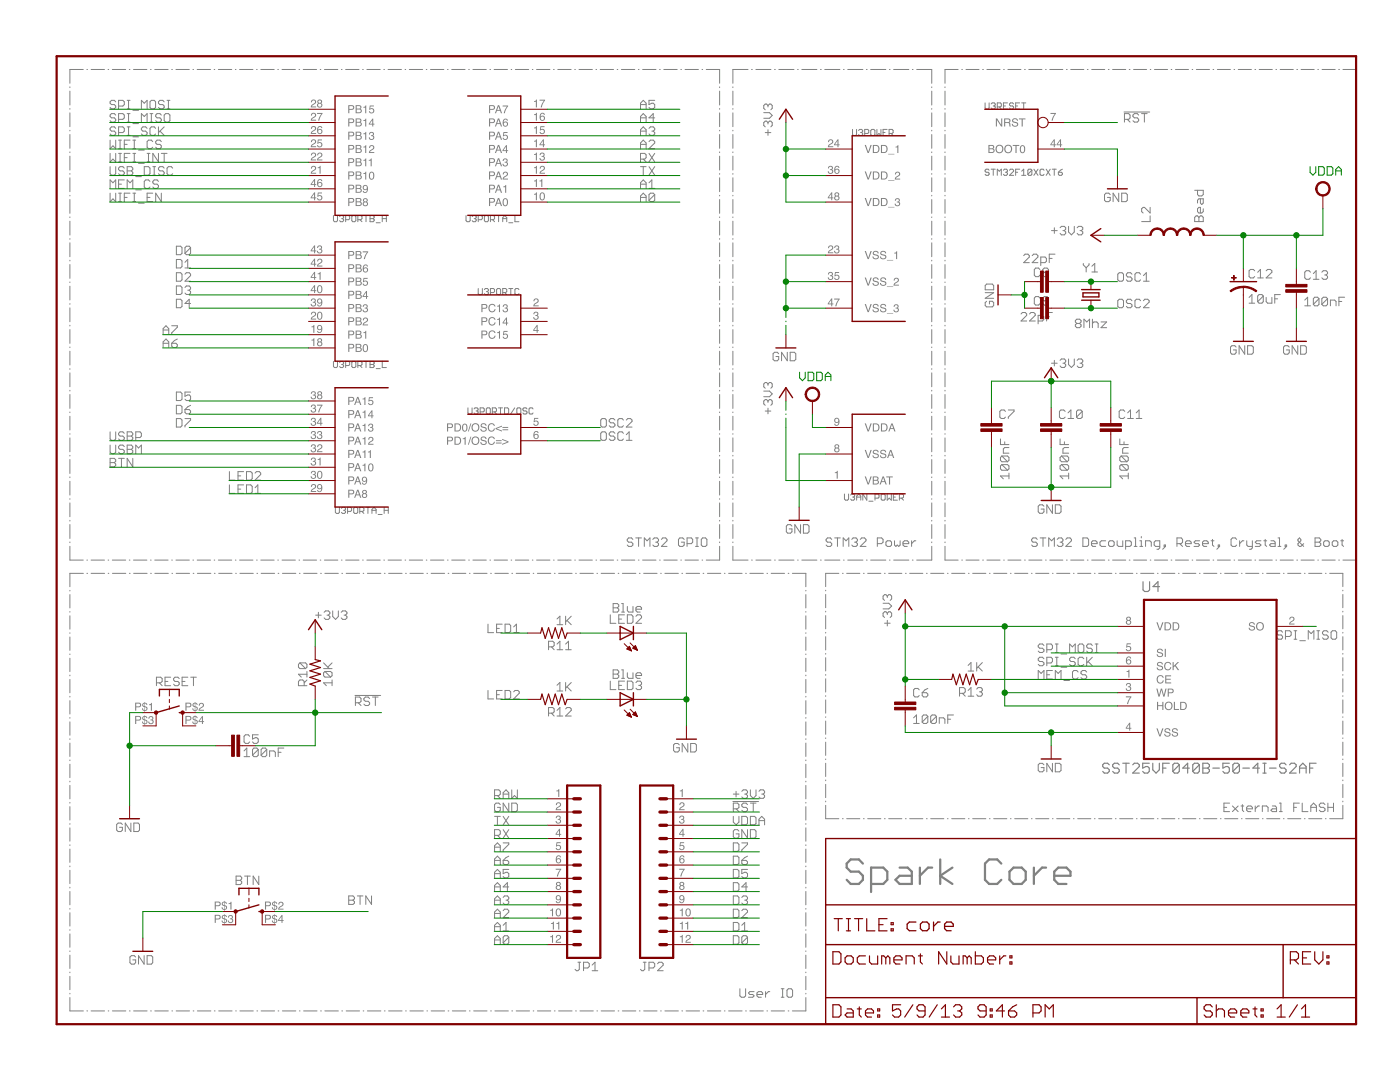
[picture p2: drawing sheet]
<svg xmlns="http://www.w3.org/2000/svg" width="279mm" height="216mm" viewBox="0 0 279 216" stroke-linecap="round" stroke-linejoin="round" font-family="sans-serif">
<g fill="none" stroke="#808080" stroke-width=".2">
<path d="M13.9 17.3v.2M13.9 18.2v2.8M16.6 13.9h-2.7v2.7M17.3 13.9h.2M18.2 13.9h2.6M21.6 13.9h.1M22.4 13.9h2.7M25.8 13.9h.1M26.6 13.9h2.7M30 13.9h.2M30.9 13.9h2.6M34.3 13.9h.1"/>
<path d="M35.1 13.9h2.7M38.5 13.9h.1M39.3 13.9h2.7M42.7 13.9h.2M43.6 13.9h2.6M47 13.9h.1M47.8 13.9h2.7M51.2 13.9h.1M52 13.9h2.7M55.4 13.9h.2M56.3 13.9h2.6M59.7 13.9h.1"/>
<path d="M60.5 13.9h2.7M63.9 13.9h.1M64.7 13.9h2.7M68.1 13.9h.2M69 13.9h2.6M72.4 13.9h.1M73.2 13.9h2.7M76.6 13.9h.1M77.4 13.9h2.7M80.8 13.9h.2M81.7 13.9h2.6M85.1 13.9h.1"/>
<path d="M85.9 13.9h2.7M89.3 13.9h.1M90.1 13.9h2.7M93.5 13.9h.2M94.4 13.9h2.6M97.8 13.9h.1M98.6 13.9h2.7M102 13.9h.1M102.8 13.9h2.7M106.2 13.9h.2M107.1 13.9h2.6M110.5 13.9h.1"/>
<path d="M111.3 13.9h2.7M114.7 13.9h.1M115.5 13.9h2.7M118.9 13.9h.2M119.8 13.9h2.6M123.2 13.9h.1M124 13.9h2.7M127.4 13.9h.1M128.2 13.9h2.7M131.6 13.9h.2M132.5 13.9h2.6M135.9 13.9h.1"/>
<path d="M136.7 13.9h2.7M140.1 13.9h.1M140.9 13.9h2.7v2.7M143.6 17.3v.2M143.6 18.2v2.8M146.3 17.3v.2M146.3 18.2v2.8M149.3 13.9h-3v2.7M150 13.9h.1M150.9 13.9h3M154.6 13.9h.1M155.4 13.9h3.1"/>
<path d="M159.2 13.9h.1M160 13.9h3M163.7 13.9h.2M164.6 13.9h3M168.3 13.9h.2M169.2 13.9h3M172.9 13.9h.2M173.8 13.9h3M177.5 13.9h.1M178.4 13.9h3M182.1 13.9h.1M182.9 13.9h3v2.7"/>
<path d="M185.9 17.3v.2M185.9 18.2v2.8M188.6 17.3v.2M188.6 18.2v2.8M191.2 13.9h-2.6v2.7M191.9 13.9h.2M192.8 13.9h2.6M196.1 13.9h.2M197 13.9h2.6M200.3 13.9h.1M201.1 13.9h2.7M204.5 13.9h.1"/>
<path d="M205.3 13.9h2.6M208.7 13.9h.1M209.5 13.9h2.6M212.8 13.9h.2M213.7 13.9h2.6M217 13.9h.1M217.9 13.9h2.6M221.2 13.9h.1M222 13.9h2.7M225.4 13.9h.1M226.2 13.9h2.6M229.6 13.9h.1"/>
<path d="M230.4 13.9h2.6M233.7 13.9h.2M234.6 13.9h2.6M237.9 13.9h.1M238.8 13.9h2.6M242.1 13.9h.1M243 13.9h2.6M246.3 13.9h.1M247.1 13.9h2.6M250.4 13.9h.2M251.3 13.9h2.6M254.6 13.9h.2"/>
<path d="M255.5 13.9h2.6M258.8 13.9h.2M259.7 13.9h2.6M263 13.9h.1M263.8 13.9h2.7M267.2 13.9h.1M268 13.9h2.6v2.7M270.6 17.3v.2M270.6 18.2v2.8M13.9 21.7v.1M13.9 22.5v2.8M13.9 26v.1"/>
<path d="M13.9 26.8v2.8M13.9 30.3v.2M13.9 31.2v2.7M13.9 34.6v.2M13.9 35.5v2.7M13.9 39v.1M13.9 39.8v2.8M143.6 21.7v.1M143.6 22.5v2.8M143.6 26v.1M143.6 26.8v2.8M143.6 30.3v.2"/>
<path d="M143.6 31.2v2.7M143.6 34.6v.2M143.6 35.5v2.7M143.6 39v.1M143.6 39.8v2.8M146.3 21.7v.1M146.3 22.5v2.8M146.3 26v.1M146.3 26.8v2.8M146.3 30.3v.2M146.3 31.2v2.7M146.3 34.6v.2"/>
<path d="M146.3 35.5v2.7M146.3 39v.1M146.3 39.8v2.8M152.4 22.5h1.2l.5 .5-.5 .6h-1.2M152.7 26.5h1.1M153.3 21.1v.2M153.3 24.5v.2M153.3 25.9v1.1M153.3 24.5l-.3-.3h-.3l-.3 .3v.5l.3 .3M153.3 21.1l-.3-.3h-.3l-.3 .3v.5l.3 .3M153.3 24.5l.3-.3h.2l.3 .3v.5l-.3 .3M153.3 21.1l.3-.3h.2l.3 .3v.5l-.3 .3"/>
<path d="M185.9 21.7v.1M185.9 22.5v2.8M185.9 26v.1M185.9 26.8v2.8M185.9 30.3v.2M185.9 31.2v2.7M185.9 34.6v.2M185.9 35.5v2.7M185.9 39v.1M185.9 39.8v2.8M188.6 21.7v.1M188.6 22.5v2.8"/>
<path d="M188.6 26v.1M188.6 26.8v2.8M188.6 30.3v.2M188.6 31.2v2.7M188.6 34.6v.2M188.6 35.5v2.7M188.6 39v.1M188.6 39.8v2.8M221.6 38.8l-.3-.3h-.6l-.3 .3v1.2l.3 .2h.6l.3-.2v-.6h-.6M223.3 38.5v1.7l-1.2-1.7v1.7M223.9 38.5h.8l.3 .3v1.2l-.3 .2h-.8zM238.4 38h1.7v.8l-.3 .3h-.5l-.3-.3v-.8"/>
<path d="M239.6 39.7v.8l.2 .3 .3-.3v-.8h-.8l-.3 .3v.5M270.6 21.7v.1M270.6 22.5v2.8M270.6 26v.1M270.6 26.8v2.8M270.6 30.3v.2M270.6 31.2v2.7M270.6 34.6v.2M270.6 35.5v2.7M270.6 39v.1M270.6 39.8v2.8M13.9 43.3v.1"/>
<path d="M13.9 44.1v2.8M13.9 47.6v.2M13.9 48.5v2.7M13.9 51.9v.2M13.9 52.8v2.7M13.9 56.3v.1M13.9 57.1v2.8M143.6 43.3v.1M143.6 44.1v2.8M143.6 47.6v.2M143.6 48.5v2.7M143.6 51.9v.2"/>
<path d="M143.6 52.8v2.7M143.6 56.3v.1M143.6 57.1v2.8M146.3 43.3v.1M146.3 44.1v2.8M146.3 47.6v.2M146.3 48.5v2.7M146.3 51.9v.2M146.3 52.8v2.7M146.3 56.3v.1M146.3 57.1v2.8M185.9 43.3v.1"/>
<path d="M185.9 44.1v2.8M185.9 47.6v.2M185.9 48.5v2.7M185.9 51.9v.2M185.9 52.8v2.7M185.9 56.3v.1M185.9 57.1v2.8M188.6 43.3v.1M188.6 44.1v2.8M188.6 47.6v.2M188.6 48.5v2.7M188.6 51.9v.2"/>
<path d="M188.6 52.8v2.7M188.6 56.3v.1M188.6 57.1v2.8M196.6 58.4h1.7l-1.7 1.1h1.7M196.9 56.7h1.1l.3 .3v.8h-1.7v-.8zM204.3 51l.3-.3h.5l.3 .3v.3l-1.1 1.1h1.1M206 51l.3-.3h.5l.3 .3v.3l-1.1 1.1h1.1M207.7 52.4h.9l.2-.3v-.5l-.2-.3h-.9v1.7M209.4 51.6h.6M209.8 46h1.2M210.4 45.4v1.2M210.5 50.7h-1.1v1.7"/>
<path d="M211.6 45.4l.2-.2h.6l.3 .2v.3l-.3 .3M212.1 46h.3M212.4 46l.3 .3v.3l-.3 .3h-.6l-.2-.3M213.3 45.2v1.1l.5 .6 .6-.6v-1.1M215 45.4l.2-.2h.6l.3 .2v.3l-.3 .3M215.5 46h.3M215.8 46l.3 .3v.3l-.3 .3h-.6l-.2-.3M238.7 43.1h.3l.3 .3 .3-.3h.2l.3 .3v.8h-1.7v-.8zM239.3 43.4v.8M240.1 41.7v.5l-.3 .3h-.5l-.3-.3v-.5l.3-.3h.3v1.1M249.3 59.4l.6-.6v1.7M252.1 59.1v1.1l-.3 .3h-.5l-.3-.3"/>
<path d="M252.1 59.1l-.3-.3h-.5l-.3 .3v1.1M252.1 59.1l-1.1 1.1M252.7 59.4v.8l.3 .3h.8v-1.1M254.4 59.6h.6M255.5 58.8h-1.1v1.7M260.4 59.9l.6-.6v1.7M263.2 59.6v1.1l-.2 .3h-.6l-.3-.3M263.2 59.6l-.2-.3h-.6l-.3 .3v1.1M263.2 59.6l-1.1 1.1M264.9 59.6v1.1l-.3 .3h-.5l-.3-.3M264.9 59.6l-.3-.3h-.5l-.3 .3v1.1M264.9 59.6l-1.1 1.1"/>
<path d="M268.4 59.3h-1.2v1.7M270.6 43.3v.1M270.6 44.1v2.8M270.6 47.6v.2M270.6 48.5v2.7M270.6 51.9v.2M270.6 52.8v2.7M270.6 56.3v.1M270.6 57.1v2.8M13.9 60.6v.1M13.9 61.4v2.8M13.9 64.9v.1"/>
<path d="M13.9 65.8v2.7M13.9 69.2v.2M13.9 70.1v2.7M13.9 73.6v.1M13.9 74.4v2.8M13.9 77.9v.1M13.9 78.7v2.8M143.6 60.6v.1M143.6 61.4v2.8M143.6 64.9v.1M143.6 65.8v2.7M143.6 69.2v.2"/>
<path d="M143.6 70.1v2.7M143.6 73.6v.1M143.6 74.4v2.8M143.6 77.9v.1M143.6 78.7v2.8M146.3 60.6v.1M146.3 61.4v2.8M146.3 64.9v.1M146.3 65.8v2.7M146.3 69.2v.2M146.3 70.1v2.7M146.3 73.6v.1"/>
<path d="M146.3 74.4v2.8M146.3 77.9v.1M146.3 78.7v2.8M152.4 78h1.2l.5 .6-.5 .6h-1.2M153.3 76.6v.3M153.3 76.6l-.3-.3h-.3l-.3 .3v.6l.3 .3M153.3 76.6l.3-.3h.2l.3 .3v.6l-.3 .3M155.4 70.6l-.3-.3h-.5l-.3 .3v1.1l.3 .3h.5l.3-.3v-.6h-.5M157.1 70.3v1.7l-1.1-1.7v1.7M157.7 70.3h.8l.3 .3v1.1l-.3 .3h-.8zM185.9 60.6v.1M185.9 61.4v2.8"/>
<path d="M185.9 64.9v.1M185.9 65.8v2.7M185.9 69.2v.2M185.9 70.1v2.7M185.9 73.6v.1M185.9 74.4v2.8M185.9 77.9v.1M185.9 78.7v2.8M188.6 60.6v.1M188.6 61.4v2.8M188.6 64.9v.1M188.6 65.8v2.7"/>
<path d="M188.6 69.2v.2M188.6 70.1v2.7M188.6 73.6v.1M188.6 74.4v2.8M188.6 77.9v.1M188.6 78.7v2.8M196.9 60.1l-.3 .3v.6l.3 .2h1.1l.3-.2v-.6l-.3-.3h-.5v.6M203.8 62.7l.2-.3h.6l.3 .3v.2l-1.1 1.2h1.1M205.5 62.7l.3-.3h.5l.3 .3v.2l-1.1 1.2h1.1M207.2 64.1h.8l.3-.3v-.6l-.3-.3h-.8v1.7M208.9 63.2h.5M209.8 72.5h1.2"/>
<path d="M210 62.4h-1.1v1.7M210.4 71.9v1.1M211.6 71.9l.2-.3h.6l.3 .3v.3l-.3 .3M212.1 72.5h.3M212.4 72.5l.3 .2v.3l-.3 .3h-.6l-.2-.3M213.3 71.6v1.1l.5 .6 .6-.6v-1.1M214.9 64.5l-.3-.3v-.2l.3-.3h.6l.3 .3v.2l-.3 .3M214.9 64.5l-.3 .3v.3l.3 .3h.6l.3-.3v-.3l-.3-.3M214.9 64.5h.6M215 71.9l.2-.3h.6l.3 .3v.3l-.3 .3M215.5 72.5h.3M215.8 72.5l.3 .2v.3l-.3 .3h-.6l-.2-.3"/>
<path d="M216.3 65.4v-1.7l.6 .5 .5-.5v1.7M218 63.7v1.7M218 64.5l.3-.3h.6l.3 .3v.9M219.7 64.2h1.2l-1.2 1.2h1.2M246.7 69.3l-.3-.3h-.5l-.3 .3v1.1l.3 .3h.5l.3-.3v-.6h-.6M248.4 69v1.7l-1.1-1.7v1.7M249 69h.8l.3 .3v1.1l-.3 .3h-.8zM249.3 60.5h1.1M257.3 69.3l-.3-.3h-.6l-.2 .3v1.1l.2 .3h.6l.3-.3v-.6h-.6M259 69v1.7l-1.1-1.7v1.7M259.6 69h.8l.3 .3v1.1l-.3 .3h-.8zM260.4 61h1.1"/>
<path d="M265.5 61v-1.1h.9l.2 .3v.8M267.2 60.2h.6M270.6 60.6v.1M270.6 61.4v2.8M270.6 64.9v.1M270.6 65.8v2.7M270.6 69.2v.2M270.6 70.1v2.7M270.6 73.6v.1M270.6 74.4v2.8M270.6 77.9v.1M270.6 78.7v2.8"/>
<path d="M13.9 82.2v.1M13.9 83.1v2.7M13.9 86.5v.2M13.9 87.4v2.7M13.9 90.8v.2M13.9 91.7v2.8M13.9 95.2v.1M13.9 96v2.8M13.9 99.5v.1M143.6 82.2v.1M143.6 83.1v2.7M143.6 86.5v.2"/>
<path d="M143.6 87.4v2.7M143.6 90.8v.2M143.6 91.7v2.8M143.6 95.2v.1M143.6 96v2.8M143.6 99.5v.1M146.3 82.2v.1M146.3 83.1v2.7M146.3 86.5v.2M146.3 87.4v2.7M146.3 90.8v.2M146.3 91.7v2.8"/>
<path d="M146.3 95.2v.1M146.3 96v2.8M146.3 99.5v.1M152.7 82h1.1M153.3 80v.3M153.3 81.4v1.2M153.3 80l-.3-.3h-.3l-.3 .3v.6l.3 .3M153.3 80l.3-.3h.2l.3 .3v.6l-.3 .3M185.9 82.2v.1M185.9 83.1v2.7M185.9 86.5v.2M185.9 87.4v2.7"/>
<path d="M185.9 90.8v.2M185.9 91.7v2.8M185.9 95.2v.1M185.9 96v2.8M185.9 99.5v.1M188.6 82.2v.1M188.6 83.1v2.7M188.6 86.5v.2M188.6 87.4v2.7M188.6 90.8v.2M188.6 91.7v2.8M188.6 95.2v.1"/>
<path d="M188.6 96v2.8M188.6 99.5v.1M199.7 87.6v1.1h1.7M199.9 92.7l-.2 .3v.6l.2 .2h1.2M199.9 92.7h1.2l.3 .3v.6l-.3 .2M199.9 91l-.2 .3v.5l.2 .3h1.2M199.9 91h1.2l.3 .3v.5l-.3 .3M199.9 92.7l1.2 1.1M199.9 91l1.2 1.1M200.5 88.2v.5M201.4 95h-1.7l.5 .5M201.4 89.3h-.9l-.3 .3v.8h1.2"/>
<path d="M201.4 94.4v1.1M211.6 87.6v1.1h1.7M211.9 91h1.1l.3 .3v.5l-.3 .3M211.9 92.7h1.1l.3 .3v.6l-.3 .2M211.9 92.7l-.3 .3v.6l.3 .2h1.1M211.9 91l-.3 .3v.5l.3 .3h1.1M211.9 92.7l1.1 1.1M211.9 91l1.1 1.1M212.4 88.2v.5M213.3 89.3h-.9l-.3 .3v.8h1.2M213.3 95h-1.7l.5 .5M213.3 94.4v1.1"/>
<path d="M223.5 87.6v1.1h1.7M223.8 92.7l-.3 .3v.6l.3 .2h1.1M223.8 92.7h1.1l.3 .3v.6l-.3 .2M223.8 91l-.3 .3v.5l.3 .3h1.1M223.8 91h1.1l.3 .3v.5l-.3 .3M223.8 92.7l1.1 1.1M223.8 91l1.1 1.1M224.3 88.2v.5M225.2 89.3h-.9l-.3 .3v.8h1.2M225.2 95h-1.7l.5 .5M225.2 94.4v1.1M270.6 82.2v.1"/>
<path d="M270.6 83.1v2.7M270.6 86.5v.2M270.6 87.4v2.7M270.6 90.8v.2M270.6 91.7v2.8M270.6 95.2v.1M270.6 96v2.8M270.6 99.5v.1M13.9 109v2.8h2.7M13.9 100.4v2.7M13.9 103.8v.2M13.9 104.7v2.7"/>
<path d="M13.9 108.1v.2M13.9 117.8v.1M13.9 118.6v2.7M16.6 114.4h-2.7v2.7M17.3 111.8h.2M17.3 114.4h.2M18.2 111.8h2.6M18.2 114.4h2.7M21.6 111.8h.1M21.6 114.4h.1M22.4 111.8h2.7M22.4 114.4h2.7"/>
<path d="M25.8 111.8h.1M25.8 114.4h.2M26.6 111.8h2.7M26.7 114.4h2.7M30 111.8h.2M30.1 114.4h.1M30.9 111.8h2.6M30.9 114.4h2.7M34.3 111.8h.1M34.3 114.4h.1M35.1 111.8h2.7M35.2 114.4h2.6"/>
<path d="M38.5 111.8h.1M38.5 114.4h.2M39.3 111.8h2.7M39.4 114.4h2.7M42.7 111.8h.2M42.8 114.4h.1M43.6 111.8h2.6M43.6 114.4h2.7M47 111.8h.1M47 114.4h.2M47.8 111.8h2.7M47.9 114.4h2.6"/>
<path d="M51.2 111.8h.1M51.3 114.4h.1M52 111.8h2.7M52.1 114.4h2.7M55.4 111.8h.2M55.5 114.4h.1M56.3 111.8h2.6M56.4 114.4h2.6M59.7 111.8h.1M59.8 114.4h.1M60.5 111.8h2.7M60.6 114.4h2.7"/>
<path d="M63.9 111.8h.1M64 114.4h.1M64.7 111.8h2.7M64.8 114.4h2.7M68.1 111.8h.2M68.2 114.4h.2M69 111.8h2.6M69.1 114.4h2.7M72.4 111.8h.1M72.5 114.4h.1M73.2 111.8h2.7M73.3 114.4h2.7"/>
<path d="M76.6 111.8h.1M76.7 114.4h.2M77.4 111.8h2.7M77.6 114.4h2.6M80.8 111.8h.2M80.9 114.4h.2M81.7 111.8h2.6M81.8 114.4h2.7M85.1 111.8h.1M85.2 114.4h.1M85.9 111.8h2.7M86 114.4h2.7"/>
<path d="M89.3 111.8h.1M89.4 114.4h.2M90.1 111.8h2.7M90.3 114.4h2.7M93.5 111.8h.2M93.7 114.4h.1M94.4 111.8h2.6M94.5 114.4h2.7M97.8 111.8h.1M97.9 114.4h.2M98.6 111.8h2.7M98.8 114.4h2.7"/>
<path d="M102 111.8h.1M102.2 114.4h.1M102.8 111.8h2.7M103 114.4h2.7M106.2 111.8h.2M106.4 114.4h.1M107.1 111.8h2.6M107.3 114.4h2.6M110.5 111.8h.1M110.6 114.4h.2M111.3 111.8h2.7M111.5 114.4h2.7"/>
<path d="M114.7 111.8h.1M114.9 114.4h.1M115.5 111.8h2.7M115.7 114.4h2.7M118.9 111.8h.2M119.1 114.4h.2M119.8 111.8h2.6M120 114.4h2.6M123.2 111.8h.1M123.4 114.4h.1M124 111.8h2.7M124.2 114.4h2.7"/>
<path d="M126.3 107.6l-.3-.3h-.5l-.3 .3v.3l.3 .3h.5l.3 .3v.3l-.3 .2h-.5l-.3-.2M126.9 107.3h1.1M127.4 111.8h.1M127.4 107.3v1.7M127.6 114.4h.1M128.2 111.8h2.7M128.5 114.4h2.6M128.6 109v-1.7l.5 .6 .6-.6v1.7M130.3 107.6l.3-.3h.5l.3 .3v.3l-.3 .3M130.9 108.2h.2M131.1 108.2l.3 .3v.3l-.3 .2h-.5l-.3-.2M131.6 111.8h.2"/>
<path d="M131.8 114.4h.2M132 107.6l.3-.3h.5l.3 .3v.3l-1.1 1.1h1.1M132.5 111.8h2.6M132.7 114.4h2.7M135.9 111.8h.1M136.1 114.4h.1M136.5 107.6l-.3-.3h-.5l-.3 .3v1.2l.3 .2h.5l.3-.2v-.6h-.5M136.7 111.8h2.7M136.9 114.4h2.7M137.1 108.5h.9l.2-.3v-.6l-.2-.3h-.9v1.7M138.8 107.3h.6M138.8 109h.6"/>
<path d="M139.1 107.3v1.7M140.1 111.8h.1M140.2 107.3h.6l.3 .3v1.2l-.3 .2h-.6l-.2-.2v-1.2zM140.3 114.4h.2M141.2 114.4h2.6M143.6 100.4v2.7M143.6 103.8v.2M143.6 104.7v2.7M143.6 108.1v.2M143.6 109v2.8h-2.7M144.6 114.4h.1M145.4 114.4h2.7"/>
<path d="M146.3 109v2.8h3M146.3 100.4v2.7M146.3 103.8v.2M146.3 104.7v2.7M146.3 108.1v.2M148.8 114.4h.1M149.6 114.4h2.7M150 111.8h.1M150.9 111.8h3M153.1 114.4h.1M153.9 114.4h2.7M154.6 111.8h.1"/>
<path d="M155.4 111.8h3.1M157.3 114.4h.1M158.1 105l-.3-.3h-.6l-.3 .3v1.1l.3 .3h.6l.3-.3v-.6h-.6M158.1 114.4h2.7v2.7M159.2 111.8h.1M159.8 104.7v1.7l-1.2-1.7v1.7M160 111.8h3M160.3 104.7h.9l.3 .3v1.1l-.3 .3h-.9zM160.8 117.8v.1M160.8 118.6v2.7M163.7 111.8h.2M164.6 111.8h3"/>
<path d="M164.8 117.8v.1M164.8 118.6v2.7M166 107.6l-.3-.3h-.6l-.2 .3v.3l.2 .3h.6l.3 .3v.3l-.3 .2h-.6l-.2-.2M166.6 107.3h1.1M167.1 107.3v1.7M167.4 114.4h-2.6v2.7M168.1 114.4h.2M168.3 109v-1.7l.5 .6 .6-.6v1.7M168.3 111.8h.2M169 114.4h2.6M169.2 111.8h3M170 107.6l.3-.3h.5l.3 .3v.3l-.3 .3"/>
<path d="M170.5 108.2h.3M170.8 108.2l.3 .3v.3l-.3 .2h-.5l-.3-.2M171.7 107.6l.3-.3h.5l.3 .3v.3l-1.1 1.1h1.1M172.3 114.4h.2M172.9 111.8h.2M173.2 114.4h2.6M173.8 111.8h3M175.1 108.5h.8l.3-.3v-.6l-.3-.3h-.8v1.7M176.5 114.4h.2M176.8 108.2l.3-.3h.6l.2 .3v.6l-.2 .2h-.6l-.3-.2zM177.1 119l-.3-.3h-.3l-.3 .3v.5l.3 .3M177.1 119v.2"/>
<path d="M177.1 119l.3-.3h.3l.2 .3v.5l-.2 .3M177.4 114.4h2.6M177.5 111.8h.1M178.4 111.8h3M178.5 107.9v.9l.3 .2 .3-.2 .3 .2 .2-.2v-.9M180.2 108.5h1.2v-.3l-.3-.3h-.6l-.3 .3v.6l.3 .2h.6M180.7 114.4h.1M181.5 114.4h2.7M181.9 107.9v1.1M182.1 111.8h.1M182.8 107.9h-.3l-.6 .6M184.9 114.4h.1"/>
<path d="M185.7 114.4h2.7M185.9 109v2.8h-3M185.9 100.4v2.7M185.9 103.8v.2M185.9 104.7v2.7M185.9 108.1v.2M188.6 109v2.8h2.6M188.6 100.4v2.7M188.6 103.8v.2M188.6 104.7v2.7M188.6 108.1v.2M189.1 114.4h.1"/>
<path d="M189.9 114.4h2.7M191.9 111.8h.2M192.8 111.8h2.6M193.3 114.4h.1M194.1 114.4h2.6M196.1 111.8h.2M197 111.8h2.6M197.5 114.4h.1M198.3 114.4h2.6M200.3 111.8h.1M201.1 111.8h2.7M201.7 114.4h.1"/>
<path d="M202.5 114.4h2.6M204.5 111.8h.1M205.3 111.8h2.6M205.8 114.4h.2M206.7 114.4h2.6M207 107.6l-.3-.3h-.5l-.3 .3v.3l.3 .3h.5l.3 .3v.3l-.3 .2h-.5l-.3-.2M207.6 107.3h1.1M208.2 107.3v1.7M208.3 101l-.3-.3h-.5l-.3 .3v1.1l.3 .3h.5l.3-.3v-.5h-.5M208.7 111.8h.1M209.3 109v-1.7l.6 .6 .5-.6v1.7M209.5 111.8h2.6"/>
<path d="M210 114.4h.2M210 100.7v1.7l-1.1-1.7v1.7M210.6 100.7h.9l.3 .3v1.1l-.3 .3h-.9zM210.9 114.4h2.6M211 107.6l.3-.3h.6l.2 .3v.3l-.2 .3M211.6 108.2h.3M211.9 108.2l.2 .3v.3l-.2 .2h-.6l-.3-.2M212.7 107.6l.3-.3h.6l.2 .3v.3l-1.1 1.1h1.1M212.8 111.8h.2M213.7 111.8h2.6M214.2 114.4h.2M215.1 114.4h2.6"/>
<path d="M216.1 107.3h.9l.3 .3v1.2l-.3 .2h-.9zM217 111.8h.1M217.8 108.5h1.1v-.3l-.2-.3h-.6l-.3 .3v.6l.3 .2h.6M217.9 111.8h2.6M218.4 114.4h.1M219.3 114.4h2.6M220.7 107.9h-.9l-.3 .3v.6l.3 .2h.9M221.2 111.8h.1M221.2 108.2l.3-.3h.6l.3 .3v.6l-.3 .2h-.6l-.3-.2zM222 111.8h2.7M222.6 114.4h.1M222.9 107.9v.9l.3 .2h.9v-1.1"/>
<path d="M223.5 114.4h2.6M224.6 109h.9l.3-.2v-.6l-.3-.3h-.9v1.7M225.4 111.8h.1M226.2 111.8h2.6M226.4 107.3h.2v1.7M226.4 109h.5M226.8 114.4h.1M227.5 109h.5M227.5 107.9h.3v1.1M227.6 114.4h2.7M227.8 107.1v.2M228.6 109v-1.1h.9l.3 .3v.8"/>
<path d="M229.6 111.8h.1M230.4 111.8h2.6M231 114.4h.1M231.5 109h-.9l-.3-.2v-.6l.3-.3h.9v1.4l-.3 .3h-.3M231.8 114.4h2.7M232.3 108.8h.3v.2h-.3zM232.6 109l-.6 .6M233.7 111.8h.2M234.6 111.8h2.6M234.9 108.5h.8l.3-.3v-.6l-.3-.3h-.8v1.7M235.2 114.4h.1M235.4 108.5l.6 .5"/>
<path d="M236 114.4h2.7M236.6 108.5h1.1v-.3l-.3-.3h-.5l-.3 .3v.6l.3 .2h.5M237.9 111.8h.1M238.8 111.8h2.6M239.4 114.4h.1M239.4 107.9h-.8l-.3 .3 .3 .3h.5l.3 .3-.3 .2h-.8M240 108.5h1.1v-.3l-.3-.3h-.5l-.3 .3v.6l.3 .2h.5M240.2 114.4h2.6M241.7 107.9h.6M242 107.6v1.2l.3 .2M242.1 111.8h.1M243 111.8h2.6"/>
<path d="M243.1 108.8h.3v.2h-.3zM243.4 109l-.6 .6M243.6 114.4h.1M244.4 114.4h2.6M246.3 111.8h.1M246.8 107.6l-.3-.3h-.5l-.3 .3v1.2l.3 .2h.5l.3-.2M247.1 111.8h2.6M247.4 107.9v1.1M247.8 114.4h.1M248.2 107.9h-.3l-.5 .6M248.6 114.4h2.6M248.8 107.9v.9l.3 .2h.8"/>
<path d="M249.9 107.9v1.4l-.2 .3h-.3M250.4 111.8h.2M251.3 111.8h2.6M251.7 107.9h-.9l-.3 .3 .3 .3h.6l.3 .3-.3 .2h-.9M251.9 114.4h.2M252.2 107.9h.6M252.5 107.6v1.2l.3 .2M252.8 114.4h2.6M253.6 107.9h.6l.3 .3v.8h-.9l-.2-.2 .2-.3h.9M254.6 111.8h.2M255.1 107.3h.3v1.7M255.1 109h.5"/>
<path d="M255.5 111.8h2.6M256.1 114.4h.2M256.5 108.8h.3v.2h-.3zM256.8 109l-.6 .6M257 114.4h2.6M258.8 111.8h.2M259.7 111.8h2.6M260.2 108.5l-.6 .5h-.3l-.3-.2v-.3l.6-.6v-.3l-.3-.3-.3 .3v.3l1.2 1.1M260.3 114.4h.2M261.2 114.4h2.6M262.4 107.3h.9l.3 .3v.3l-.3 .3 .3 .3v.3l-.3 .2h-.9zM262.4 108.2h.9"/>
<path d="M263 111.8h.1M263.8 111.8h2.7M264.2 108.2l.2-.3h.6l.3 .3v.6l-.3 .2h-.6l-.2-.2zM264.5 114.4h.1M265.4 114.4h2.6v2.7M265.9 108.2l.2-.3h.6l.3 .3v.6l-.3 .2h-.6l-.2-.2zM267.2 111.8h.1M267.6 107.9h.5M267.8 107.6v1.2l.3 .2M268 117.8v.1M268 118.6v2.7M270.6 109v2.8h-2.6"/>
<path d="M270.6 100.4v2.7M270.6 103.8v.2M270.6 104.7v2.7M270.6 108.1v.2M13.9 122v.2M13.9 122.9v2.6M13.9 126.3v.1M13.9 127.1v2.7M13.9 130.5v.1M13.9 131.3v2.7M13.9 134.7v.2M13.9 135.6v2.6"/>
<path d="M13.9 138.9v.2M13.9 139.8v2.7M63 122.7h1.1M63.5 122.2v1.1M64.6 133.4h1.7M64.6 132.3l1.1 1.1M64.7 122.2l.3-.3h.5l.3 .3v.2l-.3 .3M64.9 134h1.1l.3 .3v.5l-.3 .3M64.9 134l-.3 .3v.5l.3 .3h1.1M64.9 134l1.1 1.1M65.3 122.7h.2M65.5 122.7l.3 .3v.3l-.3 .3h-.5l-.3-.3"/>
<path d="M66.3 136.2h-1.7l.5 .6M66.3 135.7v1.1M66.3 132.3l-.9 .8M66.4 121.9v1.1l.6 .6 .5-.6v-1.1M68.1 122.2l.3-.3h.5l.3 .3v.2l-.3 .3M68.7 122.7h.2M68.9 122.7l.3 .3v.3l-.3 .3h-.5l-.3-.3M111.2 136.7l.5-.5v1.7M111.2 123.5l.5-.5v1.7M111.2 137.9h1.1M111.2 124.7h1.1M112.9 123v1.7"/>
<path d="M112.9 136.2v1.7M113.2 137l.8 .9M113.2 123.8l.8 .9M114 136.2l-1.1 1.1M114 123l-1.1 1.1M122.4 120.4h.8l.3 .3v.3l-.3 .3 .3 .3v.3l-.3 .2h-.8zM122.4 133.7h.8l.3 .2v.3l-.3 .3 .3 .3v.3l-.3 .3h-.8zM122.4 134.5h.8M122.4 121.3h.8M124.1 133.7h.3v1.7M124.1 135.4h.5M124.1 120.4h.3v1.7"/>
<path d="M124.1 122.1h.5M125.2 121v.9l.3 .2h.8v-1.1M125.2 134.2v.9l.3 .3h.8v-1.2M126.9 134.8h1.1v-.3l-.2-.3h-.6l-.3 .3v.6l.3 .3h.6M126.9 121.6h1.1v-.3l-.2-.3h-.6l-.3 .3v.6l.3 .2h.6M160.8 122v.2M160.8 122.9v2.6M160.8 126.3v.1M160.8 127.1v2.7M160.8 130.5v.1M160.8 131.3v2.7M160.8 134.7v.2"/>
<path d="M160.8 135.6v2.6M160.8 138.9v.2M160.8 139.8v2.7M164.8 122v.1M164.8 122.8v2.7M164.8 126.2v.1M164.8 127v2.7M164.8 130.4v.1M164.8 131.2v2.7M164.8 134.6v.1M164.8 135.4v2.7M164.8 138.8v.2"/>
<path d="M164.8 139.7v2.6M176.2 120.4h1.2l.5 .5-.5 .6h-1.2M176.5 124.4h1.2M177.1 122.4l-.3-.3h-.3l-.3 .3v.5l.3 .3M177.1 122.4v.2M177.1 123.8v1.1M177.1 122.4l.3-.3h.3l.2 .3v.5l-.2 .3M193.2 132.8l.6-.6v1.7M193.2 133.9h1.1M194.9 132.2v1.7M195.2 133.1l.8 .8M196 132.2l-1.1 1.1"/>
<path d="M268 122v.1M268 122.8v2.7M268 126.2v.1M268 127v2.7M268 130.4v.1M268 131.2v2.7M268 134.6v.1M268 135.4v2.7M268 138.8v.2M268 139.7v2.6M13.9 143.2v.1M13.9 144v2.7"/>
<path d="M13.9 147.4v.2M13.9 148.3v2.6M13.9 151.6v.2M13.9 152.5v2.7M13.9 155.9v.1M13.9 156.7v2.7M48.7 149.8l.6-.5v1.7M48.7 151h1.1M51.5 149.6v1.1l-.3 .3h-.5l-.3-.3M51.5 149.6l-.3-.3h-.5l-.3 .3v1.1M51.5 149.6l-1.1 1.1M53.2 149.6v1.1l-.2 .3h-.6l-.3-.3"/>
<path d="M53.2 149.6l-.2-.3h-.6l-.3 .3v1.1M53.2 149.6l-1.1 1.1M53.8 151v-1.2h.9l.2 .3v.9M55.5 150.1h.6M56.6 149.3h-1.1v1.7M135.6 148.6l-.3-.2h-.6l-.3 .2v1.2l.3 .3h.6l.3-.3v-.6h-.6M137.3 148.4v1.7l-1.2-1.7v1.7M137.8 148.4h.9l.3 .2v1.2l-.3 .3h-.9zM160.8 143.2v.1M160.8 144v2.7M160.8 147.4v.2M160.8 148.3v2.6"/>
<path d="M160.8 151.6v.2M160.8 152.5v2.7M160.8 155.9v.1M160.8 156.7v2.7M164.8 143v.2M164.8 143.9v2.6M164.8 147.2v.2M164.8 148.1v2.6M164.8 151.4v.2M164.8 152.3v2.6M164.8 155.6v.2M164.8 156.5v2.7"/>
<path d="M164.8 159.9v.1M182.3 143.2l.6-.5v1.7M182.3 144.4h1.2M185.2 142.9v1.2l-.3 .3h-.6l-.3-.3M185.2 142.9l-.3-.2h-.6l-.3 .2v1.2M185.2 142.9l-1.2 1.2M186.9 142.9v1.2l-.3 .3h-.6l-.3-.3M186.9 142.9l-.3-.2h-.6l-.3 .2v1.2M186.9 142.9l-1.2 1.2M187.5 144.4v-1.2h.8l.3 .3v.9M189.1 143.5h.6M190.3 142.7h-1.2v1.7"/>
<path d="M208.3 152.6l-.3-.3h-.5l-.3 .3v1.1l.3 .3h.5l.3-.3v-.5h-.5M210 152.3v1.7l-1.1-1.7v1.7M210.6 152.3h.9l.3 .3v1.1l-.3 .3h-.9zM268 143v.2M268 143.9v2.6M268 147.2v.2M268 148.1v2.6M268 151.4v.2M268 152.3v2.6M268 155.6v.2M268 156.5v2.7M268 159.9v.1"/>
<path d="M13.9 160.1v.2M13.9 161v2.6M13.9 164.3v.2M13.9 165.2v2.7M13.9 168.6v.1M13.9 169.4v2.7M13.9 172.8v.2M13.9 173.7v2.6M13.9 177v.2M13.9 177.9v2.7M24.4 164.5l-.3-.3h-.5l-.3 .3v1.1l.3 .3h.5l.3-.3v-.5h-.5M26.1 164.2v1.7l-1.1-1.7v1.7"/>
<path d="M26.7 164.2h.9l.2 .3v1.1l-.2 .3h-.9zM160.8 160.1v.2M160.8 161v2.6M160.8 164.3v.2M160.8 165.2v2.7M160.8 168.6v.1M160.8 169.4v2.7M160.8 172.8v.2M160.8 173.7v2.6M160.8 177v.2M160.8 177.9v2.7M164.8 160.7v2.7h2.6"/>
<path d="M168.1 163.4h.2M169 163.4h2.6M172.3 163.4h.2M173.2 163.4h2.6M176.5 163.4h.2M177.4 163.4h2.6M180.7 163.4h.1M181.5 163.4h2.7M184.9 163.4h.1M185.7 163.4h2.7M189.1 163.4h.1M189.9 163.4h2.7"/>
<path d="M193.3 163.4h.1M194.1 163.4h2.6M197.5 163.4h.1M198.3 163.4h2.6M201.7 163.4h.1M202.5 163.4h2.6M205.8 163.4h.2M206.7 163.4h2.6M210 163.4h.2M210.9 163.4h2.6M214.2 163.4h.2M215.1 163.4h2.6"/>
<path d="M218.4 163.4h.1M219.3 163.4h2.6M222.6 163.4h.1M223.5 163.4h2.6M226.8 163.4h.1M227.6 163.4h2.7M231 163.4h.1M231.8 163.4h2.7M235.2 163.4h.1M236 163.4h2.7M239.4 163.4h.1M240.2 163.4h2.6"/>
<path d="M243.6 163.4h.1M244.3 161.1h.5M244.4 163.4h2.6M245.4 160.3h-1.1v1.6h1.1M246 160.8l1.1 1.1M247.1 160.8l-1.1 1.1M247.7 160.8h.5M247.8 163.4h.1M247.9 160.5v1.2l.3 .2M248.6 163.4h2.6M248.8 161.4h1.1v-.3l-.3-.3h-.5l-.3 .3v.6l.3 .2h.5M250.5 160.8v1.1"/>
<path d="M251.4 160.8h-.3l-.6 .6M251.9 161.9v-1.1h.9l.3 .3v.8M251.9 163.4h.2M252.8 163.4h2.6M253.9 160.8h.6l.3 .3v.8h-.9l-.3-.2 .3-.3h.9M255.3 160.3h.3v1.6M255.3 161.9h.6M256.1 163.4h.2M257 163.4h2.6M258.2 161.1h.5M259.3 160.3h-1.1v1.6M259.9 160.3v1.6h1.1"/>
<path d="M260.3 163.4h.2M261.2 163.4h2.6M261.6 161.1h1.1M261.6 161.9v-1.1l.5-.5 .6 .5v1.1M264.4 160.5l-.3-.2h-.5l-.3 .2v.3l.3 .3h.5l.3 .3v.3l-.3 .2h-.5l-.3-.2M264.5 163.4h.1M265 161.1h1.1M265 160.3v1.6M266.1 160.3v1.6M268 160.7v2.7h-2.6M13.9 181.3v.1M13.9 182.1v2.7"/>
<path d="M13.9 185.5v.1M13.9 186.4v2.6M13.9 189.7v.2M13.9 190.6v2.7M13.9 194v.1M13.9 194.8v2.7M13.9 198.2v.1M13.9 199.1v2.6h2.7M27.1 191l-.3-.3h-.6l-.3 .3v1.1l.3 .3h.6l.3-.3v-.6h-.6M28.8 190.7v1.7l-1.2-1.7v1.7M29.4 190.7h.8l.3 .3v1.1l-.3 .3h-.8zM115.3 192h.6"/>
<path d="M115.6 192v1.4l-.3 .3h-.3l-.2-.3M116.5 193.1h.8l.3-.3v-.5l-.3-.3h-.8v1.7M118.2 193.7h1.1M118.2 192.6l.5-.6v1.7M147.7 197.3v1.4l.3 .3h.5l.3-.3v-1.4M150.5 197.9h-.9l-.2 .2 .2 .3h.6l.3 .3-.3 .3h-.8M151.1 198.4h1.1v-.3l-.3-.2h-.5l-.3 .2v.6l.3 .3h.5M152.8 197.9v1.1M153.6 197.9h-.2l-.6 .5M155.9 199h.6M155.9 197.3h.6M156.2 197.3v1.7"/>
<path d="M157.3 197.3h.6l.3 .3v1.1l-.3 .3h-.6l-.2-.3v-1.1zM160.8 181.3v.1M160.8 182.1v2.7M160.8 185.5v.1M160.8 186.4v2.6M160.8 189.7v.2M160.8 190.6v2.7M160.8 194v.1M160.8 194.8v2.7M160.8 198.2v.1M160.8 199.1v2.6h-2.7M17.3 201.7h.2"/>
<path d="M18.2 201.7h2.7M21.6 201.7h.1M22.4 201.7h2.7M25.8 201.7h.2M26.7 201.7h2.7M30.1 201.7h.1M30.9 201.7h2.7M34.3 201.7h.1M35.2 201.7h2.6M38.5 201.7h.2M39.4 201.7h2.7M42.8 201.7h.1"/>
<path d="M43.6 201.7h2.7M47 201.7h.2M47.9 201.7h2.6M51.3 201.7h.1M52.1 201.7h2.7M55.5 201.7h.1M56.4 201.7h2.6M59.8 201.7h.1M60.6 201.7h2.7M64 201.7h.1M64.8 201.7h2.7M68.2 201.7h.2"/>
<path d="M69.1 201.7h2.7M72.5 201.7h.1M73.3 201.7h2.7M76.7 201.7h.2M77.6 201.7h2.6M80.9 201.7h.2M81.8 201.7h2.7M85.2 201.7h.1M86 201.7h2.7M89.4 201.7h.2M90.3 201.7h2.7M93.7 201.7h.1"/>
<path d="M94.5 201.7h2.7M97.9 201.7h.2M98.8 201.7h2.7M102.2 201.7h.1M103 201.7h2.7M106.4 201.7h.1M107.3 201.7h2.6M110.6 201.7h.2M111.5 201.7h2.7M114.9 201.7h.1M115.7 201.7h2.7M119.1 201.7h.2"/>
<path d="M120 201.7h2.6M123.4 201.7h.1M124.2 201.7h2.7M127.6 201.7h.1M128.5 201.7h2.6M131.8 201.7h.2M132.7 201.7h2.7M136.1 201.7h.1M136.9 201.7h2.7M140.3 201.7h.2M141.2 201.7h2.6M144.6 201.7h.1"/>
<path d="M145.4 201.7h2.7M148.8 201.7h.1M149.6 201.7h2.7M153.1 201.7h.1M153.9 201.7h2.7M157.3 201.7h.1"/>
</g>
<g fill="none" stroke="#808080" stroke-width=".23">
<path d="M221.4 152.6l-.4-.3h-.6l-.3 .3v.4l.3 .3h.6l.4 .3v.3l-.4 .4h-.6l-.3-.4M223.4 152.6l-.3-.3h-.7l-.3 .3v.4l.3 .3h.7l.3 .3v.3l-.3 .4h-.7l-.3-.4M224.1 152.3h1.3M224.7 152.3v2M226.1 152.6l.3-.3h.6l.4 .3v.4l-1.3 1.3h1.3M229.4 152.3h-1.4v1l.7-.3h.3l.4 .3v.6l-.4 .4h-.6l-.4-.4M230.1 152.3v1.3l.6 .7 .7-.7v-1.3M232.1 153.3h.6M233.4 152.3h-1.3v2M235.4 152.6l-.4-.3h-.6l-.3 .3v1.3M235.4 152.6v1.3l-.4 .4h-.6l-.3-.4M235.4 152.6l-1.3 1.3"/>
<path d="M237.4 153.3h-1.3l.9-1v2M239.4 152.6l-.4-.3h-.6l-.4 .3v1.3M239.4 152.6v1.3l-.4 .4h-.6l-.4-.4M239.4 152.6l-1.4 1.3M240.1 152.3h.9l.4 .3v.4l-.4 .3 .4 .3v.3l-.4 .4h-.9zM240.1 153.3h.9M242 153.3h1.4M245.3 152.3h-1.2v1l.6-.3h.3l.3 .3v.6l-.3 .4h-.6l-.3-.4M247.4 152.6l-.4-.3h-.6l-.4 .3v1.3M247.4 152.6v1.3l-.4 .4h-.6l-.4-.4M247.4 152.6l-1.4 1.3M248 153.3h1.3"/>
<path d="M251.4 153.3h-1.4l1-1v2M252 152.3h.7M252 154.3h.7M252.4 152.3v2M253.4 153.3h1.3M256.7 152.6l-.4-.3h-.6l-.3 .3v.4l.3 .3h.6l.4 .3v.3l-.4 .4h-.6l-.3-.4M257.4 152.6l.3-.3h.6l.4 .3v.4l-1.3 1.3h1.3M259.4 153.3h1.3M259.4 154.3v-1.3l.6-.7 .7 .7v1.3M261.4 153.3h.6M262.7 152.3h-1.3v2"/>
</g>
<path d="M172.2 172.3l-.8-.8h-1.6l-.8 .8v.8l.8 .8h1.6l.8 .9v.8l-.8 .8h-1.6l-.8-.8M173.8 176.4h2.5l.8-.8v-1.7l-.8-.8h-2.5v4.9M179.5 173.1h1.6l.9 .8v2.5h-2.5l-.8-.8 .8-.8h2.5M183.6 173.1v3.3M186 173.1h-.8l-1.6 1.7M187.6 171.5v4.9M190.1 173.1l-2.5 1.7 2.5 1.6M199.8 172.3l-.8-.8h-1.6l-.8 .8v3.3l.8 .8h1.6l.8-.8M201.5 173.9l.8-.8h1.6l.8 .8v1.7l-.8 .8h-1.6l-.8-.8zM206.3 173.1v3.3M208.8 173.1h-.8l-1.7 1.7M210.4 174.8h3.2v-.9l-.8-.8h-1.6l-.8 .8v1.7l.8 .8h1.6" fill="none" stroke="#808080" stroke-width=".44"/>
<g fill="#808080">
<path d="M111 157.8l.6-.3v1.5h-.2v-1.1h-.4z" fill-rule="evenodd"/>
<path d="M111.1 160.2a.54 .54 0 0 1 .9 .2 .54 .54 0 0 1-.6 .7l-.3 .4h.9v.2h-1.1l.2-.5 .4-.3a.33 .33 0 0 0 .3-.3 .33 .33 0 0 0-.4-.3 .33 .33 0 0 0-.3 .3h-.2z" fill-rule="evenodd"/>
<path d="M111.1 162.8a.45 .45 0 0 1 .7 0 .45 .45 0 0 1-.1 .7 .52 .52 0 0 1-.1 .9 .52 .52 0 0 1-.7-.6h.2a.32 .32 0 0 0 .4 .4 .32 .32 0 0 0 0-.6h-.2l.1-.2a.26 .26 0 0 0 .3-.2 .26 .26 0 0 0-.3-.3l-.2 .1-.1 .3h-.2z" fill-rule="evenodd"/>
<path d="M111.6 165.7l-.5 .7h.5zM111.6 165.4h.2v1h.2v.2h-.2v.4h-.2v-.4h-.7z" fill-rule="evenodd"/>
<path d="M111.1 168.1h.8v.1h-.7v.5a.54 .54 0 0 1 .7 .2 .54 .54 0 0 1-.3 .8 .54 .54 0 0 1-.7-.5h.2a.34 .34 0 0 0 .5 .2 .34 .34 0 0 0 .1-.6 .34 .34 0 0 0-.6 .1h-.1z" fill-rule="evenodd"/>
<path d="M111.1 170.8a.47 .47 0 0 1 .5-.1 .47 .47 0 0 1 .4 .4h-.2a.32 .32 0 0 0-.4-.3 .32 .32 0 0 0-.3 .5v.1a.53 .53 0 0 1 .8 .2 .53 .53 0 0 1-.3 .8 .53 .53 0 0 1-.7-.6zM111.1 171.8a.35 .35 0 0 0 .7 0 .35 .35 0 0 0-.7 0z" fill-rule="evenodd"/>
<path d="M110.9 173.3h1.1l-.7 1.6h-.2l.1-.3 .6-1.1h-.9z" fill-rule="evenodd"/>
<path d="M111.2 176.4a.27 .27 0 0 0 .5 0 .27 .27 0 0 0-.5 0zM111.1 177.1a.35 .35 0 0 0 .7 0 .35 .35 0 0 0-.7 0zM111.1 176.1a.45 .45 0 0 1 .7-.1 .45 .45 0 0 1-.1 .7 .48 .48 0 0 1 .1 .7 .48 .48 0 0 1-.7 0 .48 .48 0 0 1 .1-.7l-.2-.3z" fill-rule="evenodd"/>
<path d="M111 178.8a.6 .6 0 0 1 .8 0 .6 .6 0 0 1 .2 .7 .53 .53 0 0 1-.4 .7 .53 .53 0 0 1-.7-.4h.2a.31 .31 0 0 0 .4 .3 .31 .31 0 0 0 .2-.4l.1-.2a.51 .51 0 0 1-.8 0 .51 .51 0 0 1 0-.7zM111.1 179.1a.35 .35 0 0 0 .7 0 .35 .35 0 0 0-.7 0z" fill-rule="evenodd"/>
<path d="M109.8 181.6l.6-.3v1.5h-.2v-1.1h-.4zM111.1 181.4a.62 .62 0 0 1 .8 0 .62 .62 0 0 1 .1 .8 .56 .56 0 0 1-.7 .7 .56 .56 0 0 1-.4-.8zM111.3 181.5a.87 .87 0 0 0 .1 1.2 .76 .76 0 0 0 0-1.3z" fill-rule="evenodd"/>
<path d="M110 184.2l.5-.3v1.6h-.2v-1.1h-.3zM111 184.2l.6-.3v1.6h-.2v-1.1h-.4z" fill-rule="evenodd"/>
<path d="M109.8 186.9l.6-.3v1.5h-.2v-1.1h-.4zM111.1 186.6a.54 .54 0 0 1 .9 .3 .54 .54 0 0 1-.6 .7l-.3 .3h.9v.2h-1.1l.2-.5 .4-.2a.33 .33 0 0 0 .3-.4 .33 .33 0 0 0-.4-.3 .33 .33 0 0 0-.3 .4h-.2z" fill-rule="evenodd"/>
</g>
<path d="M128.4 192h.5M128.7 192v1.4l-.3 .3h-.3l-.3-.3M129.5 193.1h.9l.3-.3v-.5l-.3-.3h-.9v1.7M131.2 192.3l.3-.3h.6l.3 .3v.3l-1.2 1.1h1.2" fill="none" stroke="#808080" stroke-width=".2"/>
<g fill="#808080">
<path d="M135.7 157.8l.6-.3v1.5h-.3v-1.1h-.3z" fill-rule="evenodd"/>
<path d="M135.8 160.2a.54 .54 0 0 1 .8 .2 .54 .54 0 0 1-.5 .7l-.3 .4h.8v.2h-1.1l.2-.5 .4-.3a.33 .33 0 0 0 .3-.3 .33 .33 0 0 0-.4-.3 .33 .33 0 0 0-.2 .3h-.2z" fill-rule="evenodd"/>
<path d="M135.7 162.8a.45 .45 0 0 1 .7 0 .45 .45 0 0 1 0 .7 .52 .52 0 0 1-.2 .9 .52 .52 0 0 1-.7-.6h.2a.32 .32 0 0 0 .5 .4 .32 .32 0 0 0 0-.6h-.3l.1-.2a.26 .26 0 0 0 .3-.2 .26 .26 0 0 0-.2-.3l-.3 .1v.3h-.2z" fill-rule="evenodd"/>
<path d="M136.2 165.7l-.5 .7h.5zM136.2 165.4h.2v1h.2v.2h-.2v.4h-.2v-.4h-.7z" fill-rule="evenodd"/>
<path d="M135.7 168.1h.8v.1h-.6l-.1 .5a.54 .54 0 0 1 .8 .2 .54 .54 0 0 1-.4 .8 .54 .54 0 0 1-.7-.5h.2a.34 .34 0 0 0 .6 .2 .34 .34 0 0 0 0-.6 .34 .34 0 0 0-.5 .1h-.2z" fill-rule="evenodd"/>
<path d="M135.7 170.8a.47 .47 0 0 1 .6-.1 .47 .47 0 0 1 .3 .4h-.2a.32 .32 0 0 0-.4-.3 .32 .32 0 0 0-.2 .5v.1a.53 .53 0 0 1 .8 .2 .53 .53 0 0 1-.4 .8 .53 .53 0 0 1-.6-.6zM135.8 171.8a.35 .35 0 0 0 .7 0 .35 .35 0 0 0-.7 0z" fill-rule="evenodd"/>
<path d="M135.5 173.3h1.1l-.6 1.6h-.2v-.3l.6-1.1h-.9z" fill-rule="evenodd"/>
<path d="M135.8 176.4a.27 .27 0 0 0 .5 0 .27 .27 0 0 0-.5 0zM135.8 177.1a.32 .32 0 0 0 .6 0 .32 .32 0 0 0-.6 0zM135.7 176.1a.45 .45 0 0 1 .7-.1 .45 .45 0 0 1 0 .7 .48 .48 0 0 1 0 .7 .48 .48 0 0 1-.7 0 .48 .48 0 0 1 .1-.7l-.2-.3z" fill-rule="evenodd"/>
<path d="M135.7 178.8a.6 .6 0 0 1 .8 0 .6 .6 0 0 1 .1 .7 .53 .53 0 0 1-.4 .7 .53 .53 0 0 1-.6-.4h.2a.31 .31 0 0 0 .3 .3 .31 .31 0 0 0 .3-.4v-.2a.51 .51 0 0 1-.7 0 .51 .51 0 0 1 0-.7zM135.8 179.1a.33 .33 0 0 0 .6 0 .33 .33 0 0 0-.6 0z" fill-rule="evenodd"/>
<path d="M135.7 181.6l.6-.3v1.5h-.3v-1.1h-.3zM137 181.4a.62 .62 0 0 1 .8 0 .62 .62 0 0 1 .1 .8 .56 .56 0 0 1-.7 .7 .56 .56 0 0 1-.4-.8zM137.2 181.5a.87 .87 0 0 0 .1 1.2 .76 .76 0 0 0 0-1.3z" fill-rule="evenodd"/>
<path d="M135.7 184.2l.6-.3v1.6h-.3v-1.1h-.3zM136.8 184.2l.5-.3v1.6h-.2v-1.1h-.3z" fill-rule="evenodd"/>
<path d="M135.7 186.9l.6-.3v1.5h-.3v-1.1h-.3zM137 186.6a.54 .54 0 0 1 .9 .3 .54 .54 0 0 1-.6 .7l-.3 .3h.9v.2h-1.1l.2-.5 .4-.2a.33 .33 0 0 0 .3-.4 .33 .33 0 0 0-.4-.3 .33 .33 0 0 0-.3 .4h-.2z" fill-rule="evenodd"/>
</g>
<g fill="none" stroke="#808080" stroke-width=".2">
<path d="M93 43v1l.2 .2h.4l.2-.2v-1M94.2 43.2l.2-.2h.4l.2 .2-.2 .4M94.6 43.6h.2M94.8 43.6l.2 .2-.2 .4h-.4l-.2-.2M95.4 43.8h.7l.2-.2v-.4l-.2-.2h-.7v1.2M96.9 43h.4l.2 .2v.8l-.2 .2h-.4l-.2-.2v-.8zM97.9 43.8h.6l.2-.2v-.4l-.2-.2h-.6v1.2M98.3 43.8l.4 .4M99.1 43h.8M99.5 43v1.2M100.3 43.6h.8M100.3 44.2v-.8l.4-.4 .4 .4v.8"/>
<path d="M101.5 44.4h.8M102.8 43v1.2h.8M207.5 53.8l-.2-.3h-.6l-.3 .3v1.1l.3 .3h.6l.2-.3M207.5 59.5l-.2-.3h-.6l-.3 .3v1.1l.3 .3h.6l.2-.3M208.4 54.3l-.3-.2v-.3l.3-.3h.6l.3 .3v.3l-.3 .2M208.4 54.3l-.3 .3v.3l.3 .3h.6l.3-.3v-.3l-.3-.3M208.4 54.3h.6M216.2 52.6v.3l.6 .5M216.8 53.4v.9M217.3 52.6v.3l-.5 .5M217.9 53.1l.6-.5v1.7M217.9 54.3h1.1"/>
<path d="M209.3 60h-.9l-.3-.2v-.3l.3-.3h.6l.3 .3v1.1l-.3 .3h-.6l-.3-.3"/>
</g>
<g fill="#808080">
<path d="M97.6 39.5h.7a.46 .46 0 0 1 .5 .5 .46 .46 0 0 1-.5 .4h-.5v.7h-.2zM97.8 39.7v.6h.4a.28 .28 0 0 0 .4-.3 .28 .28 0 0 0-.4-.3zM99.5 39.7l-.3 .8h.5zM99.4 39.5h.2l.6 1.6h-.2l-.2-.5h-.6l-.2 .5h-.2zM100.5 39.7a.62 .62 0 0 1 .8 0 .62 .62 0 0 1 .1 .8 .56 .56 0 0 1-.7 .7 .56 .56 0 0 1-.4-.8zM100.7 39.8a.87 .87 0 0 0 .1 1.2 .76 .76 0 0 0 0-1.3z" fill-rule="evenodd"/>
<path d="M106.6 38.7l.6-.3v1.6h-.3v-1.2h-.3zM107.9 38.5a.62 .62 0 0 1 .8 .1 .62 .62 0 0 1 0 .8 .56 .56 0 0 1-.6 .6 .56 .56 0 0 1-.4-.8zM108.1 38.6a.87 .87 0 0 0 .1 1.2 .76 .76 0 0 0 0-1.2z" fill-rule="evenodd"/>
<path d="M97.6 36.9h.7a.46 .46 0 0 1 .5 .4 .46 .46 0 0 1-.5 .5h-.5v.7h-.2zM97.8 37v.6h.4a.28 .28 0 0 0 .4-.3 .28 .28 0 0 0-.4-.3zM99.5 37.1l-.3 .7h.5zM99.4 36.9h.2l.6 1.6h-.2l-.2-.5h-.6l-.2 .5h-.2zM100.4 37.2l.6-.3v1.6h-.2v-1.1h-.4z" fill-rule="evenodd"/>
<path d="M106.6 36l.6-.3v1.6h-.3v-1.1h-.3zM107.7 36l.5-.3v1.6h-.2v-1.1h-.3z" fill-rule="evenodd"/>
<path d="M97.6 34.2h.7a.46 .46 0 0 1 .5 .5 .46 .46 0 0 1-.5 .4h-.5v.7h-.2zM97.8 34.4v.6h.4a.28 .28 0 0 0 .4-.3 .28 .28 0 0 0-.4-.3zM99.5 34.5l-.3 .7h.5zM99.4 34.2h.2l.6 1.6h-.2l-.2-.5h-.6l-.2 .5h-.2zM100.5 34.4a.54 .54 0 0 1 .9 .2 .54 .54 0 0 1-.6 .7l-.3 .3h.9v.2h-1.1l.2-.5 .4-.2a.33 .33 0 0 0 .3-.4 .33 .33 0 0 0-.4-.3 .33 .33 0 0 0-.3 .4h-.2z" fill-rule="evenodd"/>
<path d="M106.6 33.4l.6-.3v1.6h-.3v-1.2h-.3zM107.9 33.2a.54 .54 0 0 1 .9 .2 .54 .54 0 0 1-.6 .7l-.3 .4h.9v.2h-1.1l.2-.5 .4-.3a.33 .33 0 0 0 .3-.3 .33 .33 0 0 0-.4-.3 .33 .33 0 0 0-.3 .3h-.2z" fill-rule="evenodd"/>
<path d="M97.6 31.6h.7a.46 .46 0 0 1 .5 .4 .46 .46 0 0 1-.5 .5h-.5v.7h-.2zM97.8 31.8v.5h.4a.28 .28 0 0 0 .4-.3 .28 .28 0 0 0-.4-.2zM99.5 31.8l-.3 .7h.5zM99.4 31.6h.2l.6 1.6h-.2l-.2-.5h-.6l-.2 .5h-.2zM100.5 31.7a.45 .45 0 0 1 .7 0 .45 .45 0 0 1-.1 .6 .52 .52 0 0 1-.1 .9 .52 .52 0 0 1-.7-.5h.2a.32 .32 0 0 0 .4 .3 .32 .32 0 0 0 .1-.5h-.3l.1-.2a.26 .26 0 0 0 .3-.2 .26 .26 0 0 0-.3-.3l-.2 .1-.1 .2h-.2z" fill-rule="evenodd"/>
<path d="M106.6 30.8l.6-.3v1.5h-.3v-1.1h-.3zM107.9 30.5a.45 .45 0 0 1 .7 0 .45 .45 0 0 1-.1 .7 .52 .52 0 0 1-.1 .9 .52 .52 0 0 1-.7-.6h.2a.32 .32 0 0 0 .4 .4 .32 .32 0 0 0 0-.6h-.2v-.2a.26 .26 0 0 0 .4-.2 .26 .26 0 0 0-.3-.3l-.3 .2v.2h-.2z" fill-rule="evenodd"/>
<path d="M97.6 28.9h.7a.46 .46 0 0 1 .5 .5 .46 .46 0 0 1-.5 .5h-.5v.6h-.2zM97.8 29.1v.6h.4a.28 .28 0 0 0 .4-.3 .28 .28 0 0 0-.4-.3zM99.5 29.2l-.3 .7h.5zM99.4 28.9h.2l.6 1.6h-.2l-.2-.4h-.6l-.2 .4h-.2zM101 29.3l-.5 .7h.5zM101 29h.2v1h.2v.1h-.2v.4h-.2v-.4h-.7z" fill-rule="evenodd"/>
<path d="M106.6 28.1l.6-.3v1.6h-.3v-1.1h-.3zM108.3 28.1l-.5 .7h.5zM108.4 27.8h.1v1h.3v.2h-.3v.4h-.2v-.4h-.6z" fill-rule="evenodd"/>
<path d="M97.6 26.3h.7a.46 .46 0 0 1 .5 .4 .46 .46 0 0 1-.5 .5h-.5v.7h-.2zM97.8 26.5v.5h.4a.28 .28 0 0 0 .4-.3 .28 .28 0 0 0-.4-.2zM99.5 26.5l-.3 .7h.5zM99.4 26.3h.2l.6 1.6h-.2l-.2-.5h-.6l-.2 .5h-.2zM100.5 26.3h.8v.2h-.7v.5a.54 .54 0 0 1 .7 .2 .54 .54 0 0 1-.3 .8 .54 .54 0 0 1-.7-.5h.2a.34 .34 0 0 0 .5 .2 .34 .34 0 0 0 .1-.6 .34 .34 0 0 0-.6 .1h-.1z" fill-rule="evenodd"/>
<path d="M106.6 25.5l.6-.3v1.5h-.3v-1.1h-.3zM107.9 25.2h.8v.2h-.7l-.1 .4a.54 .54 0 0 1 .8 .3 .54 .54 0 0 1-.3 .7 .54 .54 0 0 1-.7-.5h.2a.34 .34 0 0 0 .5 .2 .34 .34 0 0 0 0-.5 .34 .34 0 0 0-.5 0h-.2z" fill-rule="evenodd"/>
<path d="M97.6 23.6h.7a.46 .46 0 0 1 .5 .5 .46 .46 0 0 1-.5 .5h-.5v.6h-.2zM97.8 23.8v.6h.4a.28 .28 0 0 0 .4-.3 .28 .28 0 0 0-.4-.3zM99.5 23.9l-.3 .7h.5zM99.4 23.6h.2l.6 1.6h-.2l-.2-.4h-.6l-.2 .4h-.2zM100.5 23.8a.47 .47 0 0 1 .5-.1 .47 .47 0 0 1 .4 .4h-.2a.32 .32 0 0 0-.4-.3 .32 .32 0 0 0-.3 .5v.1a.53 .53 0 0 1 .8 .2 .53 .53 0 0 1-.3 .8 .53 .53 0 0 1-.7-.6zM100.5 24.8a.35 .35 0 0 0 .7 0 .35 .35 0 0 0-.7 0z" fill-rule="evenodd"/>
<path d="M106.6 22.8l.6-.3v1.6h-.3v-1.1h-.3zM107.9 22.7a.47 .47 0 0 1 .5-.2 .47 .47 0 0 1 .3 .4h-.2a.32 .32 0 0 0-.4-.2 .32 .32 0 0 0-.2 .4v.2a.53 .53 0 0 1 .8 .1 .53 .53 0 0 1-.4 .8 .53 .53 0 0 1-.6-.6zM107.9 23.6a.35 .35 0 0 0 .7 0 .35 .35 0 0 0-.7 0z" fill-rule="evenodd"/>
<path d="M97.6 21h.7a.46 .46 0 0 1 .5 .5 .46 .46 0 0 1-.5 .4h-.5v.7h-.2zM97.8 21.2v.5h.4a.28 .28 0 0 0 .4-.2 .28 .28 0 0 0-.4-.3zM99.5 21.2l-.3 .7h.5zM99.4 21h.2l.6 1.6h-.2l-.2-.5h-.6l-.2 .5h-.2zM100.3 21.1h1.1l-.6 1.5h-.3l.1-.3 .6-1h-.9z" fill-rule="evenodd"/>
<path d="M106.6 20.2l.6-.3v1.5h-.3v-1.1h-.3zM107.7 19.9h1.1l-.7 1.5h-.2l.1-.3 .6-1h-.9z" fill-rule="evenodd"/>
</g>
<g fill="none" stroke="#808080" stroke-width=".2">
<path d="M66.9 101.2v1l.2 .2h.4l.2-.2v-1M68.1 101.4l.2-.2h.4l.3 .2-.3 .4M68.6 101.8h.1M68.7 101.8l.3 .2-.3 .4h-.4l-.2-.2M69.4 102h.6l.2-.2v-.4l-.2-.2h-.6v1.2M70.8 101.2h.4l.2 .2v.8l-.2 .2h-.4l-.2-.2v-.8zM71.8 102h.6l.2-.2v-.4l-.2-.2h-.6v1.2M72.2 102l.4 .4M73 101.2h.8M73.4 101.2v1.2M74.2 101.8h.9M74.2 102.4v-.8l.4-.4 .5 .4v.8"/>
<path d="M75.5 102.7h.8M76.7 101.8h.8M76.7 101.2v1.2M77.5 101.2v1.2"/>
</g>
<g fill="#808080">
<path d="M69.5 97.7h.7a.46 .46 0 0 1 .5 .5 .46 .46 0 0 1-.5 .4h-.5v.7h-.2zM69.7 97.9v.6h.5a.28 .28 0 0 0 .3-.3 .28 .28 0 0 0-.3-.3zM71.4 98l-.3 .7h.5zM71.3 97.7h.2l.6 1.6h-.2l-.2-.5h-.6l-.2 .5h-.2zM72.5 98.2a.27 .27 0 0 0 .5 0 .27 .27 0 0 0-.5 0zM72.4 98.9a.35 .35 0 0 0 .7 0 .35 .35 0 0 0-.7 0zM72.4 97.9a.45 .45 0 0 1 .7-.1 .45 .45 0 0 1-.1 .7 .48 .48 0 0 1 .1 .7 .48 .48 0 0 1-.7 0 .48 .48 0 0 1 .1-.7l-.2-.3z" fill-rule="evenodd"/>
<path d="M62.2 96.7a.54 .54 0 0 1 .9 .2 .54 .54 0 0 1-.6 .7l-.3 .4h.9v.2h-1.1l.2-.5 .4-.3a.33 .33 0 0 0 .3-.3 .33 .33 0 0 0-.4-.3 .33 .33 0 0 0-.2 .3h-.2zM63.4 96.8a.6 .6 0 0 1 .8-.1 .6 .6 0 0 1 .1 .8 .53 .53 0 0 1-.4 .7 .53 .53 0 0 1-.6-.4h.2a.31 .31 0 0 0 .4 .2 .31 .31 0 0 0 .2-.3v-.3a.51 .51 0 0 1-.7 .1 .51 .51 0 0 1 0-.7zM63.5 97.1a.33 .33 0 0 0 .6 0 .33 .33 0 0 0-.6 0z" fill-rule="evenodd"/>
<path d="M69.5 95.1h.7a.46 .46 0 0 1 .5 .4 .46 .46 0 0 1-.5 .5h-.5v.7h-.2zM69.7 95.3v.5h.5a.28 .28 0 0 0 .3-.3 .28 .28 0 0 0-.3-.2zM71.4 95.3l-.3 .7h.5zM71.3 95.1h.2l.6 1.6h-.2l-.2-.5h-.6l-.2 .5h-.2zM72.3 95.3a.6 .6 0 0 1 .8 0 .6 .6 0 0 1 .2 .7 .53 .53 0 0 1-.4 .7 .53 .53 0 0 1-.7-.4h.2a.31 .31 0 0 0 .4 .3 .31 .31 0 0 0 .2-.4l.1-.2a.51 .51 0 0 1-.8 0 .51 .51 0 0 1 0-.7zM72.4 95.6a.35 .35 0 0 0 .7 0 .35 .35 0 0 0-.7 0z" fill-rule="evenodd"/>
<path d="M62.2 94a.45 .45 0 0 1 .7 0 .45 .45 0 0 1-.1 .7 .52 .52 0 0 1-.1 .9 .52 .52 0 0 1-.7-.6h.2a.32 .32 0 0 0 .5 .4 .32 .32 0 0 0 0-.6h-.3l.1-.2a.26 .26 0 0 0 .3-.2 .26 .26 0 0 0-.2-.3l-.3 .2-.1 .2h-.2zM63.4 94.1a.62 .62 0 0 1 .8 0 .62 .62 0 0 1 .1 .8 .56 .56 0 0 1-.6 .7 .56 .56 0 0 1-.4-.8zM63.7 94.2a.87 .87 0 0 0 .1 1.2 .76 .76 0 0 0 0-1.3z" fill-rule="evenodd"/>
<path d="M69.5 92.4h.7a.46 .46 0 0 1 .5 .5 .46 .46 0 0 1-.5 .5h-.5v.6h-.2zM69.7 92.6v.6h.5a.28 .28 0 0 0 .3-.3 .28 .28 0 0 0-.3-.3zM71.4 92.7l-.3 .7h.5zM71.3 92.4h.2l.6 1.6h-.2l-.2-.4h-.6l-.2 .4h-.2zM72.4 92.8l.5-.3v1.5h-.2v-1.1h-.3zM73.6 92.6a.62 .62 0 0 1 .8 .1 .62 .62 0 0 1 .1 .7 .56 .56 0 0 1-.6 .7 .56 .56 0 0 1-.4-.8zM73.9 92.7a.87 .87 0 0 0 .1 1.2 .76 .76 0 0 0 0-1.3z" fill-rule="evenodd"/>
<path d="M62.2 91.4a.45 .45 0 0 1 .7 0 .45 .45 0 0 1-.1 .6 .52 .52 0 0 1-.1 .9 .52 .52 0 0 1-.7-.5h.2a.32 .32 0 0 0 .5 .3 .32 .32 0 0 0 0-.5l-.3-.1 .1-.1a.26 .26 0 0 0 .3-.2 .26 .26 0 0 0-.2-.3l-.3 .1-.1 .2h-.2zM63.4 91.6l.6-.3v1.6h-.2v-1.1h-.4z" fill-rule="evenodd"/>
<path d="M69.5 89.8h.7a.46 .46 0 0 1 .5 .4 .46 .46 0 0 1-.5 .5h-.5v.7h-.2zM69.7 90v.5h.5a.28 .28 0 0 0 .3-.3 .28 .28 0 0 0-.3-.2zM71.4 90l-.3 .7h.5zM71.3 89.8h.2l.6 1.6h-.2l-.2-.5h-.6l-.2 .5h-.2zM72.4 90.1l.5-.3v1.6h-.2v-1.1h-.3zM73.4 90.1l.6-.3v1.6h-.2v-1.1h-.4z" fill-rule="evenodd"/>
<path d="M62.2 88.7a.45 .45 0 0 1 .7 0 .45 .45 0 0 1-.1 .7 .52 .52 0 0 1-.1 .9 .52 .52 0 0 1-.7-.6h.2a.32 .32 0 0 0 .5 .4 .32 .32 0 0 0 0-.6h-.3l.1-.2a.26 .26 0 0 0 .3-.2 .26 .26 0 0 0-.2-.3l-.3 .2-.1 .2h-.2zM63.5 88.7a.54 .54 0 0 1 .8 .3 .54 .54 0 0 1-.5 .7l-.3 .3h.8v.2h-1l.2-.5 .3-.2a.33 .33 0 0 0 .3-.4 .33 .33 0 0 0-.3-.3 .33 .33 0 0 0-.3 .4h-.2z" fill-rule="evenodd"/>
<path d="M69.5 87.1h.7a.46 .46 0 0 1 .5 .5 .46 .46 0 0 1-.5 .5h-.5v.6h-.2zM69.7 87.3v.6h.5a.28 .28 0 0 0 .3-.3 .28 .28 0 0 0-.3-.3zM71.4 87.4l-.3 .7h.5zM71.3 87.1h.2l.6 1.6h-.2l-.2-.4h-.6l-.2 .4h-.2zM72.4 87.5l.5-.3v1.5h-.2v-1.1h-.3zM73.7 87.3a.54 .54 0 0 1 .8 .2 .54 .54 0 0 1-.5 .7l-.3 .4h.8v.1h-1l.1-.5 .4-.2a.33 .33 0 0 0 .3-.4 .33 .33 0 0 0-.3-.3 .33 .33 0 0 0-.3 .4h-.2z" fill-rule="evenodd"/>
<path d="M62.2 86.1a.45 .45 0 0 1 .7 0 .45 .45 0 0 1-.1 .6 .52 .52 0 0 1-.1 .9 .52 .52 0 0 1-.7-.5h.2a.32 .32 0 0 0 .5 .3 .32 .32 0 0 0 0-.5h-.3l.1-.2a.26 .26 0 0 0 .3-.2 .26 .26 0 0 0-.2-.3l-.3 .1-.1 .2h-.2zM63.5 86.1a.45 .45 0 0 1 .6 0 .45 .45 0 0 1 0 .6 .52 .52 0 0 1-.1 .9 .52 .52 0 0 1-.8-.5h.2a.32 .32 0 0 0 .5 .3 .32 .32 0 0 0 0-.5h-.2v-.2a.26 .26 0 0 0 .4-.2 .26 .26 0 0 0-.3-.3l-.3 .1v.2h-.2z" fill-rule="evenodd"/>
<path d="M69.5 84.5h.7a.46 .46 0 0 1 .5 .5 .46 .46 0 0 1-.5 .4h-.5v.7h-.2zM69.7 84.7v.5h.5a.28 .28 0 0 0 .3-.2 .28 .28 0 0 0-.3-.3zM71.4 84.7l-.3 .7h.5zM71.3 84.5h.2l.6 1.6h-.2l-.2-.5h-.6l-.2 .5h-.2zM72.4 84.8l.5-.3v1.6h-.2v-1.1h-.3zM73.6 84.6a.45 .45 0 0 1 .7 0 .45 .45 0 0 1 0 .7 .52 .52 0 0 1-.1 .8 .52 .52 0 0 1-.8-.5h.2a.32 .32 0 0 0 .5 .3 .32 .32 0 0 0 0-.5h-.2v-.2a.26 .26 0 0 0 .4-.2 .26 .26 0 0 0-.3-.3l-.3 .1v.2h-.2z" fill-rule="evenodd"/>
<path d="M62.2 83.5a.45 .45 0 0 1 .7-.1 .45 .45 0 0 1-.1 .7 .52 .52 0 0 1-.1 .9 .52 .52 0 0 1-.7-.6h.2a.32 .32 0 0 0 .5 .4 .32 .32 0 0 0 0-.6h-.3l.1-.2a.26 .26 0 0 0 .3-.2 .26 .26 0 0 0-.2-.3l-.3 .2-.1 .2h-.2zM63.9 83.7l-.5 .7h.5zM64 83.4h.1v1h.3v.1h-.3v.4h-.2v-.4h-.7z" fill-rule="evenodd"/>
<path d="M69.5 81.8h.7a.46 .46 0 0 1 .5 .5 .46 .46 0 0 1-.5 .5h-.5v.6h-.2zM69.7 82v.6h.5a.28 .28 0 0 0 .3-.3 .28 .28 0 0 0-.3-.3zM71.4 82.1l-.3 .7h.5zM71.3 81.8h.2l.6 1.6h-.2l-.2-.4h-.6l-.2 .4h-.2zM72.4 82.2l.5-.3v1.5h-.2v-1.1h-.3zM74.1 82.2l-.5 .7h.5zM74.2 81.9h.1v1h.3v.2h-.3v.3h-.2v-.3h-.7z" fill-rule="evenodd"/>
<path d="M62.2 80.8a.45 .45 0 0 1 .7 0 .45 .45 0 0 1-.1 .7 .52 .52 0 0 1-.1 .8 .52 .52 0 0 1-.7-.5h.2a.32 .32 0 0 0 .5 .3 .32 .32 0 0 0 0-.5h-.3l.1-.2a.26 .26 0 0 0 .3-.2 .26 .26 0 0 0-.2-.3l-.3 .1-.1 .2h-.2zM63.3 80.7h1.1l-.7 1.6h-.2l.1-.3 .5-1.1h-.8z" fill-rule="evenodd"/>
<path d="M69.5 79.2h.7a.46 .46 0 0 1 .5 .5 .46 .46 0 0 1-.5 .4h-.5v.7h-.2zM69.7 79.4v.5h.5a.28 .28 0 0 0 .3-.2 .28 .28 0 0 0-.3-.3zM71.4 79.4l-.3 .7h.5zM71.3 79.2h.2l.6 1.6h-.2l-.2-.5h-.6l-.2 .5h-.2zM72.4 79.5l.5-.3v1.6h-.2v-1.1h-.3zM73.6 79.3h.8v.2h-.6l-.1 .4a.54 .54 0 0 1 .8 .2 .54 .54 0 0 1-.4 .8 .54 .54 0 0 1-.6-.5h.2a.34 .34 0 0 0 .5 .2 .34 .34 0 0 0 0-.6 .34 .34 0 0 0-.5 .1h-.2z" fill-rule="evenodd"/>
<path d="M62.2 78.2a.45 .45 0 0 1 .7-.1 .45 .45 0 0 1-.1 .7 .52 .52 0 0 1-.1 .9 .52 .52 0 0 1-.7-.5h.2a.32 .32 0 0 0 .5 .3 .32 .32 0 0 0 0-.6h-.3l.1-.2a.26 .26 0 0 0 .3-.2 .26 .26 0 0 0-.2-.3l-.3 .2-.1 .2h-.2zM63.5 78.5a.3 .3 0 0 0 .6 0 .3 .3 0 0 0-.6 0zM63.5 79.2a.32 .32 0 0 0 .6 0 .32 .32 0 0 0-.6 0zM63.4 78.2a.45 .45 0 0 1 .7-.1 .45 .45 0 0 1 0 .7 .48 .48 0 0 1 .1 .7 .48 .48 0 0 1-.8 0 .48 .48 0 0 1 .1-.7l-.2-.3z" fill-rule="evenodd"/>
</g>
<g fill="none" stroke="#808080" stroke-width=".2">
<path d="M66.5 72.1v1l.3 .2h.4l.2-.2v-1M67.8 72.3l.2-.2h.4l.2 .2-.2 .4M68.2 72.7h.2M68.4 72.7l.2 .2-.2 .4h-.4l-.2-.2M69 72.9h.6l.2-.2v-.4l-.2-.2h-.6v1.2M70.4 72.1h.4l.2 .2v.8l-.2 .2h-.4l-.2-.2v-.8zM71.4 72.9h.6l.2-.2v-.4l-.2-.2h-.6v1.2M71.8 72.9l.4 .4M72.6 72.1h.8M73 72.1v1.2M73.9 72.1h.6l.2 .2-.2 .4 .2 .4-.2 .2h-.6zM73.9 72.7h.6"/>
<path d="M75.1 73.6h.8M76.3 72.1v1.2h.8"/>
</g>
<g fill="#808080">
<path d="M69.5 68.6h.7a.46 .46 0 0 1 .5 .5 .46 .46 0 0 1-.5 .4h-.5v.7h-.2zM69.7 68.8v.6h.5a.28 .28 0 0 0 .3-.3 .28 .28 0 0 0-.3-.3zM71.2 68.8v.5h.4a.26 .26 0 0 0 .3-.3 .26 .26 0 0 0-.3-.2zM71.2 69.5v.5l.7-.1-.1-.4zM71 68.6h.7a.4 .4 0 0 1 .4 .3 .4 .4 0 0 1-.2 .5 .45 .45 0 0 1 .3 .5 .45 .45 0 0 1-.5 .3h-.7zM72.6 68.8a.62 .62 0 0 1 .7 0 .62 .62 0 0 1 .1 .8 .56 .56 0 0 1-.6 .7 .56 .56 0 0 1-.4-.8zM72.8 68.9a.87 .87 0 0 0 .1 1.2 .76 .76 0 0 0 0-1.3z" fill-rule="evenodd"/>
<path d="M62.2 67.8l.5-.3v1.6h-.2v-1.2h-.3zM63.5 67.9a.3 .3 0 0 0 .6 0 .3 .3 0 0 0-.6 0zM63.5 68.6a.32 .32 0 0 0 .6 0 .32 .32 0 0 0-.6 0zM63.4 67.6a.45 .45 0 0 1 .7-.1 .45 .45 0 0 1 0 .7 .48 .48 0 0 1 .1 .7 .48 .48 0 0 1-.8 0 .48 .48 0 0 1 .1-.7l-.2-.3z" fill-rule="evenodd"/>
<path d="M69.5 66h.7a.46 .46 0 0 1 .5 .4 .46 .46 0 0 1-.5 .5h-.5v.7h-.2zM69.7 66.2v.5h.5a.28 .28 0 0 0 .3-.3 .28 .28 0 0 0-.3-.2zM71.2 66.1v.5h.4a.26 .26 0 0 0 .3-.2 .26 .26 0 0 0-.3-.3zM71.2 66.8v.6l.7-.1-.1-.4zM71 66h.7a.4 .4 0 0 1 .4 .2 .4 .4 0 0 1-.2 .5 .45 .45 0 0 1 .3 .6 .45 .45 0 0 1-.5 .3h-.7zM72.5 66.3l.6-.3v1.6h-.2v-1.1h-.4z" fill-rule="evenodd"/>
<path d="M62.2 65.1l.5-.3v1.6h-.2v-1.1h-.3zM63.4 65a.6 .6 0 0 1 .8 0 .6 .6 0 0 1 .1 .8 .53 .53 0 0 1-.4 .6 .53 .53 0 0 1-.6-.4h.2a.31 .31 0 0 0 .4 .3 .31 .31 0 0 0 .2-.4v-.2a.51 .51 0 0 1-.7 0 .51 .51 0 0 1 0-.7zM63.5 65.4a.33 .33 0 0 0 .6 0 .33 .33 0 0 0-.6 0z" fill-rule="evenodd"/>
<path d="M69.5 63.3h.7a.46 .46 0 0 1 .5 .5 .46 .46 0 0 1-.5 .4h-.5v.7h-.2zM69.7 63.5v.6h.5a.28 .28 0 0 0 .3-.3 .28 .28 0 0 0-.3-.3zM71.2 63.5v.5h.4a.26 .26 0 0 0 .3-.3 .26 .26 0 0 0-.3-.2zM71.2 64.2v.5l.7-.1-.1-.4zM71 63.3h.7a.4 .4 0 0 1 .4 .3 .4 .4 0 0 1-.2 .5 .45 .45 0 0 1 .3 .5 .45 .45 0 0 1-.5 .3h-.7zM72.6 63.5a.54 .54 0 0 1 .8 .2 .54 .54 0 0 1-.5 .7l-.3 .3h.8v.2h-1l.2-.5 .4-.2a.33 .33 0 0 0 .3-.4 .33 .33 0 0 0-.4-.3 .33 .33 0 0 0-.3 .4h-.2z" fill-rule="evenodd"/>
<path d="M62.2 62.3a.54 .54 0 0 1 .9 .2 .54 .54 0 0 1-.6 .8l-.3 .3h.9v.2h-1.1l.2-.5 .4-.3a.33 .33 0 0 0 .3-.3 .33 .33 0 0 0-.4-.3 .33 .33 0 0 0-.2 .4h-.2zM63.4 62.4a.62 .62 0 0 1 .8 0 .62 .62 0 0 1 .1 .8 .56 .56 0 0 1-.6 .6 .56 .56 0 0 1-.4-.8zM63.7 62.4a.87 .87 0 0 0 .1 1.2 .76 .76 0 0 0 0-1.2z" fill-rule="evenodd"/>
<path d="M69.5 60.7h.7a.46 .46 0 0 1 .5 .4 .46 .46 0 0 1-.5 .5h-.5v.7h-.2zM69.7 60.9v.5h.5a.28 .28 0 0 0 .3-.3 .28 .28 0 0 0-.3-.2zM71.2 60.9v.5h.4a.26 .26 0 0 0 .3-.3 .26 .26 0 0 0-.3-.2zM71.2 61.5v.6l.7-.1-.1-.4zM71 60.7h.7a.4 .4 0 0 1 .4 .2 .4 .4 0 0 1-.2 .5 .45 .45 0 0 1 .3 .6 .45 .45 0 0 1-.5 .3h-.7zM72.6 60.8a.45 .45 0 0 1 .7 0 .45 .45 0 0 1-.1 .7 .52 .52 0 0 1-.1 .8 .52 .52 0 0 1-.7-.5h.2a.32 .32 0 0 0 .4 .3 .32 .32 0 0 0 0-.5h-.2v-.2a.26 .26 0 0 0 .4-.2 .26 .26 0 0 0-.3-.3l-.3 .1v.2h-.2z" fill-rule="evenodd"/>
<path d="M62.2 59.6a.45 .45 0 0 1 .7 0 .45 .45 0 0 1-.1 .7 .52 .52 0 0 1-.1 .9 .52 .52 0 0 1-.7-.6h.2a.32 .32 0 0 0 .5 .4 .32 .32 0 0 0 0-.6h-.3l.1-.2a.26 .26 0 0 0 .3-.2 .26 .26 0 0 0-.2-.3l-.3 .2-.1 .2h-.2zM63.4 59.7a.6 .6 0 0 1 .8 0 .6 .6 0 0 1 .1 .8 .53 .53 0 0 1-.4 .6 .53 .53 0 0 1-.6-.4h.2a.31 .31 0 0 0 .4 .3 .31 .31 0 0 0 .2-.4v-.2a.51 .51 0 0 1-.7 .1 .51 .51 0 0 1 0-.8zM63.5 60.1a.33 .33 0 0 0 .6 0 .33 .33 0 0 0-.6 0z" fill-rule="evenodd"/>
<path d="M69.5 58h.7a.46 .46 0 0 1 .5 .5 .46 .46 0 0 1-.5 .5h-.5v.6h-.2zM69.7 58.2v.6h.5a.28 .28 0 0 0 .3-.3 .28 .28 0 0 0-.3-.3zM71.2 58.2v.5h.4a.26 .26 0 0 0 .3-.2 .26 .26 0 0 0-.3-.3zM71.2 58.9v.6l.7-.2-.1-.4zM71 58h.7a.4 .4 0 0 1 .4 .3 .4 .4 0 0 1-.2 .5 .45 .45 0 0 1 .3 .5 .45 .45 0 0 1-.5 .3h-.7zM73 58.4l-.5 .7h.5zM73.1 58.1h.1v1h.3v.2h-.3v.3h-.2v-.3h-.6z" fill-rule="evenodd"/>
<path d="M62.7 57.2l-.5 .7h.5zM62.7 56.9h.2v1h.2v.2h-.2v.4h-.2v-.4h-.7zM63.4 57.1a.62 .62 0 0 1 .8 0 .62 .62 0 0 1 .1 .8 .56 .56 0 0 1-.6 .6 .56 .56 0 0 1-.4-.8zM63.7 57.1a.87 .87 0 0 0 .1 1.2 .76 .76 0 0 0 0-1.2z" fill-rule="evenodd"/>
<path d="M69.5 55.4h.7a.46 .46 0 0 1 .5 .4 .46 .46 0 0 1-.5 .5h-.5v.7h-.2zM69.7 55.6v.5h.5a.28 .28 0 0 0 .3-.3 .28 .28 0 0 0-.3-.2zM71.2 55.6v.5h.4a.26 .26 0 0 0 .3-.3 .26 .26 0 0 0-.3-.2zM71.2 56.2v.6l.7-.1-.1-.4zM71 55.4h.7a.4 .4 0 0 1 .4 .2 .4 .4 0 0 1-.2 .5 .45 .45 0 0 1 .3 .6 .45 .45 0 0 1-.5 .3h-.7zM72.6 55.4h.8v.2h-.7l-.1 .5a.54 .54 0 0 1 .8 .2 .54 .54 0 0 1-.4 .8 .54 .54 0 0 1-.6-.5h.2a.34 .34 0 0 0 .5 .2 .34 .34 0 0 0 0-.6 .34 .34 0 0 0-.5 .1h-.2z" fill-rule="evenodd"/>
<path d="M62.7 54.6l-.5 .7h.5zM62.7 54.3h.2v1h.2v.1h-.2v.4h-.2v-.4h-.7zM63.4 54.6l.6-.3v1.5h-.2v-1.1h-.4z" fill-rule="evenodd"/>
<path d="M69.5 52.7h.7a.46 .46 0 0 1 .5 .5 .46 .46 0 0 1-.5 .5h-.5v.6h-.2zM69.7 52.9v.6h.5a.28 .28 0 0 0 .3-.3 .28 .28 0 0 0-.3-.3zM71.2 52.9v.5h.4a.26 .26 0 0 0 .3-.2 .26 .26 0 0 0-.3-.3zM71.2 53.6v.6l.7-.2-.1-.4zM71 52.7h.7a.4 .4 0 0 1 .4 .3 .4 .4 0 0 1-.2 .5 .45 .45 0 0 1 .3 .5 .45 .45 0 0 1-.5 .3h-.7zM72.6 52.9a.47 .47 0 0 1 .5-.1 .47 .47 0 0 1 .3 .4h-.2a.32 .32 0 0 0-.4-.2 .32 .32 0 0 0-.2 .4v.1a.53 .53 0 0 1 .8 .2 .53 .53 0 0 1-.4 .8 .53 .53 0 0 1-.6-.6zM72.6 53.9a.35 .35 0 0 0 .7 0 .35 .35 0 0 0-.7 0z" fill-rule="evenodd"/>
<path d="M62.7 51.9l-.5 .7h.5zM62.7 51.6h.2v1h.2v.2h-.2v.4h-.2v-.4h-.7zM63.5 51.7a.54 .54 0 0 1 .8 .3 .54 .54 0 0 1-.5 .7l-.3 .3h.8v.2h-1l.2-.5 .3-.3a.33 .33 0 0 0 .3-.3 .33 .33 0 0 0-.3-.3 .33 .33 0 0 0-.3 .4h-.2z" fill-rule="evenodd"/>
<path d="M69.5 50.1h.7a.46 .46 0 0 1 .5 .5 .46 .46 0 0 1-.5 .4h-.5v.7h-.2zM69.7 50.3v.5h.5a.28 .28 0 0 0 .3-.2 .28 .28 0 0 0-.3-.3zM71.2 50.3v.5h.4a.26 .26 0 0 0 .3-.3 .26 .26 0 0 0-.3-.2zM71.2 50.9v.6l.7-.1-.1-.4zM71 50.1h.7a.4 .4 0 0 1 .4 .3 .4 .4 0 0 1-.2 .4 .45 .45 0 0 1 .3 .6 .45 .45 0 0 1-.5 .3h-.7zM72.4 50.2h1.1l-.7 1.5h-.2l.1-.3 .6-1h-.9z" fill-rule="evenodd"/>
<path d="M62.7 49.3l-.5 .7h.5zM62.7 49h.2v1h.2v.2h-.2v.3h-.2v-.3h-.7zM63.5 49.1a.45 .45 0 0 1 .6-.1 .45 .45 0 0 1 0 .7 .52 .52 0 0 1-.1 .9 .52 .52 0 0 1-.8-.5h.2a.32 .32 0 0 0 .5 .3 .32 .32 0 0 0 0-.6h-.2v-.2a.26 .26 0 0 0 .4-.2 .26 .26 0 0 0-.3-.3l-.3 .2v.2h-.2z" fill-rule="evenodd"/>
</g>
<g fill="none" stroke="#808080" stroke-width=".2">
<path d="M66.5 43v1l.3 .2h.4l.2-.2v-1M67.8 43.2l.2-.2h.4l.2 .2-.2 .4M68.2 43.6h.2M68.4 43.6l.2 .2-.2 .4h-.4l-.2-.2M69 43.8h.6l.2-.2v-.4l-.2-.2h-.6v1.2M70.4 43h.4l.2 .2v.8l-.2 .2h-.4l-.2-.2v-.8zM71.4 43.8h.6l.2-.2v-.4l-.2-.2h-.6v1.2M71.8 43.8l.4 .4M72.6 43h.8M73 43v1.2M73.9 43h.6l.2 .2-.2 .4 .2 .4-.2 .2h-.6zM73.9 43.6h.6"/>
<path d="M75.1 44.4h.8M76.3 43.6h.8M76.3 43v1.2M77.1 43v1.2"/>
</g>
<g fill="#808080">
<path d="M69.5 39.5h.7a.46 .46 0 0 1 .5 .5 .46 .46 0 0 1-.5 .4h-.5v.7h-.2zM69.7 39.7v.6h.5a.28 .28 0 0 0 .3-.3 .28 .28 0 0 0-.3-.3zM71.2 39.7v.5h.4a.26 .26 0 0 0 .3-.3 .26 .26 0 0 0-.3-.2zM71.2 40.4v.5l.7-.1-.1-.4zM71 39.5h.7a.4 .4 0 0 1 .4 .3 .4 .4 0 0 1-.2 .4 .45 .45 0 0 1 .3 .6 .45 .45 0 0 1-.5 .3h-.7zM72.6 40a.3 .3 0 0 0 .6 0 .3 .3 0 0 0-.6 0zM72.6 40.7a.32 .32 0 0 0 .6 0 .32 .32 0 0 0-.6 0zM72.6 39.7a.45 .45 0 0 1 .6-.1 .45 .45 0 0 1 0 .7 .48 .48 0 0 1 .1 .7 .48 .48 0 0 1-.7 0 .48 .48 0 0 1 0-.7l-.2-.3z" fill-rule="evenodd"/>
<path d="M62.7 38.7l-.5 .7h.5zM62.7 38.4h.2v1h.2v.2h-.2v.4h-.2v-.4h-.7zM63.4 38.4h.9v.2h-.7l-.1 .4a.54 .54 0 0 1 .8 .3 .54 .54 0 0 1-.4 .7 .54 .54 0 0 1-.6-.4h.2a.34 .34 0 0 0 .5 .1 .34 .34 0 0 0 0-.5 .34 .34 0 0 0-.5 .1h-.2z" fill-rule="evenodd"/>
<path d="M69.5 36.9h.7a.46 .46 0 0 1 .5 .4 .46 .46 0 0 1-.5 .5h-.5v.7h-.2zM69.7 37v.6h.5a.28 .28 0 0 0 .3-.3 .28 .28 0 0 0-.3-.3zM71.2 37v.5h.4a.26 .26 0 0 0 .3-.2 .26 .26 0 0 0-.3-.3zM71.2 37.7v.6l.7-.1-.1-.4zM71 36.9h.7a.4 .4 0 0 1 .4 .2 .4 .4 0 0 1-.2 .5 .45 .45 0 0 1 .3 .6 .45 .45 0 0 1-.5 .3h-.7zM72.5 37.1a.6 .6 0 0 1 .8-.1 .6 .6 0 0 1 .1 .8 .53 .53 0 0 1-.3 .7 .53 .53 0 0 1-.7-.4h.2a.31 .31 0 0 0 .4 .2 .31 .31 0 0 0 .2-.3v-.2a.51 .51 0 0 1-.7 0 .51 .51 0 0 1 0-.7zM72.6 37.4a.35 .35 0 0 0 .7 0 .35 .35 0 0 0-.7 0z" fill-rule="evenodd"/>
<path d="M62.7 36l-.5 .8h.5zM62.7 35.7h.2v1.1h.2v.1h-.2v.4h-.2v-.4h-.7zM63.5 35.9a.47 .47 0 0 1 .5-.2 .47 .47 0 0 1 .3 .4h-.2a.32 .32 0 0 0-.4-.2 .32 .32 0 0 0-.2 .4v.2a.53 .53 0 0 1 .8 .2 .53 .53 0 0 1-.4 .7 .53 .53 0 0 1-.6-.5zM63.5 36.8a.35 .35 0 0 0 .7 0 .35 .35 0 0 0-.7 0z" fill-rule="evenodd"/>
<path d="M69.5 34.2h.7a.46 .46 0 0 1 .5 .5 .46 .46 0 0 1-.5 .4h-.5v.7h-.2zM69.7 34.4v.6h.5a.28 .28 0 0 0 .3-.3 .28 .28 0 0 0-.3-.3zM71.2 34.4v.5h.4a.26 .26 0 0 0 .3-.3 .26 .26 0 0 0-.3-.2zM71.2 35.1v.5l.7-.1-.1-.4zM71 34.2h.7a.4 .4 0 0 1 .4 .3 .4 .4 0 0 1-.2 .5 .45 .45 0 0 1 .3 .5 .45 .45 0 0 1-.5 .3h-.7zM72.5 34.6l.6-.3v1.5h-.2v-1.1h-.4zM73.8 34.4a.62 .62 0 0 1 .8 0 .62 .62 0 0 1 .1 .8 .56 .56 0 0 1-.7 .7 .56 .56 0 0 1-.4-.8zM74 34.5a.87 .87 0 0 0 .2 1.2 .76 .76 0 0 0 0-1.3z" fill-rule="evenodd"/>
<path d="M62.2 33.2a.54 .54 0 0 1 .9 .2 .54 .54 0 0 1-.6 .7l-.3 .4h.9v.2h-1.1l.2-.5 .4-.3a.33 .33 0 0 0 .3-.3 .33 .33 0 0 0-.4-.3 .33 .33 0 0 0-.2 .3h-.2zM63.4 33.4l.6-.3v1.6h-.2v-1.2h-.4z" fill-rule="evenodd"/>
<path d="M69.5 31.6h.7a.46 .46 0 0 1 .5 .4 .46 .46 0 0 1-.5 .5h-.5v.7h-.2zM69.7 31.8v.5h.5a.28 .28 0 0 0 .3-.3 .28 .28 0 0 0-.3-.2zM71.2 31.8v.4h.4a.26 .26 0 0 0 .3-.2 .26 .26 0 0 0-.3-.2zM71.2 32.4v.6l.7-.1-.1-.4zM71 31.6h.7a.4 .4 0 0 1 .4 .2 .4 .4 0 0 1-.2 .5 .45 .45 0 0 1 .3 .6 .45 .45 0 0 1-.5 .3h-.7zM72.5 31.9l.6-.3v1.6h-.2v-1.1h-.4zM73.6 31.9l.6-.3v1.6h-.2v-1.1h-.4z" fill-rule="evenodd"/>
<path d="M62.2 30.5a.54 .54 0 0 1 .9 .3 .54 .54 0 0 1-.6 .7l-.3 .3h.9v.2h-1.1l.2-.5 .4-.2a.33 .33 0 0 0 .3-.4 .33 .33 0 0 0-.4-.3 .33 .33 0 0 0-.2 .4h-.2zM63.5 30.5a.54 .54 0 0 1 .8 .3 .54 .54 0 0 1-.5 .7l-.3 .3h.8v.2h-1l.2-.5 .3-.2a.33 .33 0 0 0 .3-.4 .33 .33 0 0 0-.3-.3 .33 .33 0 0 0-.3 .4h-.2z" fill-rule="evenodd"/>
<path d="M69.5 28.9h.7a.46 .46 0 0 1 .5 .5 .46 .46 0 0 1-.5 .5h-.5v.6h-.2zM69.7 29.1v.6h.5a.28 .28 0 0 0 .3-.3 .28 .28 0 0 0-.3-.3zM71.2 29.1v.5h.4a.26 .26 0 0 0 .3-.3 .26 .26 0 0 0-.3-.2zM71.2 29.8v.5l.7-.1-.1-.4zM71 28.9h.7a.4 .4 0 0 1 .4 .3 .4 .4 0 0 1-.2 .5 .45 .45 0 0 1 .3 .5 .45 .45 0 0 1-.5 .3h-.7zM72.5 29.3l.6-.3v1.5h-.2v-1.1h-.4zM73.8 29.1a.54 .54 0 0 1 .9 .2 .54 .54 0 0 1-.6 .7l-.3 .3h.9v.2h-1.1l.2-.5 .4-.2a.33 .33 0 0 0 .3-.4 .33 .33 0 0 0-.4-.3 .33 .33 0 0 0-.2 .4h-.2z" fill-rule="evenodd"/>
<path d="M62.2 27.9a.54 .54 0 0 1 .9 .3 .54 .54 0 0 1-.6 .7l-.3 .3h.9v.2h-1.1l.2-.5 .4-.3a.33 .33 0 0 0 .3-.3 .33 .33 0 0 0-.4-.3 .33 .33 0 0 0-.2 .4h-.2zM63.4 27.8h.9v.2h-.7l-.1 .5a.54 .54 0 0 1 .8 .2 .54 .54 0 0 1-.4 .7 .54 .54 0 0 1-.6-.4h.2a.34 .34 0 0 0 .5 .1 .34 .34 0 0 0 0-.5 .34 .34 0 0 0-.5 .1h-.2z" fill-rule="evenodd"/>
<path d="M69.5 26.3h.7a.46 .46 0 0 1 .5 .4 .46 .46 0 0 1-.5 .5h-.5v.7h-.2zM69.7 26.5v.5h.5a.28 .28 0 0 0 .3-.3 .28 .28 0 0 0-.3-.2zM71.2 26.5v.5h.4a.26 .26 0 0 0 .3-.3 .26 .26 0 0 0-.3-.2zM71.2 27.1v.6l.7-.1-.1-.4zM71 26.3h.7a.4 .4 0 0 1 .4 .2 .4 .4 0 0 1-.2 .5 .45 .45 0 0 1 .3 .6 .45 .45 0 0 1-.5 .3h-.7zM72.5 26.6l.6-.3v1.6h-.2v-1.1h-.4zM73.8 26.4a.45 .45 0 0 1 .7 0 .45 .45 0 0 1-.1 .7 .52 .52 0 0 1-.1 .8 .52 .52 0 0 1-.7-.5h.2a.32 .32 0 0 0 .5 .3 .32 .32 0 0 0 0-.5h-.3l.1-.2a.26 .26 0 0 0 .3-.2 .26 .26 0 0 0-.2-.3l-.3 .1-.1 .2h-.2z" fill-rule="evenodd"/>
<path d="M62.2 25.2a.54 .54 0 0 1 .9 .3 .54 .54 0 0 1-.6 .7l-.3 .3h.9v.2h-1.1l.2-.5 .4-.2a.33 .33 0 0 0 .3-.4 .33 .33 0 0 0-.4-.3 .33 .33 0 0 0-.2 .4h-.2zM63.5 25.3a.47 .47 0 0 1 .5-.2 .47 .47 0 0 1 .3 .5h-.2a.32 .32 0 0 0-.4-.3 .32 .32 0 0 0-.2 .4v.2a.53 .53 0 0 1 .8 .2 .53 .53 0 0 1-.4 .7 .53 .53 0 0 1-.6-.5zM63.5 26.2a.35 .35 0 0 0 .7 0 .35 .35 0 0 0-.7 0z" fill-rule="evenodd"/>
<path d="M69.5 23.6h.7a.46 .46 0 0 1 .5 .5 .46 .46 0 0 1-.5 .5h-.5v.6h-.2zM69.7 23.8v.6h.5a.28 .28 0 0 0 .3-.3 .28 .28 0 0 0-.3-.3zM71.2 23.8v.5h.4a.26 .26 0 0 0 .3-.2 .26 .26 0 0 0-.3-.3zM71.2 24.5v.6l.7-.2-.1-.4zM71 23.6h.7a.4 .4 0 0 1 .4 .3 .4 .4 0 0 1-.2 .5 .45 .45 0 0 1 .3 .5 .45 .45 0 0 1-.5 .3h-.7zM72.5 24l.6-.3v1.5h-.2v-1.1h-.4zM74.3 24l-.5 .7h.5zM74.3 23.7h.2v1h.2v.2h-.2v.3h-.2v-.3h-.7z" fill-rule="evenodd"/>
<path d="M62.2 22.6a.54 .54 0 0 1 .9 .3 .54 .54 0 0 1-.6 .7l-.3 .3h.9v.2h-1.1l.2-.5 .4-.3a.33 .33 0 0 0 .3-.3 .33 .33 0 0 0-.4-.3 .33 .33 0 0 0-.2 .4h-.2zM63.3 22.5h1.1l-.7 1.6h-.2l.1-.3 .5-1.1h-.8z" fill-rule="evenodd"/>
<path d="M69.5 21h.7a.46 .46 0 0 1 .5 .5 .46 .46 0 0 1-.5 .4h-.5v.7h-.2zM69.7 21.2v.5h.5a.28 .28 0 0 0 .3-.2 .28 .28 0 0 0-.3-.3zM71.2 21.2v.5h.4a.26 .26 0 0 0 .3-.3 .26 .26 0 0 0-.3-.2zM71.2 21.8v.6l.7-.1-.1-.4zM71 21h.7a.4 .4 0 0 1 .4 .2 .4 .4 0 0 1-.2 .5 .45 .45 0 0 1 .3 .6 .45 .45 0 0 1-.5 .3h-.7zM72.5 21.3l.6-.3v1.6h-.2v-1.1h-.4zM73.8 21.1h.8v.1h-.7v.5a.54 .54 0 0 1 .8 .2 .54 .54 0 0 1-.4 .8 .54 .54 0 0 1-.7-.5h.2a.34 .34 0 0 0 .5 .2 .34 .34 0 0 0 .1-.6 .34 .34 0 0 0-.6 .1h-.1z" fill-rule="evenodd"/>
<path d="M62.2 20a.54 .54 0 0 1 .9 .2 .54 .54 0 0 1-.6 .7l-.3 .3h.9v.2h-1.1l.2-.5 .4-.2a.33 .33 0 0 0 .3-.4 .33 .33 0 0 0-.4-.3 .33 .33 0 0 0-.2 .4h-.2zM63.5 20.3a.3 .3 0 0 0 .6 0 .3 .3 0 0 0-.6 0zM63.5 21a.32 .32 0 0 0 .6 0 .32 .32 0 0 0-.6 0zM63.4 20a.45 .45 0 0 1 .7-.1 .45 .45 0 0 1 0 .7 .48 .48 0 0 1 .1 .7 .48 .48 0 0 1-.8 0 .48 .48 0 0 1 .1-.7l-.2-.3z" fill-rule="evenodd"/>
</g>
<path d="M170.1 25.8v1l.2 .3h.5l.1-.3v-1M171.3 26l.3-.2h.4l.2 .2-.2 .4M171.7 26.4h.3M172 26.4l.2 .2-.2 .5h-.4l-.3-.3M172.6 26.6h.6l.2-.2v-.4l-.2-.2h-.6v1.3M173.8 26l.2-.2h.4l.2 .2v.8l-.2 .3h-.4l-.2-.3zM175 25.8v1.3l.4-.5 .4 .5v-1.3M176.2 26.4h.4M177 25.8h-.8v1.3h.8M177.4 26.6h.7l.1-.2v-.4l-.1-.2h-.7v1.3M177.8 26.6l.4 .5" fill="none" stroke="#808080" stroke-width=".2"/>
<g fill="#808080">
<path d="M172.6 28.9h.2l.5 1.4 .4-1.4h.3l-.6 1.6h-.2zM174.4 29.1v1.2h.4a.63 .63 0 0 0 .5-.6 .63 .63 0 0 0-.5-.6zM174.2 28.9h.6a.82 .82 0 0 1 .7 .8 .82 .82 0 0 1-.7 .8h-.6zM176 29.1v1.2h.4a.63 .63 0 0 0 .5-.6 .63 .63 0 0 0-.5-.6zM175.8 28.9h.7a.82 .82 0 0 1 .6 .8 .82 .82 0 0 1-.6 .8h-.7zM177.3 30.7h1.2v.1h-1.2zM178.7 29.3l.6-.3v1.5h-.2v-1.1h-.4z" fill-rule="evenodd"/>
<path d="M165.4 27.9a.54 .54 0 0 1 .9 .3 .54 .54 0 0 1-.6 .7l-.3 .3h.9v.2h-1.1l.2-.5 .4-.3a.33 .33 0 0 0 .3-.3 .33 .33 0 0 0-.4-.3 .33 .33 0 0 0-.2 .4h-.2zM167.1 28.1l-.5 .7h.5zM167.2 27.8h.1v1h.3v.2h-.3v.4h-.2v-.4h-.6z" fill-rule="evenodd"/>
<path d="M172.6 34.2h.2l.5 1.4 .4-1.4h.3l-.6 1.6h-.2zM174.4 34.4v1.2h.4a.63 .63 0 0 0 .5-.6 .63 .63 0 0 0-.5-.6zM174.2 34.2h.6a.82 .82 0 0 1 .7 .8 .82 .82 0 0 1-.7 .8h-.6zM176 34.4v1.2h.4a.63 .63 0 0 0 .5-.6 .63 .63 0 0 0-.5-.6zM175.8 34.2h.7a.82 .82 0 0 1 .6 .8 .82 .82 0 0 1-.6 .8h-.7zM177.3 36h1.2v.1h-1.2zM178.8 34.4a.54 .54 0 0 1 .8 .2 .54 .54 0 0 1-.5 .7l-.3 .3h.8v.2h-1l.2-.5 .3-.2a.33 .33 0 0 0 .4-.4 .33 .33 0 0 0-.4-.3 .33 .33 0 0 0-.3 .4h-.2z" fill-rule="evenodd"/>
<path d="M165.4 33.2a.45 .45 0 0 1 .7-.1 .45 .45 0 0 1-.1 .7 .52 .52 0 0 1-.1 .9 .52 .52 0 0 1-.7-.5h.2a.32 .32 0 0 0 .5 .3 .32 .32 0 0 0 0-.5l-.3-.1 .1-.1a.26 .26 0 0 0 .3-.2 .26 .26 0 0 0-.2-.3l-.3 .1-.1 .2h-.2zM166.7 33.3a.47 .47 0 0 1 .5-.2 .47 .47 0 0 1 .3 .4h-.2a.32 .32 0 0 0-.4-.2 .32 .32 0 0 0-.2 .4v.1a.53 .53 0 0 1 .8 .2 .53 .53 0 0 1-.4 .8 .53 .53 0 0 1-.6-.6zM166.7 34.2a.35 .35 0 0 0 .7 0 .35 .35 0 0 0-.7 0z" fill-rule="evenodd"/>
<path d="M172.6 39.5h.2l.5 1.4 .4-1.4h.3l-.6 1.6h-.2zM174.4 39.7v1.2h.4a.63 .63 0 0 0 .5-.6 .63 .63 0 0 0-.5-.6zM174.2 39.5h.6a.82 .82 0 0 1 .7 .8 .82 .82 0 0 1-.7 .8h-.6zM176 39.7v1.2h.4a.63 .63 0 0 0 .5-.6 .63 .63 0 0 0-.5-.6zM175.8 39.5h.7a.82 .82 0 0 1 .6 .8 .82 .82 0 0 1-.6 .8h-.7zM177.3 41.3h1.2v.1h-1.2zM178.8 39.6a.45 .45 0 0 1 .6 0 .45 .45 0 0 1 0 .7 .52 .52 0 0 1-.1 .9 .52 .52 0 0 1-.7-.6h.2a.32 .32 0 0 0 .4 .4 .32 .32 0 0 0 0-.6h-.2v-.2a.26 .26 0 0 0 .4-.2 .26 .26 0 0 0-.3-.3l-.3 .2v.2h-.2z" fill-rule="evenodd"/>
<path d="M165.9 38.7l-.5 .7h.5zM165.9 38.4h.2v1h.2v.2h-.2v.4h-.2v-.4h-.7zM166.7 38.8a.3 .3 0 0 0 .6 0 .3 .3 0 0 0-.6 0zM166.7 39.5a.32 .32 0 0 0 .6 0 .32 .32 0 0 0-.6 0zM166.6 38.5a.45 .45 0 0 1 .7-.1 .45 .45 0 0 1 0 .7 .48 .48 0 0 1 .1 .7 .48 .48 0 0 1-.7 0 .48 .48 0 0 1 0-.7l-.2-.3z" fill-rule="evenodd"/>
<path d="M172.6 50.1h.2l.5 1.4 .4-1.4h.3l-.6 1.6h-.2zM174.3 50.2a.63 .63 0 0 1 1.1 .4h-.3a.37 .37 0 0 0-.3-.4 .37 .37 0 0 0-.4 .4l.1 .1a.69 .69 0 0 1 .8 .8 .69 .69 0 0 1-.7 .2 .69 .69 0 0 1-.5-.5h.2a.42 .42 0 0 0 .4 .4 .42 .42 0 0 0 .5-.4l-.1-.1a.76 .76 0 0 1-.9-.8zM175.8 50.2a.63 .63 0 0 1 1.1 .4h-.3a.37 .37 0 0 0-.3-.4 .37 .37 0 0 0-.4 .4l.1 .1a.69 .69 0 0 1 .8 .8 .69 .69 0 0 1-.7 .2 .69 .69 0 0 1-.5-.5h.2a.42 .42 0 0 0 .4 .4 .42 .42 0 0 0 .5-.4l-.1-.1a.76 .76 0 0 1-.9-.8zM177 51.9h1.3v.1h-1.3zM178.5 50.4l.5-.3v1.6h-.2v-1.1h-.3z" fill-rule="evenodd"/>
<path d="M165.4 49.1a.54 .54 0 0 1 .9 .2 .54 .54 0 0 1-.6 .7l-.3 .3h.9v.2h-1.1l.2-.5 .4-.2a.33 .33 0 0 0 .3-.4 .33 .33 0 0 0-.4-.3 .33 .33 0 0 0-.2 .4h-.2zM166.7 49.1a.45 .45 0 0 1 .6-.1 .45 .45 0 0 1 0 .7 .52 .52 0 0 1-.1 .9 .52 .52 0 0 1-.8-.5h.3a.32 .32 0 0 0 .4 .3 .32 .32 0 0 0 0-.6h-.2v-.2a.26 .26 0 0 0 .4-.2 .26 .26 0 0 0-.3-.3l-.3 .2v.2h-.2z" fill-rule="evenodd"/>
<path d="M172.6 55.4h.2l.5 1.4 .4-1.4h.3l-.6 1.6h-.2zM174.3 55.5a.63 .63 0 0 1 1.1 .4h-.3a.37 .37 0 0 0-.3-.4 .37 .37 0 0 0-.4 .4l.1 .1a.69 .69 0 0 1 .8 .8 .69 .69 0 0 1-.7 .2 .69 .69 0 0 1-.5-.5h.2a.42 .42 0 0 0 .4 .4 .42 .42 0 0 0 .5-.4l-.1-.1a.76 .76 0 0 1-.9-.8zM175.8 55.5a.63 .63 0 0 1 1.1 .4h-.3a.37 .37 0 0 0-.3-.4 .37 .37 0 0 0-.4 .4l.1 .1a.69 .69 0 0 1 .8 .8 .69 .69 0 0 1-.7 .2 .69 .69 0 0 1-.5-.5h.2a.42 .42 0 0 0 .4 .4 .42 .42 0 0 0 .5-.4l-.1-.1a.76 .76 0 0 1-.9-.8zM177 57.2h1.3v.1h-1.3zM178.5 55.5a.54 .54 0 0 1 .9 .3 .54 .54 0 0 1-.6 .7l-.3 .3h.9v.2h-1.1l.2-.5 .4-.3a.33 .33 0 0 0 .3-.3 .33 .33 0 0 0-.4-.3 .33 .33 0 0 0-.2 .4h-.2z" fill-rule="evenodd"/>
<path d="M165.4 54.4a.45 .45 0 0 1 .7-.1 .45 .45 0 0 1-.1 .7 .52 .52 0 0 1-.1 .9 .52 .52 0 0 1-.7-.6h.2a.32 .32 0 0 0 .5 .4 .32 .32 0 0 0 0-.6h-.3l.1-.2a.26 .26 0 0 0 .3-.2 .26 .26 0 0 0-.2-.3l-.3 .2-.1 .2h-.2zM166.6 54.3h.9v.2h-.7l-.1 .4a.54 .54 0 0 1 .8 .3 .54 .54 0 0 1-.4 .7 .54 .54 0 0 1-.6-.5h.2a.34 .34 0 0 0 .5 .2 .34 .34 0 0 0 0-.5 .34 .34 0 0 0-.5 0h-.2z" fill-rule="evenodd"/>
<path d="M172.6 60.7h.2l.5 1.3 .4-1.3h.3l-.6 1.6h-.2zM174.3 60.8a.63 .63 0 0 1 1.1 .3h-.3a.37 .37 0 0 0-.3-.3 .37 .37 0 0 0-.4 .4l.1 .1a.69 .69 0 0 1 .8 .8 .69 .69 0 0 1-.7 .2 .69 .69 0 0 1-.5-.5h.2a.42 .42 0 0 0 .4 .3 .42 .42 0 0 0 .5-.3l-.1-.1a.76 .76 0 0 1-.9-.8zM175.8 60.8a.63 .63 0 0 1 1.1 .3h-.3a.37 .37 0 0 0-.3-.3 .37 .37 0 0 0-.4 .4l.1 .1a.69 .69 0 0 1 .8 .8 .69 .69 0 0 1-.7 .2 .69 .69 0 0 1-.5-.5h.2a.42 .42 0 0 0 .4 .3 .42 .42 0 0 0 .5-.3l-.1-.1a.76 .76 0 0 1-.9-.8zM177 62.5h1.3v.1h-1.3zM178.5 60.8a.45 .45 0 0 1 .7 0 .45 .45 0 0 1-.1 .7 .52 .52 0 0 1-.1 .8 .52 .52 0 0 1-.7-.5h.2a.32 .32 0 0 0 .5 .3 .32 .32 0 0 0 0-.5h-.3l.1-.2a.26 .26 0 0 0 .3-.2 .26 .26 0 0 0-.2-.3l-.3 .1-.1 .2h-.2z" fill-rule="evenodd"/>
<path d="M165.9 59.9l-.5 .7h.5zM165.9 59.5h.2v1.1h.2v.1h-.2v.4h-.2v-.4h-.7zM166.5 59.6h1.1l-.7 1.5h-.2l.1-.3 .5-1h-.8z" fill-rule="evenodd"/>
</g>
<path d="M95.4 57.6v1l.3 .2h.4l.2-.2v-1M96.7 57.8l.2-.2h.4l.2 .2-.2 .4M97.1 58.2h.2M97.3 58.2l.2 .2-.2 .4h-.4l-.2-.2M97.9 58.4h.6l.2-.2v-.4l-.2-.2h-.6v1.2M99.1 57.8l.2-.2h.4l.2 .2v.8l-.2 .2h-.4l-.2-.2zM100.3 58.4h.6l.2-.2v-.4l-.2-.2h-.6v1.2M100.7 58.4l.4 .4M101.5 57.6h.8M101.9 57.6v1.2M103.6 57.8l-.2-.2h-.4l-.2 .2v.8l.2 .2h.4l.2-.2" fill="none" stroke="#808080" stroke-width=".2"/>
<g fill="#808080">
<path d="M96.1 60.7h.7a.46 .46 0 0 1 .5 .4 .46 .46 0 0 1-.5 .5h-.5v.7h-.2zM96.3 60.9v.5h.4a.28 .28 0 0 0 .4-.3 .28 .28 0 0 0-.4-.2zM97.7 60.9a.7 .7 0 0 1 .7-.3 .7 .7 0 0 1 .5 .6h-.2a.55 .55 0 0 0-.8-.3 .55 .55 0 0 0-.2 .8 .49 .49 0 0 0 .5 .4 .49 .49 0 0 0 .5-.4h.2a.77 .77 0 0 1-1.1 .5 .77 .77 0 0 1-.2-1.2zM99.2 61l.6-.3v1.6h-.2v-1.1h-.4zM100.5 60.8a.45 .45 0 0 1 .7 0 .45 .45 0 0 1-.1 .7 .52 .52 0 0 1-.1 .8 .52 .52 0 0 1-.7-.5h.2a.32 .32 0 0 0 .5 .3 .32 .32 0 0 0 0-.5h-.3l.1-.2a.26 .26 0 0 0 .3-.2 .26 .26 0 0 0-.2-.3l-.3 .1-.1 .2h-.2z" fill-rule="evenodd"/>
<path d="M106.6 59.6a.54 .54 0 0 1 .9 .3 .54 .54 0 0 1-.5 .7l-.4 .3h.9v.2h-1.1l.2-.5 .4-.2a.33 .33 0 0 0 .3-.4 .33 .33 0 0 0-.4-.3 .33 .33 0 0 0-.2 .4h-.2z" fill-rule="evenodd"/>
<path d="M96.1 63.3h.7a.46 .46 0 0 1 .5 .5 .46 .46 0 0 1-.5 .4h-.5v.7h-.2zM96.3 63.5v.6h.4a.28 .28 0 0 0 .4-.3 .28 .28 0 0 0-.4-.3zM97.7 63.5a.7 .7 0 0 1 .7-.2 .7 .7 0 0 1 .5 .5h-.2a.55 .55 0 0 0-.8-.3 .55 .55 0 0 0-.2 .8 .49 .49 0 0 0 .5 .5 .49 .49 0 0 0 .5-.5h.2a.77 .77 0 0 1-1.1 .6 .77 .77 0 0 1-.2-1.2zM99.2 63.7l.6-.3v1.5h-.2v-1.1h-.4zM101 63.7l-.5 .7h.5zM101 63.4h.2v1h.2v.1h-.2v.4h-.2v-.4h-.7z" fill-rule="evenodd"/>
<path d="M106.6 62.3a.45 .45 0 0 1 .7-.1 .45 .45 0 0 1-.1 .7 .52 .52 0 0 1-.1 .9 .52 .52 0 0 1-.7-.5h.2a.32 .32 0 0 0 .5 .3 .32 .32 0 0 0 0-.5l-.3-.1 .1-.1a.26 .26 0 0 0 .3-.2 .26 .26 0 0 0-.2-.3l-.3 .1-.1 .2h-.1z" fill-rule="evenodd"/>
<path d="M96.1 66h.7a.46 .46 0 0 1 .5 .4 .46 .46 0 0 1-.5 .5h-.5v.7h-.2zM96.3 66.2v.5h.4a.28 .28 0 0 0 .4-.3 .28 .28 0 0 0-.4-.2zM97.7 66.2a.7 .7 0 0 1 .7-.3 .7 .7 0 0 1 .5 .5h-.2a.55 .55 0 0 0-.8-.2 .55 .55 0 0 0-.2 .8 .49 .49 0 0 0 .5 .4 .49 .49 0 0 0 .5-.4h.2a.77 .77 0 0 1-1.1 .5 .77 .77 0 0 1-.2-1.2zM99.2 66.3l.6-.3v1.6h-.2v-1.1h-.4zM100.5 66h.8v.2h-.7v.5a.54 .54 0 0 1 .8 .2 .54 .54 0 0 1-.4 .7 .54 .54 0 0 1-.7-.4h.2a.34 .34 0 0 0 .5 .1 .34 .34 0 0 0 .1-.5 .34 .34 0 0 0-.6 .1h-.1z" fill-rule="evenodd"/>
<path d="M107.1 65.1l-.5 .8h.5zM107.1 64.8h.2v1.1h.2v.1h-.2v.4h-.2v-.4h-.7z" fill-rule="evenodd"/>
</g>
<g fill="none" stroke="#808080" stroke-width=".2">
<path d="M93.4 81.4v1l.2 .2h.4l.2-.2v-1M94.6 81.6l.2-.2h.4l.2 .2-.2 .4M95 82h.2M95.2 82l.2 .2-.2 .4h-.4l-.2-.2M95.8 82.2h.6l.2-.2v-.4l-.2-.2h-.6v1.2M97.2 81.4h.5l.2 .2v.8l-.2 .2h-.5l-.2-.2v-.8zM98.3 82.2h.6l.2-.2v-.4l-.2-.2h-.6v1.2M98.7 82.2l.4 .4M99.5 81.4h.8M99.9 81.4v1.2M100.7 81.4h.6l.2 .2v.8l-.2 .2h-.6zM102.7 81.4l-.8 1.2"/>
<path d="M103.3 81.4h.4l.2 .2v.8l-.2 .2h-.4l-.2-.2v-.8zM105.2 81.6l-.2-.2h-.4l-.2 .4 .2 .2h.4l.2 .4-.2 .2h-.4l-.2-.2M106.4 81.6l-.2-.2h-.4l-.2 .2v.8l.2 .2h.4l.2-.2"/>
</g>
<g fill="#808080">
<path d="M89.2 84.5h.7a.46 .46 0 0 1 .5 .5 .46 .46 0 0 1-.5 .4h-.5v.7h-.2zM89.4 84.7v.5h.5a.28 .28 0 0 0 .3-.2 .28 .28 0 0 0-.3-.3zM90.9 84.7v1.2h.4a.63 .63 0 0 0 .5-.6 .63 .63 0 0 0-.5-.6zM90.7 84.5h.6a.82 .82 0 0 1 .7 .8 .82 .82 0 0 1-.7 .8h-.6zM92.4 84.7a.62 .62 0 0 1 .8 0 .62 .62 0 0 1 .1 .8 .56 .56 0 0 1-.7 .6 .56 .56 0 0 1-.4-.8zM92.6 84.7a.87 .87 0 0 0 .1 1.3 .76 .76 0 0 0 .1-1.3zM93.9 84.5h.2l-.5 1.6h-.2zM94.1 85.3a.83 .83 0 0 1 1.6 0 .83 .83 0 0 1-1.6 0zM94.3 85.3a.62 .62 0 0 0 1.2 0 .62 .62 0 0 0-1.2 0zM96.1 84.6a.63 .63 0 0 1 1 .4h-.2a.37 .37 0 0 0-.4-.4 .37 .37 0 0 0-.4 .4l.1 .1a.69 .69 0 0 1 .9 .8 .69 .69 0 0 1-.8 .2 .69 .69 0 0 1-.4-.5h.2a.42 .42 0 0 0 .4 .4 .42 .42 0 0 0 .4-.4l-.1-.1a.76 .76 0 0 1-.8-.8zM97.5 84.7a.7 .7 0 0 1 .7-.3 .7 .7 0 0 1 .6 .6h-.3a.55 .55 0 0 0-.7-.3 .55 .55 0 0 0-.2 .8 .49 .49 0 0 0 .5 .4 .49 .49 0 0 0 .5-.4h.2a.77 .77 0 0 1-1.1 .6 .77 .77 0 0 1-.3-1.2zM98.9 85.4l1.3-.5v.2l-1.1 .4 1.1 .4v.2l-1.3-.5zM100.3 85.2h1.1v.2h-1.1zM100.3 85.7h1.1v.2h-1.1z" fill-rule="evenodd"/>
<path d="M106.6 83.4h.8v.2h-.6l-.1 .4a.54 .54 0 0 1 .8 .3 .54 .54 0 0 1-.4 .7 .54 .54 0 0 1-.7-.5h.2a.34 .34 0 0 0 .5 .2 .34 .34 0 0 0 .1-.5 .34 .34 0 0 0-.5 0h-.2z" fill-rule="evenodd"/>
<path d="M89.2 87.1h.7a.46 .46 0 0 1 .5 .5 .46 .46 0 0 1-.5 .5h-.5v.6h-.2zM89.4 87.3v.6h.5a.28 .28 0 0 0 .3-.3 .28 .28 0 0 0-.3-.3zM90.9 87.3v1.3h.4a.63 .63 0 0 0 .5-.7 .63 .63 0 0 0-.5-.6zM90.7 87.1h.6a.82 .82 0 0 1 .7 .8 .82 .82 0 0 1-.7 .8h-.6zM92.4 87.5l.5-.3v1.5h-.2v-1.1h-.3zM93.9 87.1h.2l-.5 1.6h-.2zM94.1 87.9a.83 .83 0 0 1 1.6 0 .83 .83 0 0 1-1.6 0zM94.3 87.9a.62 .62 0 0 0 1.2 0 .62 .62 0 0 0-1.2 0zM96.1 87.2a.63 .63 0 0 1 1 .4h-.2a.37 .37 0 0 0-.4-.3 .37 .37 0 0 0-.4 .4h.1a.69 .69 0 0 1 .9 .9 .69 .69 0 0 1-.8 .2 .69 .69 0 0 1-.4-.6h.2a.42 .42 0 0 0 .4 .4 .42 .42 0 0 0 .4-.4l-.1-.1a.76 .76 0 0 1-.8-.7zM97.5 87.3a.7 .7 0 0 1 .7-.2 .7 .7 0 0 1 .6 .5h-.3a.55 .55 0 0 0-.7-.2 .55 .55 0 0 0-.2 .7 .49 .49 0 0 0 .5 .5 .49 .49 0 0 0 .5-.5h.2a.77 .77 0 0 1-1.1 .6 .77 .77 0 0 1-.3-1.2zM99 87.8h1.1v.2h-1.1zM99 88.3h1.1v.2h-1.1zM100.2 87.6l1.3 .5v.2l-1.3 .5v-.2l1.1-.4-1.1-.4z" fill-rule="evenodd"/>
<path d="M106.6 86.2a.47 .47 0 0 1 .5-.2 .47 .47 0 0 1 .4 .4h-.2a.32 .32 0 0 0-.4-.2 .32 .32 0 0 0-.2 .4l-.1 .2a.53 .53 0 0 1 .9 .1 .53 .53 0 0 1-.4 .8 .53 .53 0 0 1-.6-.6zM106.7 87.1a.34 .34 0 0 0 .6 0 .34 .34 0 0 0-.6 0z" fill-rule="evenodd"/>
</g>
<g fill="none" stroke="#808080" stroke-width=".2">
<path d="M168.5 98.6v1l.2 .2h.4l.3-.2v-1M169.8 98.8l.1-.2h.5l.2 .2-.2 .4M170.2 99.2h.2M170.4 99.2l.2 .2-.2 .4h-.5l-.1-.2M171 99.2h.8M171 99.8v-.8l.4-.4 .4 .4v.8M173 98.6v1.2l-.8-1.2v1.2M174.6 99.4h.6l.2-.2v-.4l-.2-.2h-.6v1.2M176 98.6h.4l.3 .2v.8l-.3 .2h-.4l-.1-.2v-.8zM177.1 98.6v1.2l.4-.4 .4 .4v-1.2M178.3 99.2h.4M179.1 98.6h-.8v1.2h.8"/>
<path d="M179.5 99.4h.6l.2-.2v-.4l-.2-.2h-.6v1.2M179.9 99.4l.4 .4M173.4 100h.8"/>
</g>
<g fill="#808080">
<path d="M172.6 95.1h.2l.5 1.3 .4-1.3h.3l-.6 1.6h-.2zM174.4 95.3v.4h.4a.26 .26 0 0 0 .3-.2 .26 .26 0 0 0-.3-.2zM174.4 95.9v.6l.7-.1-.1-.4zM174.2 95.1h.7a.4 .4 0 0 1 .4 .2 .4 .4 0 0 1-.2 .5 .45 .45 0 0 1 .3 .6 .45 .45 0 0 1-.5 .3h-.7zM176.3 95.3l-.3 .7h.5zM176.1 95.1h.3l.6 1.6h-.3l-.1-.5h-.7l-.1 .5h-.3zM176.9 95.1h1.3v.2h-.6v1.4h-.2v-1.4h-.5z" fill-rule="evenodd"/>
<path d="M166.6 94.3l.6-.3v1.5h-.2v-1.1h-.4z" fill-rule="evenodd"/>
<path d="M172.6 89.8h.2l.5 1.3 .4-1.3h.3l-.6 1.6h-.2zM174.3 89.9a.63 .63 0 0 1 1.1 .3h-.3a.37 .37 0 0 0-.3-.3 .37 .37 0 0 0-.4 .4l.1 .1a.69 .69 0 0 1 .8 .8 .69 .69 0 0 1-.7 .2 .69 .69 0 0 1-.5-.5h.2a.42 .42 0 0 0 .4 .4 .42 .42 0 0 0 .5-.4l-.1-.1a.76 .76 0 0 1-.9-.8zM175.8 89.9a.63 .63 0 0 1 1.1 .3h-.3a.37 .37 0 0 0-.3-.3 .37 .37 0 0 0-.4 .4l.1 .1a.69 .69 0 0 1 .8 .8 .69 .69 0 0 1-.7 .2 .69 .69 0 0 1-.5-.5h.2a.42 .42 0 0 0 .4 .4 .42 .42 0 0 0 .5-.4l-.1-.1a.76 .76 0 0 1-.9-.8zM177.8 90l-.3 .7h.5zM177.6 89.8h.3l.6 1.6h-.3l-.1-.5h-.7l-.1 .5h-.3z" fill-rule="evenodd"/>
<path d="M166.7 89.1a.3 .3 0 0 0 .6 0 .3 .3 0 0 0-.6 0zM166.7 89.8a.32 .32 0 0 0 .6 0 .32 .32 0 0 0-.6 0zM166.6 88.8a.45 .45 0 0 1 .7-.1 .45 .45 0 0 1 0 .7 .48 .48 0 0 1 .1 .7 .48 .48 0 0 1-.7 0 .48 .48 0 0 1 0-.7l-.2-.3z" fill-rule="evenodd"/>
<path d="M172.6 84.5h.2l.5 1.4 .4-1.4h.3l-.6 1.6h-.2zM174.4 84.7v1.2h.4a.63 .63 0 0 0 .5-.6 .63 .63 0 0 0-.5-.6zM174.2 84.5h.6a.82 .82 0 0 1 .7 .8 .82 .82 0 0 1-.7 .8h-.6zM176 84.7v1.2h.4a.63 .63 0 0 0 .5-.6 .63 .63 0 0 0-.5-.6zM175.8 84.5h.7a.82 .82 0 0 1 .6 .8 .82 .82 0 0 1-.6 .8h-.7zM178 84.7l-.3 .7h.5zM177.9 84.5h.2l.6 1.6h-.2l-.2-.5h-.6l-.2 .5h-.2z" fill-rule="evenodd"/>
<path d="M166.6 83.5a.6 .6 0 0 1 .8 0 .6 .6 0 0 1 .1 .8 .53 .53 0 0 1-.4 .6 .53 .53 0 0 1-.6-.3h.2a.31 .31 0 0 0 .4 .2 .31 .31 0 0 0 .2-.4v-.2a.51 .51 0 0 1-.7 .1 .51 .51 0 0 1 0-.8zM166.7 83.9a.33 .33 0 0 0 .6 0 .33 .33 0 0 0-.6 0z" fill-rule="evenodd"/>
</g>
<g fill="none" stroke="#808080" stroke-width=".2">
<path d="M196.6 20.5v1l.2 .3h.4l.2-.3v-1M197.4 34l-.2-.2h-.4l-.2 .2 .2 .4h.4l.2 .2-.2 .4h-.4l-.2-.2M197.8 33.8h.8M197.8 20.7l.2-.2h.4l.2 .2-.2 .4M198.2 33.8v1.2M198.2 21.1h.2M198.4 21.1l.2 .2-.2 .5h-.4l-.2-.3M199 21.3h.6l.2-.2v-.4l-.2-.2h-.6v1.3M199 35v-1.2l.4 .4 .4-.4v1.2M199.4 21.3l.4 .5M200.3 34l.1-.2h.5l.2 .2-.2 .4M200.3 21.1h.4"/>
<path d="M200.7 34.4h.2M200.9 34.4l.2 .2-.2 .4h-.5l-.1-.2M201.1 20.5h-.8v1.3h.8M201.5 34l.2-.2h.4l.2 .2v.2l-.8 .8h.8M202.3 20.7l-.2-.2h-.4l-.2 .4 .2 .2h.4l.2 .4-.2 .3h-.4l-.2-.3M202.7 34.4h.4M202.7 21.1h.4M203.5 33.8h-.8v1.2M203.5 20.5h-.8v1.3h.8M203.9 35h.8M203.9 34.2l.4-.4v1.2M203.9 20.5h.8"/>
<path d="M204.3 20.5v1.3M205.9 34l-.2-.2h-.4l-.2 .2v.8M205.9 34v.8l-.2 .2h-.4l-.2-.2M205.9 34l-.8 .8M206.3 33.8l.9 1.2M207.2 33.8l-.9 1.2M208.4 34l-.2-.2h-.4l-.2 .2v.8l.2 .2h.4l.2-.2M208.8 33.8l.8 1.2M209.6 33.8l-.8 1.2M210 33.8h.8M210.4 33.8v1.2M211.2 34.4h.6l.2 .4-.2 .2h-.4l-.2-.2z"/>
<path d="M212 33.8l-.8 .6M212.6 82.1l-.3-.3h-.6l-.3 .3v1.1l.3 .3h.6l.3-.3M213.1 83.5h1.2M213.1 82.4l.6-.6v1.7M216 82.1l-.3-.3h-.6l-.3 .3v1.1M216 82.1v1.1l-.3 .3h-.6l-.3-.3M216 82.1l-1.2 1.1M224.5 82.1l-.3-.3h-.6l-.2 .3v1.1l.2 .3h.6l.3-.3M225 83.5h1.2M225 82.4l.6-.6v1.7M226.8 83.5h1.1M226.8 82.4l.5-.6v1.7"/>
</g>
<g fill="#808080">
<path d="M198.7 23.6h.3l.8 1.3v-1.3h.2v1.6h-.2l-.8-1.3v1.3h-.3zM200.6 23.8v.6h.5a.28 .28 0 0 0 .3-.3 .28 .28 0 0 0-.3-.3zM200.4 23.6h.7a.44 .44 0 0 1 .5 .3 .44 .44 0 0 1-.2 .6l.2 .1 .1 .6h-.2l-.1-.5-.3-.1h-.5v.6h-.2zM202.1 23.7a.63 .63 0 0 1 1.1 .4h-.2a.37 .37 0 0 0-.4-.3 .37 .37 0 0 0-.4 .4h.1a.69 .69 0 0 1 .8 .9 .69 .69 0 0 1-.7 .2 .69 .69 0 0 1-.5-.6h.2a.42 .42 0 0 0 .5 .4 .42 .42 0 0 0 .4-.4l-.1-.1a.76 .76 0 0 1-.9-.7zM203.3 23.6h1.4v.2h-.6v1.4h-.2v-1.4h-.6z" fill-rule="evenodd"/>
<path d="M209.6 22.5h1.1l-.6 1.6h-.2v-.3l.6-1.1h-.9z" fill-rule="evenodd"/>
<path d="M197.5 29.1v.5h.4a.26 .26 0 0 0 .3-.3 .26 .26 0 0 0-.3-.2zM197.5 29.8v.5l.7-.1-.1-.4zM197.3 28.9h.6a.4 .4 0 0 1 .5 .3 .4 .4 0 0 1-.2 .5 .45 .45 0 0 1 .3 .5 .45 .45 0 0 1-.6 .3h-.6zM198.7 29.7a.83 .83 0 0 1 1.6 0 .83 .83 0 0 1-1.6 0zM198.9 29.7a.62 .62 0 0 0 1.2 0 .62 .62 0 0 0-1.2 0zM200.4 29.7a.85 .85 0 0 1 1.7 0 .85 .85 0 0 1-1.7 0zM200.6 29.7a.65 .65 0 0 0 1.3 0 .65 .65 0 0 0-1.3 0zM202.1 28.9h1.3v.2h-.5v1.4h-.2v-1.4h-.6zM203.7 29.1a.62 .62 0 0 1 .8 .1 .62 .62 0 0 1 .1 .7 .56 .56 0 0 1-.7 .7 .56 .56 0 0 1-.4-.8zM203.9 29.2a.87 .87 0 0 0 .2 1.2 .76 .76 0 0 0 0-1.3z" fill-rule="evenodd"/>
<path d="M210.3 28.1l-.5 .7h.5zM210.3 27.8h.2v1h.2v.2h-.2v.4h-.2v-.4h-.7zM211.6 28.1l-.6 .7h.6zM211.6 27.8h.2v1h.2v.2h-.2v.4h-.2v-.4h-.7z" fill-rule="evenodd"/>
<path d="M27 140.2h.7a.46 .46 0 0 1 .5 .5 .46 .46 0 0 1-.5 .4h-.5v.7h-.2zM27.2 140.4v.6h.4a.28 .28 0 0 0 .4-.3 .28 .28 0 0 0-.4-.3zM28.9 141.1v.6a.29 .29 0 0 0 .3-.3 .29 .29 0 0 0-.3-.3zM28.6 140.5v.2l.2 .2v-.5zM28.5 140.4l.3-.2v-.1l.5 .2 .1 .3-.5-.2v.5a.47 .47 0 0 1 .5 .5 .47 .47 0 0 1-.5 .5l-.1 .2v-.2l-.3-.1-.1-.3-.1-.2h.2l.1 .3 .2 .1v-.6l-.4-.3zM29.7 140.6l.6-.3v1.5h-.2v-1.1h-.4z" fill-rule="evenodd"/>
<path d="M27 142.9h.7a.46 .46 0 0 1 .5 .4 .46 .46 0 0 1-.5 .5h-.5v.7h-.2zM27.2 143v.6h.4a.28 .28 0 0 0 .4-.3 .28 .28 0 0 0-.4-.3zM28.9 143.8v.5a.29 .29 0 0 0 .3-.2 .29 .29 0 0 0-.3-.3zM28.6 143.1v.3l.2 .1v-.5zM28.5 143l.3-.1v-.2l.5 .3 .1 .3-.5-.3v.6a.47 .47 0 0 1 .5 .4 .47 .47 0 0 1-.5 .5l-.1 .2v-.2l-.3-.1-.1-.2-.1-.2h.2l.1 .2 .2 .1v-.6l-.4-.2zM29.8 143a.45 .45 0 0 1 .7-.1 .45 .45 0 0 1-.1 .7 .52 .52 0 0 1-.1 .9 .52 .52 0 0 1-.7-.5h.2a.32 .32 0 0 0 .4 .3 .32 .32 0 0 0 0-.5l-.2-.1 .1-.1a.26 .26 0 0 0 .3-.2 .26 .26 0 0 0-.3-.3l-.2 .1-.1 .2h-.2z" fill-rule="evenodd"/>
<path d="M37 142.9h.7a.46 .46 0 0 1 .5 .4 .46 .46 0 0 1-.5 .5h-.5v.7h-.2zM37.2 143v.6h.5a.28 .28 0 0 0 .3-.3 .28 .28 0 0 0-.3-.3zM39 143.8v.5a.29 .29 0 0 0 .3-.2 .29 .29 0 0 0-.3-.3zM38.7 143.1l-.1 .3 .3 .1v-.5zM38.5 143l.4-.1v-.2l.4 .3 .1 .3-.4-.3v.6a.47 .47 0 0 1 .5 .4 .47 .47 0 0 1-.5 .5l-.1 .2v-.2l-.4-.1-.1-.2v-.2h.2v.2l.3 .1v-.6l-.5-.2zM40.3 143.2l-.5 .7h.5zM40.3 142.9h.2v1h.2v.2h-.2v.4h-.2v-.4h-.7z" fill-rule="evenodd"/>
<path d="M37 140.2h.7a.46 .46 0 0 1 .5 .5 .46 .46 0 0 1-.5 .4h-.5v.7h-.2zM37.2 140.4v.6h.5a.28 .28 0 0 0 .3-.3 .28 .28 0 0 0-.3-.3zM39 141.1v.6a.29 .29 0 0 0 .3-.3 .29 .29 0 0 0-.3-.3zM38.7 140.5l-.1 .2 .3 .2v-.5zM38.5 140.4l.4-.2v-.1l.4 .2 .1 .3-.4-.2v.5a.47 .47 0 0 1 .5 .5 .47 .47 0 0 1-.5 .5l-.1 .2v-.2l-.4-.1-.1-.3v-.2h.2v.3l.3 .1v-.6l-.5-.3zM39.8 140.3a.54 .54 0 0 1 .9 .3 .54 .54 0 0 1-.5 .7l-.4 .3h.9v.2h-1.1l.2-.5 .4-.2a.33 .33 0 0 0 .3-.4 .33 .33 0 0 0-.4-.3 .33 .33 0 0 0-.2 .4h-.2z" fill-rule="evenodd"/>
</g>
<g fill="none" stroke="#808080" stroke-width=".2">
<path d="M31.2 136.2h.9l.3-.2v-.6l-.3-.3h-.9v1.7M31.8 136.2l.6 .6M32.9 136h.6M34.1 135.1h-1.2v1.7h1.2M35.8 135.4l-.3-.3h-.6l-.3 .3v.3l.3 .3h.6l.3 .2v.3l-.3 .3h-.6l-.3-.3M36.3 136h.6M37.5 135.1h-1.2v1.7h1.2M38.1 135.1h1.1M38.6 135.1v1.7M59.9 132.3l-.3 .3v.5l.3 .3h1.1M59.9 132.3h1.1l.3 .3v.5l-.3 .3M59.9 132.3l1.1 1.1"/>
<path d="M60.7 136.8v-.8l-.3-.3h-.5l-.3 .3v.8h1.7M61.3 135.7l-.6 .5M61.3 134.5h-1.7l.5 .6M61.3 134v1.1"/>
</g>
<g fill="#808080">
<path d="M42.8 179.9h.8a.46 .46 0 0 1 .5 .5 .46 .46 0 0 1-.5 .4h-.5v.7h-.3zM43.1 180.1v.5h.4a.28 .28 0 0 0 .3-.2 .28 .28 0 0 0-.3-.3zM44.8 180.8v.6a.29 .29 0 0 0 .3-.3 .29 .29 0 0 0-.3-.3zM44.5 180.2v.2l.2 .2v-.5zM44.4 180l.3-.1v-.1l.5 .2 .1 .3-.5-.2v.5a.47 .47 0 0 1 .5 .5 .47 .47 0 0 1-.5 .5l-.1 .2v-.2l-.3-.2-.2-.2v-.2h.2l.1 .2 .2 .2v-.6l-.4-.3zM45.6 180.2l.6-.3v1.6h-.2v-1.1h-.4z" fill-rule="evenodd"/>
<path d="M42.8 182.5h.8a.46 .46 0 0 1 .5 .5 .46 .46 0 0 1-.5 .5h-.5v.6h-.3zM43.1 182.7v.6h.4a.28 .28 0 0 0 .3-.3 .28 .28 0 0 0-.3-.3zM44.8 183.5v.5a.29 .29 0 0 0 .3-.3 .29 .29 0 0 0-.3-.2zM44.5 182.8v.3l.2 .1v-.5zM44.4 182.7l.3-.1v-.2l.5 .3 .1 .3-.5-.3v.6a.47 .47 0 0 1 .5 .4 .47 .47 0 0 1-.5 .5l-.1 .2v-.2l-.3-.1-.2-.3v-.1h.2l.1 .2 .2 .1v-.6l-.4-.2zM45.7 182.7a.45 .45 0 0 1 .6-.1 .45 .45 0 0 1 0 .7 .52 .52 0 0 1-.1 .9 .52 .52 0 0 1-.7-.5h.2a.32 .32 0 0 0 .4 .3 .32 .32 0 0 0 0-.6h-.2v-.1a.26 .26 0 0 0 .4-.2 .26 .26 0 0 0-.3-.3l-.3 .1v.2h-.2z" fill-rule="evenodd"/>
<path d="M52.9 182.5h.7a.46 .46 0 0 1 .5 .5 .46 .46 0 0 1-.5 .5h-.5v.6h-.2zM53.1 182.7v.6h.4a.28 .28 0 0 0 .4-.3 .28 .28 0 0 0-.4-.3zM54.9 183.5v.5a.29 .29 0 0 0 .3-.3 .29 .29 0 0 0-.3-.2zM54.5 182.8v.3l.3 .1v-.5zM54.4 182.7l.4-.1v-.2l.4 .3 .1 .3-.4-.3v.6a.47 .47 0 0 1 .5 .4 .47 .47 0 0 1-.5 .5l-.1 .2v-.2l-.4-.1-.1-.3v-.1h.2v.2l.3 .1v-.6l-.5-.2zM56.2 182.9l-.5 .7h.5zM56.2 182.6h.2v1h.2v.2h-.2v.3h-.2v-.3h-.7z" fill-rule="evenodd"/>
<path d="M52.9 179.9h.7a.46 .46 0 0 1 .5 .5 .46 .46 0 0 1-.5 .4h-.5v.7h-.2zM53.1 180.1v.5h.4a.28 .28 0 0 0 .4-.2 .28 .28 0 0 0-.4-.3zM54.9 180.8v.6a.29 .29 0 0 0 .3-.3 .29 .29 0 0 0-.3-.3zM54.5 180.2v.2l.3 .2v-.5zM54.4 180l.4-.1v-.1l.4 .2 .1 .3-.4-.2v.5a.47 .47 0 0 1 .5 .5 .47 .47 0 0 1-.5 .5l-.1 .2v-.2l-.4-.2-.1-.2v-.2h.2v.2l.3 .2v-.6l-.5-.3zM55.7 180a.54 .54 0 0 1 .9 .3 .54 .54 0 0 1-.6 .7l-.3 .3h.9v.2h-1.1l.2-.5 .4-.2a.33 .33 0 0 0 .3-.4 .33 .33 0 0 0-.4-.3 .33 .33 0 0 0-.3 .4h-.2z" fill-rule="evenodd"/>
</g>
<g fill="none" stroke="#808080" stroke-width=".2">
<path d="M109.5 129.1h.8l.3-.3v-.6l-.3-.2h-.8v1.6M110 129.1l.6 .5M111.2 128.5l.5-.5v1.6M111.2 129.6h1.1M112.9 129.6h1.1M112.9 128.5l.6-.5v1.6M121.8 122.7v1.7h1.1M121.8 135.9v1.7h1.1M123.5 136.8h.6M123.5 123.5h.6M124.6 135.9h-1.1v1.7h1.1M124.6 122.7h-1.1v1.7h1.1"/>
<path d="M125.2 135.9h.8l.3 .3v1.1l-.3 .3h-.8zM125.2 122.7h.8l.3 .3v1.1l-.3 .3h-.8zM126.9 136.2l.3-.3h.6l.2 .3v.3l-.2 .3M126.9 123l.3-.3h.6l.2 .3v.3l-1.1 1.1h1.1M127.5 136.8h.3M127.8 136.8l.2 .3v.2l-.2 .3h-.6l-.3-.3M109.5 142.3h.8l.3-.3v-.5l-.3-.3h-.8v1.7M110 142.3l.6 .6M111.2 141.8l.5-.6v1.7M111.2 142.9h1.1M112.9 141.5l.3-.3h.5l.3 .3v.3l-1.1 1.1h1.1M47.1 174.8h.9l.2 .3v.3l-.2 .3 .2 .2v.3l-.2 .3h-.9z"/>
<path d="M47.1 175.7h.9M48.8 174.8h1.2M49.4 174.8v1.7M51.6 174.8v1.7l-1.1-1.7v1.7"/>
</g>
<g fill="#808080">
<path d="M230.8 124.2h.2l.5 1.3 .4-1.3h.3l-.6 1.6h-.2zM232.6 124.4v1.2h.4a.63 .63 0 0 0 .5-.6 .63 .63 0 0 0-.5-.6zM232.4 124.2h.7a.82 .82 0 0 1 .6 .8 .82 .82 0 0 1-.6 .8h-.7zM234.2 124.4v1.2h.4a.63 .63 0 0 0 .5-.6 .63 .63 0 0 0-.5-.6zM234 124.2h.7a.82 .82 0 0 1 .7 .8 .82 .82 0 0 1-.7 .8h-.7z" fill-rule="evenodd"/>
<path d="M224.9 123.5a.3 .3 0 0 0 .6 0 .3 .3 0 0 0-.6 0zM224.9 124.2a.32 .32 0 0 0 .6 0 .32 .32 0 0 0-.6 0zM224.9 123.2a.45 .45 0 0 1 .7-.1 .45 .45 0 0 1-.1 .7 .48 .48 0 0 1 .1 .7 .48 .48 0 0 1-.7 0 .48 .48 0 0 1 .1-.7l-.3-.3z" fill-rule="evenodd"/>
<path d="M231 129.6a.63 .63 0 0 1 1.1 .3h-.2a.37 .37 0 0 0-.4-.3 .37 .37 0 0 0-.4 .4l.1 .1a.69 .69 0 0 1 .8 .8 .69 .69 0 0 1-.7 .2 .69 .69 0 0 1-.5-.5h.2a.42 .42 0 0 0 .5 .3 .42 .42 0 0 0 .4-.4h-.1a.76 .76 0 0 1-.9-.8zM232.4 129.5h.3v1.6h-.3z" fill-rule="evenodd"/>
<path d="M224.9 128.4h.8v.2h-.7l-.1 .4a.54 .54 0 0 1 .8 .2 .54 .54 0 0 1-.3 .8 .54 .54 0 0 1-.7-.5h.2a.34 .34 0 0 0 .5 .2 .34 .34 0 0 0 0-.6 .34 .34 0 0 0-.5 .1h-.2z" fill-rule="evenodd"/>
<path d="M231 132.2a.63 .63 0 0 1 1.1 .4h-.2a.37 .37 0 0 0-.4-.3 .37 .37 0 0 0-.4 .3l.1 .1a.69 .69 0 0 1 .8 .9 .69 .69 0 0 1-.7 .2 .69 .69 0 0 1-.5-.6h.2a.42 .42 0 0 0 .5 .4 .42 .42 0 0 0 .4-.4l-.1-.1a.76 .76 0 0 1-.9-.7zM232.5 132.3a.7 .7 0 0 1 .7-.2 .7 .7 0 0 1 .5 .5h-.2a.55 .55 0 0 0-.7-.3 .55 .55 0 0 0-.2 .8 .49 .49 0 0 0 .4 .5 .49 .49 0 0 0 .5-.5h.3a.77 .77 0 0 1-1.1 .6 .77 .77 0 0 1-.3-1.2zM234 132.1h.2v.8l.8-.8h.3l-.7 .7 .7 .9h-.2l-.6-.8-.3 .3v.5h-.2z" fill-rule="evenodd"/>
<path d="M224.9 131.2a.47 .47 0 0 1 .5-.2 .47 .47 0 0 1 .3 .4h-.2a.32 .32 0 0 0-.4-.2 .32 .32 0 0 0-.2 .4v.1a.53 .53 0 0 1 .8 .2 .53 .53 0 0 1-.4 .8 .53 .53 0 0 1-.6-.6zM224.9 132.1a.35 .35 0 0 0 .7 0 .35 .35 0 0 0-.7 0z" fill-rule="evenodd"/>
<path d="M231 135a.7 .7 0 0 1 .7-.3 .7 .7 0 0 1 .5 .5h-.2a.55 .55 0 0 0-.7-.2 .55 .55 0 0 0-.2 .8 .49 .49 0 0 0 .4 .4 .49 .49 0 0 0 .5-.4h.3a.77 .77 0 0 1-1.1 .5 .77 .77 0 0 1-.3-1.2zM232.5 134.8h1.2v.2h-.9v.4h.8v.2h-.8v.6h.9v.2h-1.2z" fill-rule="evenodd"/>
<path d="M224.8 133.9l.6-.3v1.6h-.2v-1.1h-.4z" fill-rule="evenodd"/>
<path d="M230.8 137.4h.2l.3 1.3 .4-1.3h.2l.4 1.3 .3-1.3h.2l-.4 1.6h-.2l-.4-1.3-.4 1.3h-.2zM233 137.4h.8a.46 .46 0 0 1 .4 .5 .46 .46 0 0 1-.4 .4h-.5v.7h-.3zM233.3 137.6v.5h.4a.28 .28 0 0 0 .3-.2 .28 .28 0 0 0-.3-.3z" fill-rule="evenodd"/>
<path d="M224.9 136.4a.45 .45 0 0 1 .7-.1 .45 .45 0 0 1-.1 .7 .52 .52 0 0 1-.1 .9 .52 .52 0 0 1-.7-.5h.2a.32 .32 0 0 0 .4 .3 .32 .32 0 0 0 0-.6h-.2v-.1a.26 .26 0 0 0 .4-.2 .26 .26 0 0 0-.3-.3l-.3 .1v.2h-.2z" fill-rule="evenodd"/>
<path d="M230.9 140h.2v.7h.9v-.7h.2v1.7h-.2v-.8h-.9v.8h-.2zM232.4 140.9a.85 .85 0 0 1 1.7 0 .85 .85 0 0 1-1.7 0zM232.6 140.8a.65 .65 0 0 0 1.3 0 .65 .65 0 0 0-1.3 0zM234.3 140h.2v1.5h.8v.2h-1zM235.7 140.2v1.3h.4a.63 .63 0 0 0 .5-.6 .63 .63 0 0 0-.5-.7zM235.5 140h.7a.82 .82 0 0 1 .7 .9 .82 .82 0 0 1-.7 .8h-.7z" fill-rule="evenodd"/>
<path d="M224.7 139h1.1l-.7 1.5h-.2l.1-.3 .6-1.1h-.9z" fill-rule="evenodd"/>
<path d="M230.8 145.3h.2l.5 1.4 .4-1.4h.3l-.6 1.6h-.2zM232.5 145.4a.63 .63 0 0 1 1.1 .4h-.2a.37 .37 0 0 0-.4-.3 .37 .37 0 0 0-.4 .4h.1a.69 .69 0 0 1 .8 .9 .69 .69 0 0 1-.7 .2 .69 .69 0 0 1-.5-.6h.2a.42 .42 0 0 0 .5 .4 .42 .42 0 0 0 .4-.4l-.1-.1a.76 .76 0 0 1-.9-.7zM234 145.4a.63 .63 0 0 1 1.1 .4h-.2a.37 .37 0 0 0-.4-.3 .37 .37 0 0 0-.4 .4h.1a.69 .69 0 0 1 .8 .9 .69 .69 0 0 1-.7 .2 .69 .69 0 0 1-.5-.6h.2a.42 .42 0 0 0 .5 .4 .42 .42 0 0 0 .4-.4l-.1-.1a.76 .76 0 0 1-.9-.7z" fill-rule="evenodd"/>
<path d="M225.4 144.5l-.5 .7h.5zM225.4 144.2h.2v1h.2v.2h-.2v.4h-.2v-.4h-.7z" fill-rule="evenodd"/>
<path d="M249.4 124.3a.63 .63 0 0 1 1 .3h-.2a.37 .37 0 0 0-.4-.3 .37 .37 0 0 0-.3 .4l.1 .1a.69 .69 0 0 1 .8 .8 .69 .69 0 0 1-.7 .2 .69 .69 0 0 1-.5-.5h.2a.42 .42 0 0 0 .4 .3 .42 .42 0 0 0 .4-.3v-.1a.76 .76 0 0 1-.9-.8zM250.7 125a.83 .83 0 0 1 1.6 0 .83 .83 0 0 1-1.6 0zM250.9 124.9a.62 .62 0 0 0 1.2 0 .62 .62 0 0 0-1.2 0z" fill-rule="evenodd"/>
<path d="M257.5 123.1a.54 .54 0 0 1 .8 .3 .54 .54 0 0 1-.5 .7l-.3 .3h.8v.2h-1l.2-.5 .3-.2a.33 .33 0 0 0 .4-.4 .33 .33 0 0 0-.4-.3 .33 .33 0 0 0-.3 .4h-.2z" fill-rule="evenodd"/>
</g>
<path d="M228.1 116.1v1.6l.3 .3h.7l.3-.3v-1.6M231.4 117.1h-1.3l1-1v1.9" fill="none" stroke="#808080" stroke-width=".23"/>
<g fill="none" stroke="#808080" stroke-width=".2">
<path d="M22 28v1.7l.5-.6 .6 .6v-1.7M22 30.6v1.7l.5-.6 .6 .6v-1.7M22 33.3v1.4l.2 .2h.6l.3-.2v-1.4M22 37.6v-1.7l.5 .6 .6-.6v1.7M22 38.5v1.7l.5-.5 .6 .5v-1.7M23.1 25.6l-.3-.3h-.6l-.2 .3v.3l.2 .3h.6l.3 .3v.2l-.3 .3h-.6l-.2-.3M23.1 20.3l-.3-.3h-.6l-.2 .3v.3l.2 .3h.6l.3 .3v.2l-.3 .3h-.6l-.2-.3M23.1 23l-.3-.3h-.6l-.2 .3v.2l.2 .3h.6l.3 .3v.3l-.3 .3h-.6l-.2-.3M23.7 26.5h.8l.3-.3v-.6l-.3-.3h-.8v1.7M23.7 21.2h.8l.3-.3v-.6l-.3-.3h-.8v1.7M23.7 23.8h.8l.3-.3v-.5l-.3-.3h-.8v1.7M23.7 32.3h.5"/>
<path d="M23.7 30.6h.5M23.7 38.5h.5M23.7 36.7h.5M23.7 29.7h.5M23.7 28h.5M24 28v1.7M24 30.6v1.7M24 38.5v1.7M24.8 33.5l-.3-.2h-.5l-.3 .2v.3l.3 .3h.5l.3 .3v.3l-.3 .2h-.5l-.3-.2M24.8 35.9h-1.1v1.7h1.1M24.8 31.5h.6M24.8 39.4h.6"/>
<path d="M24.8 28.8h.6M25.4 25.3h.6M25.4 27h.6M25.4 22.7h.6M25.4 24.4h.6M25.4 33.3h.8l.3 .2v.3l-.3 .3 .3 .3v.3l-.3 .2h-.8zM25.4 37.6v-1.7l.6 .6 .5-.6v1.7M25.4 20h.6M25.4 21.7h.6M25.4 34.1h.8M25.7 20v1.7M25.7 22.7v1.7"/>
<path d="M25.7 25.3v1.7M26 28h-1.2v1.7M26 30.6h-1.2v1.7M26 38.5h-1.2v1.7M26.5 27.3h1.1M26.5 24.7h1.1M26.5 32.3h.6M26.5 30.6h.6M26.5 38.5h.6M26.5 29.7h.6M26.5 28h.6M26.5 22h1.1"/>
<path d="M26.8 28v1.7M26.8 30.6v1.7M26.8 38.5v1.7M27.1 37.9h1.1M27.1 35.2h1.1M27.6 32.6h1.2M27.6 30h1.2M28.2 21.7v-1.7l.6 .6 .6-.6v1.7M28.2 24.4v-1.7l.6 .5 .6-.5v1.7M28.8 33.3h.8l.3 .2v1.2l-.3 .2h-.8zM29.4 25.6l-.3-.3h-.6l-.3 .3v.3l.3 .3h.6l.3 .3v.2l-.3 .3h-.6l-.3-.3M29.4 32.3h.5"/>
<path d="M29.4 30.6h.5M29.4 39.4h.5M29.6 30.6v1.7M29.9 22.7h.6M29.9 24.4h.6M29.9 36.2l-.3-.3h-.5l-.3 .3v1.1l.3 .3h.5l.3-.3M30.2 20h.6l.3 .3v1.1l-.3 .3h-.6l-.3-.3v-1.1zM30.2 22.7v1.7M30.5 28.3l-.3-.3h-.6l-.2 .3v1.1l.2 .3h.6l.3-.3M30.5 38.5h-1.1v1.7h1.1M30.5 33.3h.6M30.5 34.9h.6"/>
<path d="M30.8 33.3v1.6M31.1 25.6l-.3-.3h-.6l-.3 .3v1.1l.3 .3h.6l.3-.3M31.6 36.2l-.3-.3h-.5l-.3 .3v.3l.3 .2h.5l.3 .3v.3l-.3 .3h-.5l-.3-.3M31.6 25.3v1.7M31.6 30.6v1.7l-1.1-1.7v1.7M31.9 26.2l.9 .8M32.2 23l-.3-.3h-.6l-.2 .3v.2l.2 .3h.6l.3 .3v.3l-.3 .3h-.6l-.2-.3M32.2 28.3l-.3-.3h-.6l-.2 .3v.2l.2 .3h.6l.3 .3v.3l-.3 .3h-.6l-.2-.3M32.2 38.5v1.7l-1.1-1.7v1.7M32.2 30.6h1.1M32.8 20.3l-.3-.3h-.6l-.3 .3v.3l.3 .3h.6l.3 .3v.2l-.3 .3h-.6l-.3-.3M32.8 33.5l-.3-.2h-.6l-.3 .2v.3l.3 .3h.6l.3 .3v.3l-.3 .2h-.6l-.3-.2"/>
<path d="M32.8 25.3l-1.2 1.2M32.8 30.6v1.7M33.1 22.7h.5l.3 .3v1.1l-.3 .3h-.5l-.3-.3v-1.1zM33.3 20h.6M33.3 21.7h.6M33.6 20v1.7M34.5 33.5l-.3-.2h-.6l-.3 .2v1.2l.3 .2h.6l.3-.2M127.8 26.2h1.1M127.8 23.5h1.1M127.8 31.7h.9l.2-.2v-.6l-.2-.3h-.9v1.7M127.8 39.4h1.1M127.8 36.7h1.1"/>
<path d="M127.8 21.7v-1.1l.6-.6 .5 .6v1.1M127.8 24.4v-1.2l.6-.5 .5 .5v1.2M127.8 27v-1.1l.6-.6 .5 .6v1.1M127.8 29.7v-1.2l.6-.5 .5 .5v1.2M127.8 37.6v-1.1l.6-.6 .5 .6v1.1M127.8 33.3h1.1M127.8 28.8h1.1M127.8 20.9h1.1M128.4 33.3v1.6M128.4 31.7l.5 .6M129.5 25.6l.3-.3h.6l.3 .3v.3l-.3 .3M129.5 37.6h1.2"/>
<path d="M129.5 28.3l.3-.3h.6l.3 .3v.2l-1.2 1.2h1.2M129.5 36.5l.6-.6v1.7M129.5 33.3l1.2 1.6M129.5 30.6l1.2 1.7M130.1 26.2h.3M130.4 26.2l.3 .3v.2l-.3 .3h-.6l-.3-.3M130.7 23.5h-1.2l.9-.8v1.7M130.7 38.8v1.2l-.3 .2h-.6l-.3-.2M130.7 38.8l-.3-.3h-.6l-.3 .3v1.2M130.7 20h-1.2v.9l.6-.3h.3l.3 .3v.5l-.3 .3h-.6l-.3-.3M130.7 38.8l-1.2 1.2M130.7 33.3l-1.2 1.6"/>
<path d="M130.7 30.6l-1.2 1.7M224.3 22.4h5.1M224.4 23.8h.9l.2-.3v-.5l-.2-.3h-.9v1.7M225 23.8l.5 .6M227.2 23l-.2-.3h-.6l-.3 .3v.2l.3 .3h.6l.2 .3v.3l-.2 .3h-.6l-.3-.3M227.8 22.7h1.1M228.4 22.7v1.7M23.7 40.2h.5M26.5 40.2h.6M27.6 40.5h1.2M35.2 49.1h.8l.3 .3v1.1l-.3 .3h-.8zM35.2 51.8h.8l.3 .3v1.1l-.3 .3h-.8z"/>
<path d="M35.2 54.4h.8l.3 .3v1.1l-.3 .3h-.8zM35.2 57.1h.8l.3 .3v1.1l-.3 .3h-.8zM35.2 59.7h.8l.3 .3v1.1l-.3 .3h-.8zM36.9 54.7l.3-.3h.6l.2 .3v.3l-1.1 1.1h1.1M36.9 57.4l.3-.3h.6l.2 .3v.2l-.2 .3M36.9 53.5h1.1M36.9 52.3l.6-.5v1.7M37.5 57.9h.3M37.8 57.9l.2 .3v.3l-.2 .3h-.6l-.3-.3M38 49.4v1.1l-.2 .3h-.6l-.3-.3M38 49.4l-.2-.3h-.6l-.3 .3v1.1M38 49.4l-1.1 1.1"/>
<path d="M127.8 40.2v-1.1l.6-.6 .5 .6v1.1M223.1 54.7l.3-.3h.5l.3 .3v1.1l-.3 .3h-.5l-.3-.3zM225.9 54.7l-.3-.3h-.5l-.3 .3v.3l.3 .3h.5l.3 .3v.2l-.3 .3h-.5l-.3-.3M227.6 54.7l-.2-.3h-.6l-.3 .3v1.1l.3 .3h.6l.2-.3M228.2 56.1h1.1M228.2 55l.6-.6v1.7M229.5 43.1v1.1h-1.7M229.5 41.4v1.1l-1.1-1.1h-.3l-.3 .3v.5l.3 .3M250.4 54l-.3-.2h-.5l-.3 .2v1.2l.3 .3h.5l.3-.3M251 55.5h1.1M251 54.3l.5-.5v1.7M252.7 54l.3-.2h.5l.3 .2v.3l-1.1 1.2h1.1"/>
<path d="M261.5 54.3l-.3-.3h-.5l-.3 .3v1.1l.3 .3h.5l.3-.3M262.1 55.7h1.1M262.1 54.6l.6-.6v1.7M263.8 54.3l.3-.3h.5l.3 .3v.3l-.3 .3M264.4 54.9h.2M264.6 54.9l.3 .3v.2l-.3 .3h-.5l-.3-.3M32.6 66.7v-1.1l.5-.6 .6 .6v1.1M32.6 69.3v-1.1l.5-.6 .6 .6v1.1M32.6 68.5h1.1M32.6 65.8h1.1M34.3 68.5h.8l.3 .3v.3l-.3 .2h-.6l-.2-.2zM34.3 65h1.1v.3l-1.1 1.1v.3"/>
<path d="M35.2 78.2h.8l.3 .3v1.2l-.3 .2h-.8zM35.4 67.6l-.6 .3-.5 .6M38 60.6h-1.1l.9-.9v1.7M38 78.2h-1.1v.9l.6-.3h.3l.2 .3v.6l-.2 .2h-.6l-.3-.2M223.1 60l.3-.3h.5l.3 .3v1.1l-.3 .3h-.5l-.3-.3zM225.9 60l-.3-.3h-.5l-.3 .3v.3l.3 .3h.5l.3 .3v.2l-.3 .3h-.5l-.3-.3M227.6 60l-.2-.3h-.6l-.3 .3v1.1l.3 .3h.6l.2-.3M228.2 60l.3-.3h.5l.3 .3v.3l-1.1 1.1h1.1M22 86.2v1.4l.2 .3h.6l.3-.3v-1.4M22 88.8v1.4l.2 .3h.6l.3-.3v-1.4M22 91.5h.8l.3 .3v.2l-.3 .3 .3 .3v.3l-.3 .3h-.8zM22 92.3h.8"/>
<path d="M23.7 91.5h1.1M24.2 91.5v1.7M24.8 86.5l-.3-.3h-.5l-.3 .3v.2l.3 .3h.5l.3 .3v.3l-.3 .3h-.5l-.3-.3M24.8 89.1l-.3-.3h-.5l-.3 .3v.3l.3 .3h.5l.3 .3v.2l-.3 .3h-.5l-.3-.3M25.4 86.2h.8l.3 .3v.2l-.3 .3 .3 .3v.3l-.3 .3h-.8zM25.4 87h.8M25.4 88.8h.8l.3 .3v.3l-.3 .3 .3 .3v.2l-.3 .3h-.8zM25.4 89.7h.8M26.5 91.5v1.7l-1.1-1.7v1.7M27.1 87.3h.8l.3-.3v-.5l-.3-.3h-.8v1.7M27.1 90.5v-1.7l.5 .6 .6-.6v1.7M35.2 83.5h.8l.3 .3v1.1l-.3 .3h-.8z"/>
<path d="M35.2 80.9h.8l.3 .3v1.1l-.3 .3h-.8zM36.9 83.5h1.1v.3l-1.1 1.1v.3M36.9 81.7h.9l.2 .3v.3l-.2 .3h-.6l-.3-.3zM38 80.9l-.5 .3-.6 .5M45.8 94.1v1.7h1.1M45.8 96.8v1.6h1.1M47.5 97.6h.5M47.5 95h.5M48.6 96.8h-1.1v1.6h1.1M48.6 94.1h-1.1v1.7h1.1M49.2 96.8h.8l.3 .2v1.2l-.3 .2h-.8zM49.2 94.1h.8l.3 .3v1.1l-.3 .3h-.8z"/>
<path d="M50.9 98.4h1.1M50.9 97.3l.6-.5v1.6M50.9 94.4l.3-.3h.6l.2 .3v.3l-1.1 1.1h1.1M120.2 83.5h.5l.3 .3v1.1l-.3 .3h-.5l-.3-.3v-1.1zM120.2 86.2h.5l.3 .3v1.1l-.3 .3h-.5l-.3-.3v-1.1zM122.7 83.8l-.3-.3h-.5l-.3 .3v.3l.3 .3h.5l.3 .3v.2l-.3 .3h-.5l-.3-.3M122.7 86.5l-.3-.3h-.5l-.3 .3v.2l.3 .3h.5l.3 .3v.3l-.3 .3h-.5l-.3-.3M124.4 83.8l-.3-.3h-.5l-.3 .3v1.1l.3 .3h.5l.3-.3M124.4 86.5l-.3-.3h-.5l-.3 .3v1.1l.3 .3h.5l.3-.3M125 83.8l.3-.3h.5l.3 .3v.3l-1.1 1.1h1.1M125 87.9h1.1M125 86.7l.6-.5v1.7"/>
<path d="M200.7 82.1l-.3-.3h-.6l-.3 .3v1.1l.3 .3h.6l.3-.3M201.2 81.8h1.2v.3l-1.2 1.1v.3M70.8 138.8h5.2M73.8 139.4l-.3-.3h-.6l-.3 .3v.3l.3 .2h.6l.3 .3v.3l-.3 .3h-.6l-.3-.3M74.3 139.1h1.2M74.9 139.1v1.7M97.4 124.5v1.7h1.1M97.4 137.8v1.7h1.1M99.1 125.4h.6M99.1 138.6h.6M100.2 124.5h-1.1v1.7h1.1M100.2 137.8h-1.1v1.7h1.1"/>
<path d="M100.8 124.5h.8l.3 .3v1.1l-.3 .3h-.8zM100.8 137.8h.8l.3 .2v1.2l-.3 .3h-.8zM102.5 126.2h1.1M102.5 125.1l.6-.6v1.7M102.5 138l.3-.2h.6l.2 .2v.3l-1.1 1.2h1.1M183.5 137.6l-.3-.2h-.6l-.3 .2v1.2l.3 .3h.6l.3-.3M184 138.2h.9l.3 .3v.3l-.3 .3h-.6l-.3-.3zM185.2 137.4l-.6 .2-.6 .6M191.5 138.3h.8l.3-.3v-.5l-.3-.3h-.8v1.7M192.1 138.3l.5 .6M193.2 137.8l.6-.6v1.7M193.2 138.9h1.1"/>
<path d="M194.9 137.5l.3-.3h.6l.2 .3v.3l-.2 .2M195.5 138h.3M195.8 138l.2 .3v.3l-.2 .3h-.6l-.3-.3M207.2 135.5v-1.7l.6 .6 .5-.6v1.7M208.3 131.4l-.3-.3h-.5l-.3 .3v.3l.3 .3h.5l.3 .3v.3l-.3 .2h-.5l-.3-.2M208.3 128.8l-.3-.3h-.5l-.3 .3v.3l.3 .2h.5l.3 .3v.3l-.3 .3h-.5l-.3-.3M208.9 132.3h.9l.2-.3v-.6l-.2-.3h-.9v1.7M208.9 129.6h.9l.2-.3v-.5l-.2-.3h-.9v1.7M208.9 134.6h.6M210 133.8h-1.1v1.7h1.1M210.6 131.1h.6M210.6 132.8h.6"/>
<path d="M210.6 135.5v-1.7l.6 .6 .6-.6v1.7M210.6 128.5h.6M210.6 130.2h.6M210.9 128.5v1.7M210.9 131.1v1.7M211.8 133.1h1.1M211.8 130.5h1.1M212.3 135.8h1.1M213.5 130.2v-1.7l.5 .6 .6-.6v1.7M214.6 131.4l-.3-.3h-.6l-.2 .3v.3l.2 .3h.6l.3 .3v.3l-.3 .2h-.6l-.2-.2M215.2 134.1l-.3-.3h-.6l-.3 .3v1.1l.3 .3h.6l.3-.3M215.5 128.5h.5l.3 .3v1.1l-.3 .3h-.5l-.3-.3v-1.1z"/>
<path d="M216.3 131.4l-.3-.3h-.5l-.3 .3v1.2l.3 .2h.5l.3-.2M216.9 131.1v1.7M216.9 134.1l-.3-.3h-.6l-.3 .3v.3l.3 .2h.6l.3 .3v.3l-.3 .3h-.6l-.3-.3M217.1 132l.9 .8M218 128.8l-.3-.3h-.6l-.2 .3v.3l.2 .2h.6l.3 .3v.3l-.3 .3h-.6l-.2-.3M218 131.1l-1.1 1.2M218.6 128.5h.5M218.6 130.2h.5M218.9 128.5v1.7M256 126.2l-.3-.3h-.6l-.3 .3v.2l.3 .3h.6l.3 .3v.3l-.3 .3h-.6l-.3-.3M256.5 127h.9l.3-.3v-.5l-.3-.3h-.9v1.7M258.3 125.9h.5"/>
<path d="M258.3 127.6h.5M258.5 125.9v1.7M259.4 127.8h1.1M261.1 127.6v-1.7l.6 .5 .5-.5v1.7M262.8 125.9h.6M262.8 127.6h.6M263.1 125.9v1.7M265.1 126.2l-.3-.3h-.6l-.3 .3v.2l.3 .3h.6l.3 .3v.3l-.3 .3h-.6l-.3-.3M265.9 125.9h.6l.3 .3v1.1l-.3 .3h-.6l-.3-.3v-1.1zM49.8 146.9l-.2-.3h-.6l-.3 .3v1.1l.3 .3h.6l.2-.3M51.5 146.6h-1.1v.9l.8-.3 .3 .3v.5l-.3 .3h-.5l-.3-.3M70.9 140.2h.9l.3-.3v-.5l-.3-.3h-.9v1.7"/>
<path d="M71.5 140.2l.6 .6M98.7 158.7h.8l.3-.2v-.6l-.3-.3h-.8v1.7M99.3 158.7l.5 .6M100.4 159.3v-1.1l.6-.6 .5 .6v1.1M100.4 158.5h1.1M102.1 157.6v1.7l.6-.6 .6 .6v-1.7M146.3 159.9h5.1M146.3 158.5h1.2M146.9 157.9v1.1M148 157.9l.3-.3h.6l.3 .3v.3l-.3 .3M148.6 158.5h.3M148.9 158.5l.3 .2v.3l-.3 .3h-.6l-.3-.3"/>
<path d="M149.8 157.6v1.1l.5 .6 .6-.6v-1.1M151.5 157.9l.2-.3h.6l.3 .3v.3l-.3 .3M152 158.5h.3M152.3 158.5l.3 .2v.3l-.3 .3h-.6l-.2-.3M69.6 178.8h.8l.3 .3v.2l-.3 .3 .3 .3v.3l-.3 .3h-.8zM69.6 179.6h.8M71.3 178.8h1.1M71.9 178.8v1.7M74.1 178.8v1.7l-1.1-1.7v1.7M98.7 166.7h.8l.3-.3v-.6l-.3-.3h-.8v1.7M98.7 169.9v-1.1l.6-.6 .5 .6v1.1M98.7 172.5v-1.1l.6-.6 .5 .6v1.1"/>
<path d="M98.7 175.2v-1.1l.6-.6 .5 .6v1.1M98.7 177.8v-1.1l.6-.6 .5 .6v1.1M98.7 177h1.1M98.7 179.6h1.1M98.7 162.9h1.1M98.7 174.3h1.1M98.7 171.7h1.1M98.7 169h1.1M99.3 162.9v1.7M99.3 166.7l.5 .5M99.8 160.5l-.3-.2h-.5l-.3 .2v1.2l.3 .2h.5l.3-.2v-.6h-.5M100.4 168.2h1.1v.3l-1.1 1.1v.3"/>
<path d="M100.4 171.7h.9l.2 .3v.3l-.2 .2h-.6l-.3-.2zM100.4 179.1l.3-.3h.6l.2 .3v.2l-.2 .3M100.4 162.9l1.1 1.7M100.4 165.5l1.1 1.7M101 179.6h.3M101.3 179.6l.2 .3v.3l-.2 .3h-.6l-.3-.3M101.5 160.3v1.6l-1.1-1.6v1.6M101.5 173.5h-1.1v.8l.6-.2h.3l.2 .2v.6l-.2 .3h-.6l-.3-.3M101.5 177h-1.1l.9-.9v1.7M101.5 162.9l-1.1 1.7M101.5 165.5l-1.1 1.7M101.5 170.8l-1.1 .9"/>
<path d="M102.1 160.3h.9l.3 .2v1.2l-.3 .2h-.9zM146.3 161.4h.9l.3-.3v-.6l-.3-.2h-.9v1.6M146.3 162.9v1.1l.6 .6 .6-.6v-1.1M146.3 168.2h.9l.3 .3v1.1l-.3 .3h-.9zM146.3 170.8h.9l.3 .3v1.2l-.3 .2h-.9zM146.3 173.5h.9l.3 .3v1.1l-.3 .3h-.9zM146.3 176.1h.9l.3 .3v1.1l-.3 .3h-.9zM146.3 178.8h.9l.3 .3v1.1l-.3 .3h-.9zM146.9 161.4l.6 .5M147.5 165.8l-.3-.3h-.6l-.3 .3v1.2l.3 .2h.6l.3-.2v-.6h-.6M148 162.9h.9l.3 .3v1.1l-.3 .3h-.9zM148 168.2h1.2v.3l-1.2 1.1v.3"/>
<path d="M148 171.7h.9l.3 .3v.3l-.3 .2h-.6l-.3-.2zM148 179.1l.3-.3h.6l.3 .3v.2l-.3 .3M148.6 179.6h.3M148.9 179.6l.3 .3v.3l-.3 .3h-.6l-.3-.3M149.2 160.5l-.3-.2h-.6l-.3 .2v.3l.3 .3h.6l.3 .3v.3l-.3 .2h-.6l-.3-.2M149.2 165.5v1.7l-1.2-1.7v1.7M149.2 173.5h-1.2v.8l.6-.2h.3l.3 .2v.6l-.3 .3h-.6l-.3-.3M149.2 177h-1.2l.9-.9v1.7M149.2 170.8l-.6 .3-.6 .6M149.8 160.3h1.1M149.8 165.5h.8l.3 .3v1.2l-.3 .2h-.8zM149.8 162.9h.8l.3 .3v1.1l-.3 .3h-.8z"/>
<path d="M150.3 160.3v1.6M151.5 164.6v-1.1l.5-.6 .6 .6v1.1M151.5 163.7h1.1M98.7 180.5v-1.2l.6-.5 .5 .5v1.2M98.7 183.1v-1.1l.6-.6 .5 .6v1.1M98.7 185.8v-1.2l.6-.5 .5 .5v1.2M98.7 188.4v-1.1l.6-.6 .5 .6v1.1M98.7 187.6h1.1M98.7 184.9h1.1M98.7 182.3h1.1M100.4 181.7l.3-.3h.6l.2 .3v.3l-1.1 1.1h1.1M100.4 185.8h1.1"/>
<path d="M100.4 184.6l.6-.5v1.7M101.5 187l-.2-.3h-.6l-.3 .3v1.1M101.5 187v1.1l-.2 .3h-.6l-.3-.3M101.5 187l-1.1 1.1M146.3 181.4h.9l.3 .3v1.1l-.3 .3h-.9zM146.3 184.1h.9l.3 .3v1.1l-.3 .3h-.9zM146.3 186.7h.9l.3 .3v1.1l-.3 .3h-.9zM148 181.7l.3-.3h.6l.3 .3v.3l-1.2 1.1h1.2M148 185.8h1.2M148 184.6l.6-.5v1.7M149.2 187l-.3-.3h-.6l-.3 .3v1.1M149.2 187v1.1l-.3 .3h-.6l-.3-.3"/>
<path d="M149.2 187l-1.2 1.1"/>
</g>
<path d="M11.3 11.2h259.3v193.2h-259.3zM228.3 119.7h26.5v31.7h-26.5zM113.2 156.7h6.6v34.4h-6.6zM127.7 156.7h6.6v34.4h-6.6z" fill="none" stroke="#800000" stroke-width=".44"/>
<g fill="none" stroke="#800000" stroke-width=".66">
<path d="M114.5 159.4h1.3M131.7 159.4h1.3M114.5 164.7h1.3M114.5 162h1.3M114.5 170h1.3M114.5 167.3h1.3M114.5 172.6h1.3M114.5 175.3h1.3M114.5 177.9h1.3M131.7 164.7h1.3M131.7 162h1.3M131.7 170h1.3"/>
<path d="M131.7 167.3h1.3M131.7 172.6h1.3M131.7 175.3h1.3M131.7 177.9h1.3M114.5 180.6h1.3M114.5 183.2h1.3M114.5 185.8h1.3M114.5 188.5h1.3M131.7 180.6h1.3M131.7 183.2h1.3M131.7 185.8h1.3M131.7 188.5h1.3"/>
</g>
<g fill="none" stroke="#800000" stroke-width=".2">
<path d="M61.6 37.7h5.3M61.6 35h5.3M61.6 32.4h5.3M61.6 29.7h5.3M61.6 27.1h5.3M61.6 24.4h5.3M61.6 21.8h5.3M103.9 37.7h5.3M103.9 35h5.3M103.9 32.4h5.3M103.9 29.7h5.3M103.9 27.1h5.3"/>
<path d="M103.9 24.4h5.3M103.9 21.8h5.3M156.8 21.8v2.6M164.8 35h5.3M164.8 29.7h5.3M207.1 29.7h5.3M209.2 24.4h3.2M223 35v2.7M264 39v2.7M61.6 58.8h5.3M61.6 56.2h5.3M61.6 40.3h5.3"/>
<path d="M61.6 53.6h5.3M61.6 50.9h5.3M103.9 40.3h5.3M164.8 56.2h5.3M164.8 40.3h5.3M164.8 50.9h5.3M199.2 58.8h2.6M204.5 56.2h3.2M209.3 56.2h3.1M217.7 56.2v1.6M217.7 59.9v1.6M217.7 46.9h2.7"/>
<path d="M227 46.9h2.6M240.2 46.9h2.6M248.1 53.6v2.6M248.1 57.3v4.2M258.7 53.6v3.1M258.7 58.3v3.2M61.6 61.5h5.3M61.6 69.4h5.3M61.6 66.8h5.3M61.6 64.1h5.3M103.9 61.5h5.3M103.9 66.8h5.3"/>
<path d="M103.9 64.1h5.3M156.8 66.8v2.6M156.8 77.4v2.6M164.8 61.5h5.3M204.5 61.5h3.2M209.3 61.5h3.1M209.8 73.4v2.7M248.1 65.5v2.6M258.7 65.5v2.6M61.6 98.5h5.3M61.6 95.9h5.3M61.6 93.2h5.3"/>
<path d="M61.6 90.6h5.3M61.6 87.9h5.3M61.6 85.3h5.3M61.6 82.7h5.3M61.6 80h5.3M103.9 87.9h5.3M103.9 85.3h5.3M162.1 80v2.7M164.8 95.9h5.3M164.8 90.6h5.3M164.8 85.3h5.3M197.9 81.3v3.2"/>
<path d="M197.9 86.1v3.2M209.8 81.3v3.2M209.8 86.1v3.2M209.8 97.2v2.7M221.7 81.3v3.2M221.7 86.1v3.2M159.5 101.2v2.6M180.7 119.7v2.6M33.8 137.6v1.3M33.8 139.6v.6M62.9 123.7v2.6M62.9 129v2.6"/>
<path d="M62.9 136.9v2.7M105.2 139.6h2.7M105.2 126.3h2.7M113.2 139.6h2.6M113.2 126.3h2.6M121.1 139.6h8M121.1 126.3h8M124.6 128.4l1.4 1.5M125.2 129.4h.6M125.3 129.6h.6M125.3 129.3h.5M125.4 129.2h.3"/>
<path d="M125.5 129.1h.2M125.6 129.7h.3M125.6 129l.4 .9-.9-.4zM125.8 128.3l1.4 1.5M125.9 129.8h.1M126.3 129.3l.5-.5 .4 1zM126.3 129.3h.7M126.4 129.4h.7M126.5 129.2h.5M126.6 129.1h.3M126.7 128.9h.2M126.7 129.6h.4"/>
<path d="M127 129.7h.2M180.7 136.9v3.2M187.3 135.6h2.6M195.2 135.6h2.7M223 125h5.3M223 130.3h5.3M223 132.9h5.3M223 135.6h5.3M223 138.2h5.3M254.8 125h5.3M28.5 142.2h2.7v2.6h-2.7M33.8 140.9v.6"/>
<path d="M39.1 142.2h-2.7v2.6h2.7M43.1 148.8h3.1M47.8 148.8h3.2M109.2 159.4h5.3M124.6 141.7l1.4 1.4M125.1 142.7l.5-.5 .4 .9zM125.2 142.6h.6M125.2 142.8h.7M125.3 142.5h.5M125.4 142.4h.3M125.5 142.9h.4M125.6 142.3h.1"/>
<path d="M125.8 141.5l1.4 1.5M125.8 143h.2M126.3 142.6l.5-.6 .4 1zM126.4 142.5h.6M126.4 142.6h.7M126.5 142.4h.5M126.6 142.3h.3M126.7 142.8h.4M126.7 142.1h.2M127 142.9h.2M133 159.4h5.3M137 144.8v2.7"/>
<path d="M180.7 141.7v3.1M209.8 148.8v2.6M223 140.9h5.3M223 146.2h5.3M25.9 160.7v2.7M49.7 177.2v1.4M49.7 179.2v.7M109.2 162h5.3M109.2 164.7h5.3M109.2 167.3h5.3M109.2 170h5.3M109.2 172.6h5.3"/>
<path d="M109.2 175.3h5.3M109.2 177.9h5.3M133 162h5.3M133 164.7h5.3M133 167.3h5.3M133 170h5.3M133 172.6h5.3M133 175.3h5.3M133 177.9h5.3M28.5 187.2v2.6M44.4 181.9h2.6v2.6h-2.6M49.7 180.6v.6"/>
<path d="M55 181.9h-2.7v2.6h2.7M109.2 180.6h5.3M109.2 183.2h5.3M109.2 185.8h5.3M109.2 188.5h5.3M133 180.6h5.3M133 183.2h5.3M133 185.8h5.3M133 188.5h5.3"/>
<circle cx="208.2" cy="24.4" r="1.04"/>
</g>
<g fill="none" stroke="#800000" stroke-width=".28">
<path d="M77.5 19.2h-10.6v23.8h10.6M93.3 19.2h10.6v23.8h-10.6M155.5 23.8l1.3-2 1.4 2M180.7 27.1h-10.6v37h10.6M196.5 21.8h10.6v10.6h-10.6M221 37.7h4M77.5 48.3h-10.6v23.8h10.6M93.3 58.8h10.6v10.6h-10.6M199.2 56.9v3.9M215.9 57.8h3.7M215.9 59.9h3.7M216.1 58.4h3.2v.8h-3.2z"/>
<path d="M219.7 45.6l-2 1.3 2 1.4M245.5 56.2h5.3M77.5 77.4h-10.6v23.8h10.6M154.9 69.4h3.9M155.5 79.4l1.3-2 1.4 2M208.4 75.4l1.4-2 1.3 2M246.2 68.1h3.9M256.8 68.1h3.9M93.3 82.7h10.6v7.9h-10.6M180.7 82.7h-10.6v15.8h10.6M207.8 99.9h4M157.5 103.8h4"/>
<path d="M31.8 138.9v-1.3h4v1.3M61.6 125.6l1.3-1.9 1.3 1.9M123.8 138.2l2.6 1.4-2.6 1.3zM123.8 125l2.6 1.3-2.6 1.3zM126.4 125v2.6M126.4 138.2v2.7M179.3 121.7l1.4-2 1.3 2M35.8 142.2h.6M35.8 140.9l-4.6 1.3M135 147.5h4M207.8 151.4h4M23.9 163.4h3.9"/>
<path d="M47.7 178.6v-1.4h4v1.4M164.8 167.3h105.8v37.1h-105.8zM26.5 189.8h4M51.7 181.9h.6M51.7 180.6l-4.7 1.3M164.8 188.5h105.8M164.8 199.1h105.8M164.8 180.6h105.8M238.9 199.1v5.3M256.1 188.5v10.6"/>
</g>
<g fill="#800000" stroke="#800000" stroke-width=".2">
<path d="M207.6 54.1h.6v4.2h-.6z"/>
<path d="M208.7 54.1h.6v4.2h-.6z"/>
<path d="M207.6 59.4h.6v4.2h-.6z"/>
<path d="M208.7 59.4h.6v4.2h-.6z"/>
<path d="M207.7 85.6h4.2v.5h-4.2z"/>
<path d="M207.7 84.5h4.2v.5h-4.2z"/>
<path d="M219.6 85.6h4.2v.5h-4.2z"/>
<path d="M219.6 84.5h4.2v.5h-4.2z"/>
<path d="M195.7 85.6h4.3v.5h-4.3z"/>
<path d="M195.7 84.5h4.3v.5h-4.3z"/>
<path d="M47.3 146.7h.5v4.2h-.5z"/>
<path d="M46.2 146.7h.6v4.2h-.6z"/>
<path d="M178.5 141.1h4.3v.5h-4.3z"/>
<path d="M178.5 140.1h4.3v.5h-4.3z"/>
<path d="M245.8 55.4h.9v.1h-.9z"/>
<path d="M246.2 55h.1v.9h-.1z"/>
<path d="M256.6 57.8h4.2v.5h-4.2z"/>
<path d="M256.6 56.7h4.2v.6h-4.2z"/>
</g>
<g fill="none" stroke="#800000" stroke-width=".23">
<path d="M62.9 131.6l1.1 .3-2.2 .6 2.2 .7-2.2 .7 2.2 .6-2.2 .7 2.2 .6-2.2 .7 1.1 .4M107.9 139.6l.3-1.1 .6 2.1 .7-2.1 .7 2.1 .6-2.1 .7 2.1 .6-2.1 .7 2.1 .4-1M107.9 126.3l.3-1 .6 2.1 .7-2.1 .7 2.1 .6-2.1 .7 2.1 .6-2.1 .7 2.1 .4-1.1M189.9 135.6l.3-1.1 .7 2.1 .6-2.1 .7 2.1 .6-2.1 .7 2.1 .7-2.1 .6 2.1 .4-1M166.2 189.9h1.2l.4 .4v1.6l-.4 .5h-1.2zM166.5 183.3h1.6M167.3 183.3v2.4M168.7 191.1l.4-.4h.8l.4 .4v.8l-.4 .5h-.8l-.4-.5zM168.9 183.3h.8M168.9 185.7h.8M169.3 183.3v2.4M170.5 183.3h1.7"/>
<path d="M171.3 183.3v2.4M172.7 190.7h-1.2l-.4 .4v.8l.4 .5h1.2M173 183.3v2.4h1.6M173.5 190.7v1.2l.4 .5h1.3v-1.7M175.4 184.5h.8M176.8 191.1l-.4-.4h-.4v1.7M176.8 191.1v1.3M176.8 191.1l.4-.4 .4 .4v1.3M177 183.3h-1.6v2.4h1.6M177.8 185.3h.5v.4h-.5zM177.8 184.1h.5v.4h-.5zM178.4 191.5h1.6v-.4l-.4-.4h-.8l-.4 .4v.8l.4 .5h.8"/>
<path d="M180.8 192.4v-1.7h1.3l.4 .4v1.3M183.3 190.7h.8M183.7 190.3v1.6l.4 .5M189 189.9v2.5l-1.7-2.5v2.5M189.8 190.7v1.2l.4 .5h1.2v-1.7M193 191.1l-.4-.4h-.4v1.7M193 191.1v1.3M193 191.1l.4-.4 .4 .4v1.3M194.6 189.9v2.5h1.3l.4-.5v-.8l-.4-.4h-1.3M197.1 191.5h1.6v-.4l-.4-.4h-.8l-.4 .4v.8l.4 .5h.8M199.5 190.7v1.7M200.7 190.7h-.4l-.8 .8"/>
<path d="M201.5 191.9h.5v.5h-.5zM201.5 190.7h.5v.4h-.5zM257.5 191.5h1.2l.4-.4v-.8l-.4-.4h-1.2v2.5M258.3 191.5l.8 .9M259.9 191.1h.9M261.6 189.9h-1.7v2.5h1.7M262.4 189.9v1.6l.8 .9 .8-.9v-1.6M264.8 191.9h.4v.5h-.4zM264.8 190.7h.4v.4h-.4zM166.2 200.5h1.2l.4 .4v1.6l-.4 .4h-1.2zM169.1 201.3h.8l.4 .4v1.2h-1.2l-.4-.4 .4-.4h1.2M171.1 201.3h.8"/>
<path d="M171.5 200.9v1.6l.4 .4M172.7 202.1h1.6v-.4l-.4-.4h-.8l-.4 .4v.8l.4 .4h.8M175.2 202.5h.4v.4h-.4zM175.2 201.3h.4v.4h-.4zM179.7 200.5h-1.6v1.2l.8-.4h.4l.4 .4v.8l-.4 .4h-.8l-.4-.4M182.2 200.5l-1.6 2.4M184.6 201.7h-1.2l-.4-.4v-.4l.4-.4h.8l.4 .4v1.6l-.4 .4h-.8l-.4-.4M187 200.5l-1.6 2.4M187.9 202.9h1.6M187.9 201.3l.8-.8v2.4M190.3 200.9l.4-.4h.8l.4 .4v.4l-.4 .4M191.1 201.7h.4"/>
<path d="M191.5 201.7l.4 .4v.4l-.4 .4h-.8l-.4-.4M196.8 201.7h-1.2l-.4-.4v-.4l.4-.4h.8l.4 .4v1.6l-.4 .4h-.8l-.4-.4M197.6 202.5h.4v.4h-.4zM197.6 201.3h.4v.4h-.4zM200.5 201.7h-1.7l1.2-1.2v2.4M201.3 201.7h1.2l.4 .4v.4l-.4 .4h-.8l-.4-.4zM202.9 200.5l-.8 .4-.8 .8M206.1 202.1h1.3l.4-.4v-.8l-.4-.4h-1.3v2.4M208.6 202.9v-2.4l.8 .8 .8-.8v2.4M241.9 200.9l-.4-.4h-.8l-.4 .4v.4l.4 .4h.8l.4 .4v.4l-.4 .4h-.8l-.4-.4M242.7 201.7l.5-.4h.8l.4 .4v1.2M242.7 200.5v2.4"/>
<path d="M245.2 202.1h1.6v-.4l-.4-.4h-.8l-.4 .4v.8l.4 .4h.8M247.6 202.1h1.6v-.4l-.4-.4h-.8l-.4 .4v.8l.4 .4h.8M250.1 201.3h.8M250.5 200.9v1.6l.4 .4M251.7 202.5h.4v.4h-.4zM251.7 201.3h.4v.4h-.4zM254.9 202.9h1.6M254.9 201.3l.8-.8v2.4M258.9 200.5l-1.6 2.4M259.7 202.9h1.7M259.7 201.3l.8-.8v2.4"/>
</g>
<path d="M182.8 184h-1.3l-.5 .4v.9l.5 .4h1.3M184.1 184h.9l.4 .4v.9l-.4 .4h-.9l-.4-.4v-.9zM186.3 184v1.7M187.6 184h-.4l-.9 .8M188.5 184.8h1.7v-.4l-.4-.4h-.9l-.4 .4v.9l.4 .4h.9" fill="none" stroke="#800000" stroke-width=".25"/>
<g fill="#800000" stroke="#800000" stroke-width=".2">
<path d="M46.8 181.6l.2-.1 .3 .1 .1 .3-.1 .2-.3 .1-.2-.1z" fill-rule="evenodd"/>
<path d="M52.1 181.6l.2-.1 .3 .1 .1 .3-.1 .2-.3 .1-.2-.1z" fill-rule="evenodd"/>
<path d="M161.1 77.7a1.46 1.46 0 0 1 2.3 .2 1.46 1.46 0 0 1-.9 2.2 1.46 1.46 0 0 1-1.8-1.4h.3a1.19 1.19 0 0 1 1.6-1.1 1.19 1.19 0 0 1 .3 2 1.19 1.19 0 0 1-1.9-.6v-.3h-.3z" fill-rule="evenodd"/>
<path d="M248.1 57.1l1.5 .2 1.2 .7-.1 .2-1-.5-1.6-.3z" fill-rule="evenodd"/>
<path d="M245.5 58l.2-.2a4.1 4.1 0 0 1 2.4-.7v.3l-1.5 .3-.9 .5z" fill-rule="evenodd"/>
<path d="M262.9 36.7a1.45 1.45 0 0 1 2.3 .2 1.45 1.45 0 0 1-.8 2.1 1.45 1.45 0 0 1-1.8-1.3h.2a1.19 1.19 0 0 1 1.7-1.2 1.19 1.19 0 0 1 .3 2 1.19 1.19 0 0 1-1.9-.5l-.1-.3h-.2z" fill-rule="evenodd"/>
<path d="M229.9 45.9l.6-.3 .4-.1v.2l-.5 .2-.4 .3-.3 .7h-.2l.1-.4z" fill-rule="evenodd"/>
<path d="M230.9 45.5a1.41 1.41 0 0 1 1.5 1.4h-.3l-.2-.7-.4-.3-.6-.2z" fill-rule="evenodd"/>
<path d="M232.6 45.9l.5-.3 .5-.1v.2l-.5 .2-.4 .3-.3 .7h-.3l.1-.4z" fill-rule="evenodd"/>
<path d="M233.6 45.5a1.41 1.41 0 0 1 1.4 1.4h-.2l-.3-.7-.4-.3-.5-.2z" fill-rule="evenodd"/>
<path d="M235.2 45.9l.6-.3 .4-.1v.2l-.7 .3-.3 .4-.2 .5h-.2v-.4z" fill-rule="evenodd"/>
<path d="M236.2 45.5a1.41 1.41 0 0 1 1.5 1.4h-.3l-.2-.7-.5-.3-.5-.2z" fill-rule="evenodd"/>
<path d="M237.8 45.9l.6-.3 .5-.1v.2l-.5 .2-.4 .3-.3 .7h-.3l.1-.4z" fill-rule="evenodd"/>
<path d="M238.9 45.5a1.45 1.45 0 0 1 1.4 1.4h-.2l-.3-.7-.4-.3-.5-.2z" fill-rule="evenodd"/>
<circle cx="31.1" cy="142.2" r=".35"/>
<circle cx="36.4" cy="142.2" r=".35"/>
</g>
<g fill="none" stroke="#008000" stroke-width=".2">
<path d="M21.9 29.7h39.7M21.9 35h39.7M21.9 27.1h39.7M21.9 24.4h39.7M21.9 32.4h39.7M21.9 37.7h39.7M21.9 21.8h39.7M109.2 29.7h26.5M109.2 35h26.5M109.2 27.1h26.5M109.2 24.4h26.5M109.2 32.4h26.5"/>
<path d="M109.2 37.7h26.5M109.2 21.8h26.5M156.8 24.4v15.9h8M156.8 29.7h8M156.8 35h8M212.4 29.7h10.6v5.3M212.4 24.4h10.6M261.5 33.3v1.1l.5 .5 .6-.5v-1.1M263.2 33.3h.8l.3 .2v1.2l-.3 .2h-.8zM264.9 33.3h.8l.3 .2v1.2l-.3 .2h-.8zM266.6 34.9v-1.1l.5-.5 .6 .5v1.1M266.6 34.1h1.1"/>
<path d="M21.9 40.3h39.7M37.8 58.8h23.8M37.8 50.9h23.8M37.8 56.2h23.8M37.8 53.6h23.8M109.2 40.3h26.5M156.8 56.2h8M164.8 50.9h-8v12.5M201.8 58.8h2.7M204.5 56.2v5.3M212.4 56.2h10.6M220.4 46.9h6.6"/>
<path d="M248.1 46.9v6.7M258.7 46.9v6.7M264 41.7v5.2h-21.2M32.5 69.4h29.1M32.5 66.8h29.1M37.8 61.5h23.8M156.8 64.1v.1M156.8 64.9v1.9M156.8 61.5h8M159.6 74.3v1.1l.5 .6 .6-.6v-1.1M161.3 74.3h.8l.3 .2v1.2l-.3 .3h-.8zM163 74.3h.8l.3 .2v1.2l-.3 .3h-.8z"/>
<path d="M164.7 76v-1.2l.5-.5 .6 .5v1.2M164.7 75.1h1.1M209.8 76.1v5.2M212.4 61.5h10.6M248.1 61.5v4M258.7 61.5v4M21.9 90.6h39.7M21.9 87.9h39.7M21.9 93.2h39.7M37.8 85.3h23.8M37.8 80h23.8M37.8 82.7h23.8"/>
<path d="M45.7 95.9h15.9M45.7 98.5h15.9M109.2 87.9h10.6M109.2 85.3h10.6M156.8 80v1.9M156.8 82.6v.1M156.8 83.4v12.5h8M162.1 82.7v2.6h2.7M164.8 90.6h-5.3v10.6M197.9 81.3v-5.2h23.8v5.2M197.9 89.3v7.9h23.8v-7.9M209.8 89.3v7.9"/>
<path d="M62.9 139.6v9.2h-11.9M62.9 126.3v2.7M99.9 139.6h5.3M99.9 126.3h5.3M115.8 139.6h5.3M115.8 126.3h5.3M129.1 126.3h7.9v18.5M129.1 139.6h7.9M180.7 122.3v14.6M180.7 125h42.3M180.7 135.6h6.6M197.9 135.6h25.1"/>
<path d="M200.5 138.2h22.5M200.5 125v15.9h22.5M209.8 132.9h13.2M209.8 130.3h13.2M260.1 125h2.6M25.9 148.8h17.2M28.5 142.2h-2.6v18.5M39.1 142.2h37M98.6 159.4h10.6M138.3 159.4h13.3M180.7 144.8v1.4h42.3M209.8 146.2v2.6"/>
<path d="M98.6 162h10.6M98.6 167.3h10.6M98.6 177.9h10.6M98.6 164.7h10.6M98.6 175.3h10.6M98.6 172.6h10.6M98.6 170h10.6M138.3 162h13.3M138.3 167.3h13.3M138.3 177.9h13.3M138.3 164.7h13.3M138.3 175.3h13.3"/>
<path d="M138.3 172.6h13.3M138.3 170h13.3M44.4 181.9h-15.9v5.3M55 181.9h18.5M98.6 183.2h10.6M98.6 188.5h10.6M98.6 185.8h10.6M98.6 180.6h10.6M138.3 183.2h13.3M138.3 188.5h13.3M138.3 185.8h13.3M138.3 180.6h13.3"/>
</g>
<g fill="#008000" stroke="#008000" stroke-width=".2">
<circle cx="204.5" cy="58.8" r=".53"/>
<circle cx="156.8" cy="56.2" r=".53"/>
<circle cx="156.8" cy="61.5" r=".53"/>
<circle cx="209.8" cy="97.2" r=".53"/>
<circle cx="137" cy="139.6" r=".53"/>
<circle cx="209.8" cy="146.2" r=".53"/>
<circle cx="25.9" cy="148.8" r=".53"/>
<circle cx="156.8" cy="29.7" r=".53"/>
<circle cx="156.8" cy="35" r=".53"/>
<circle cx="209.8" cy="76.1" r=".53"/>
<circle cx="180.7" cy="125" r=".53"/>
<circle cx="180.7" cy="135.6" r=".53"/>
<circle cx="200.5" cy="125" r=".53"/>
<circle cx="200.5" cy="138.2" r=".53"/>
<circle cx="217.7" cy="56.2" r=".53"/>
<circle cx="217.7" cy="61.5" r=".53"/>
<circle cx="62.9" cy="142.2" r=".53"/>
<circle cx="248.1" cy="46.9" r=".53"/>
<circle cx="258.7" cy="46.9" r=".53"/>
</g>
</svg>
